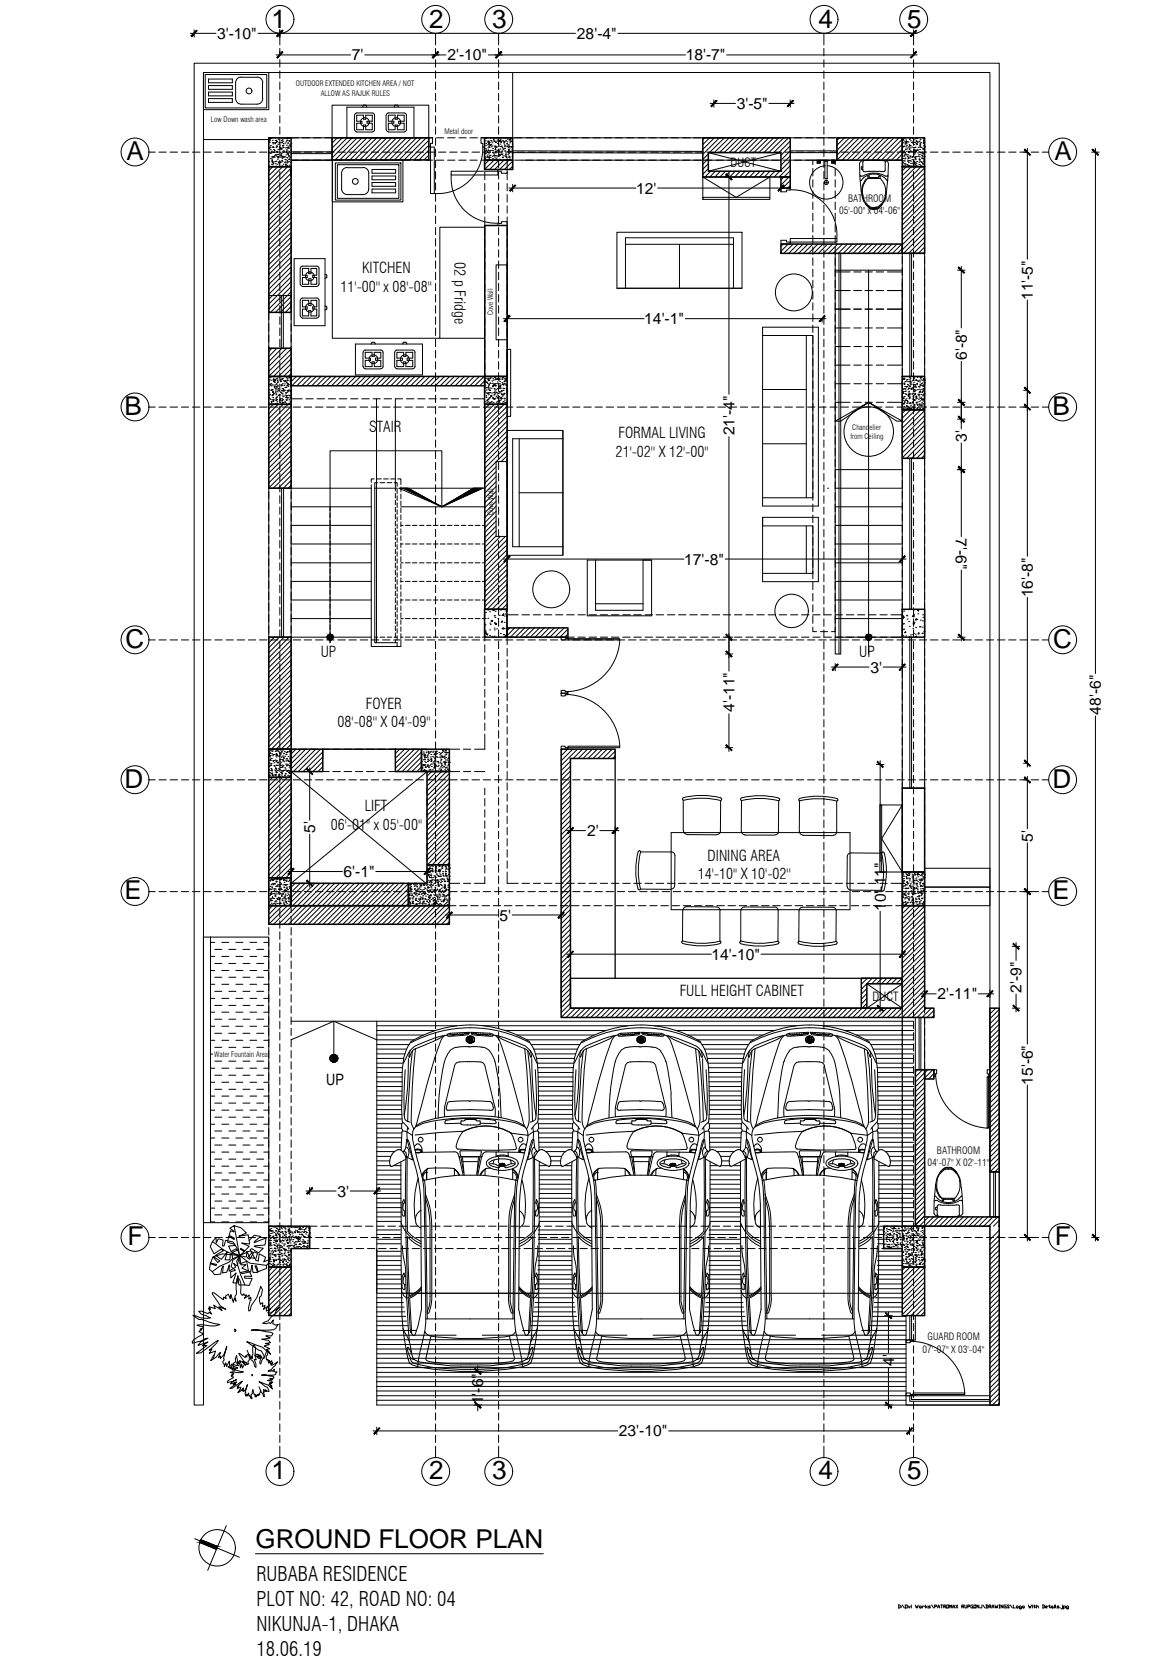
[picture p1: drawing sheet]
<svg xmlns="http://www.w3.org/2000/svg" width="297mm" height="420mm" viewBox="0 0 297 420" stroke-linecap="round" stroke-linejoin="round" font-family="sans-serif">
<defs><g id="words">
<g font-size="6.6">
<text x="68.6" y="7">1</text>
<text x="108.5" y="7">2</text>
<text x="124.4" y="7">3</text>
<text x="206.9" y="7">4</text>
<text x="229.3" y="7">5</text>
<text x="32" y="40.5">A</text>
<text x="266.6" y="40.5">A</text>
<text x="31.5" y="104.9">B</text>
<text x="266.1" y="104.9">B</text>
<text x="31.7" y="163.9">C</text>
<text x="266.3" y="163.9">C</text>
<text x="31.5" y="199.2">D</text>
<text x="266.1" y="199.2">D</text>
<text x="31.5" y="227.4">E</text>
<text x="266.1" y="227.4">E</text>
<text x="32.2" y="314.8">F</text>
<text x="266.7" y="314.8">F</text>
<text x="68.6" y="374">1</text>
<text x="108.5" y="374">2</text>
<text x="124.4" y="374">3</text>
<text x="206.9" y="374">4</text>
<text x="229.3" y="374">5</text>
<text x="64.6" y="391.4">GROUND FLOOR PLAN</text>
</g>
<g font-size="5.1">
<text x="64.8" y="399.7">RUBABA RESIDENCE</text>
<text x="64.8" y="406.1">PLOT NO: 42, ROAD NO: 04</text>
<text x="64.8" y="412.3">NIKUNJA-1, DHAKA</text>
<text x="64.8" y="418.6">18.06.19</text>
</g>
<g font-size="3.9">
<text x="54.9" y="9.8">3'-10&quot;</text>
<text x="145.9" y="9.8">28'-4&quot;</text>
<text x="89" y="15.3">7'</text>
<text x="113.1" y="15.3">2'-10&quot;</text>
<text x="173.4" y="15.3">18'-7&quot;</text>
<text x="186.2" y="27.5">3'-5&quot;</text>
<text x="160.8" y="48.9">12'</text>
<text x="261.1" y="75.9" transform="rotate(-90 261.1 75.9)">11'-5&quot;</text>
<text x="162.9" y="82">14'-1&quot;</text>
<text x="244.4" y="91" transform="rotate(-90 244.4 91)">6'-8&quot;</text>
<text x="185.7" y="110" transform="rotate(-90 185.7 110)">21'-4&quot;</text>
<text x="244.4" y="111.7" transform="rotate(-90 244.4 111.7)">3'</text>
<text x="241.6" y="136" transform="rotate(90 241.6 136)">7'-6&quot;</text>
<text x="173" y="142.7">17'-8&quot;</text>
<text x="261.1" y="151" transform="rotate(-90 261.1 151)">16'-8&quot;</text>
<text x="220" y="170">3'</text>
<text x="185.7" y="180" transform="rotate(-90 185.7 180)">4'-11&quot;</text>
<text x="278.3" y="180.6" transform="rotate(-90 278.3 180.6)">48'-6&quot;</text>
<text x="79.7" y="210.6" transform="rotate(-90 79.7 210.6)">5'</text>
<text x="148.4" y="211.4">2'</text>
<text x="261.1" y="212.8" transform="rotate(-90 261.1 212.8)">5'</text>
<text x="86.9" y="221.7">6'-1&quot;</text>
<text x="126.2" y="232.7">5'</text>
<text x="223.9" y="230.3" transform="rotate(-90 223.9 230.3)">10'-11&quot;</text>
<text x="179.9" y="242.6">14'-10&quot;</text>
<text x="258.3" y="250.9" transform="rotate(-90 258.3 250.9)">2'-9&quot;</text>
<text x="237" y="252.6">2'-11&quot;</text>
<text x="82.5" y="274.4">UP</text>
<text x="261.1" y="274.2" transform="rotate(-90 261.1 274.2)">15'-6&quot;</text>
<text x="85.3" y="302.5">3'</text>
<text x="226.1" y="345.3" transform="rotate(-90 226.1 345.3)">4'</text>
<text x="122.2" y="355" transform="rotate(-90 122.2 355)">1'-6&quot;</text>
<text x="156.5" y="363.1">23'-10&quot;</text>
</g>
<g font-size="3.8">
<text x="91.6" y="69.1">KITCHEN</text>
<text x="114.9" y="66.3" transform="rotate(90 114.9 66.3)">02 p Fridge</text>
<text x="86.1" y="73.8">11'-00'' x 08'-08''</text>
<text x="93.3" y="109.1">STAIR</text>
<text x="156.3" y="110.8">FORMAL LIVING</text>
<text x="155.6" y="115.5">21'-02'' X 12'-00''</text>
<text x="81.1" y="166">UP</text>
<text x="217.2" y="166">UP</text>
<text x="92.5" y="179.1">FOYER</text>
<text x="85.3" y="183.9">08'-08'' X 04'-09''</text>
<text x="83.6" y="209.8">06'-01'' x 05'-00''</text>
<text x="92.2" y="205.1">LIFT</text>
<text x="178.9" y="217.6">DINING AREA</text>
<text x="176.4" y="222.3">14'-10'' X 10'-02''</text>
<text x="171.8" y="251.9">FULL HEIGHT CABINET</text>
</g>
<g font-size="3.2">
<text x="184.7" y="42.1">DUCT</text>
<text x="220.6" y="253">DUCT</text>
</g>
<g font-size="2.5">
<text x="214.4" y="51.1">BATHROOM</text>
<text x="212.2" y="54.2">05'-00'' x 04'-06''</text>
<text x="236.9" y="291.7">BATHROOM</text>
<text x="234.5" y="294.8">04'-07'' X 02'-11''</text>
<text x="233.2" y="342">07'-07'' X 03'-04''</text>
<text x="234.5" y="338.9">GUARD ROOM</text>
</g>
<g font-size="1.9">
<text x="74.8" y="21.8">OUTDOOR EXTENDED KITCHEN AREA / NOT</text>
<text x="81.1" y="24.2">ALLOW AS RAJUK RULES</text>
<text x="53.3" y="30.8">Low Down wash area</text>
<text x="112.3" y="33.9">Metal door</text>
<text x="124.7" y="79.7" transform="rotate(-90 124.7 79.7)">Cove Wall</text>
<text x="215" y="111.1">from Ceiling</text>
<text x="215.5" y="108.7">Chandelier</text>
<text x="124.8" y="130.2" transform="rotate(-90 124.8 130.2)">Cove Wall</text>
<text x="54.2" y="267.2">Water Fountain Area</text>
</g>
</g></defs>
<!-- layer: FLOOR CASE -->
<g fill="none" stroke="#000" stroke-width=".25">
<path d="M83.4 128.1v1M83.4 129.7v1.2M83.4 131.5v1.1M83.4 133.2v1.2M83.4 135v1.2M83.4 136.8v1.2M83.4 138.5v1.2M93.9 122.5v.9M94.6 121.1h-.7v.9M95.2 121.1h1.2M95.5 122h-.8v1.4M96.1 122h1.2"/>
<path d="M97 121.1h1.2M97.9 122h1.2M98.7 121.1h1.2M99.6 122h.8v1M99.9 123.4v.7M99.9 124.7v1.2M99.9 126.5v1.1M99.9 128.2v1.2M99.9 130v1.2M99.9 131.7v1.2M99.9 133.5v1.2M99.9 135.3v1.1"/>
<path d="M99.9 137.1v1.1M99.9 138.9v1.1M100.4 123.5v1.3M100.4 125.3v1.2M100.4 127.1v1.2M100.4 128.9v1.1M100.4 130.7v1.1M100.4 132.4v1.2M100.4 134.2v1.2M100.4 135.9v1.2M100.4 137.7v1.2M100.4 139.5v1.1"/>
<path d="M100.5 121.1h.8v1.4M101.3 137.5h.6M101.3 132.8h.6M101.3 123.1v1.2M101.3 124.9v1.2M101.3 126.7v1.1M101.3 128.4v1.2M101.3 130.2v1.2M101.3 131.9v1.2M101.3 133.7v1.2M101.3 135.5v1.1M101.3 137.3v1.1"/>
<path d="M101.3 139v1.2M102.5 137.5h1.2M102.5 132.8h1.2M104.3 137.5h1.1M104.3 132.8h1.1M106 137.5h1.2M106 132.8h1.2M107.8 137.5h1.2M107.8 132.8h1.2M109.5 137.5h1.2M109.5 132.8h1.2M111.3 137.5h1.2"/>
<path d="M111.3 132.8h1.2M113.1 137.5h1.2M113.1 132.8h1.2M114.9 137.5h1.1M114.9 132.8h1.1M116.6 137.5h1.2M116.6 132.8h1.2M118.4 137.5h1.2M118.4 132.8h1.2M120.1 137.5h1.2M120.1 132.8h1.2M121.9 137.5h.6"/>
<path d="M121.9 132.8h.6M83.4 140.3v1.2M83.4 142.1v1.1M83.4 143.8v1.2M83.4 145.6v1.2M83.4 147.4v1.2M83.4 149.1v1.2M83.4 150.9v1.2M83.4 152.7v1.1M83.4 154.4v1.2M83.4 156.2v1.2M83.4 158v1.2"/>
<path d="M83.4 159.7v1.2M99.9 140.6v1.2M99.9 142.3v1.3M99.9 144.1v1.2M99.9 145.9v1.1M99.9 147.7v1.1M99.9 149.5v1.1M99.9 151.2v1.2M99.9 153v1.2M99.9 154.7v1.2M99.9 156.5v1.1M99.9 158.3v1.1"/>
<path d="M99.9 160v1.2M100.4 141.3v1.1M100.4 143v1.2M100.4 144.8v1.2M100.4 146.5v1.2M100.4 148.3v1.2M100.4 150.1v1.1M100.4 151.9v1.1M100.4 153.6v1.2M100.4 155.4v1.2M100.4 157.1v1.2M100.4 158.9v1.2"/>
<path d="M101.3 156.4h.6M101.3 151.7h.6M101.3 147h.6M101.3 142.3h.6M101.3 140.8v1.2M101.3 142.5v1.2M101.3 144.3v1.2M101.3 146.1v1.1M101.3 147.9v1.1M101.3 149.6v1.2M101.3 151.4v1.2M101.3 153.1v1.2"/>
<path d="M101.3 154.9v1.2M101.3 156.7v1.1M101.3 158.5v1.1M102.5 156.4h1.2M102.5 151.7h1.2M102.5 147h1.2M102.5 142.3h1.2M104.3 156.4h1.1M104.3 151.7h1.1M104.3 147h1.1M104.3 142.3h1.1M106 156.4h1.2"/>
<path d="M106 151.7h1.2M106 147h1.2M106 142.3h1.2M107.8 156.4h1.2M107.8 151.7h1.2M107.8 147h1.2M107.8 142.3h1.2M109.5 156.4h1.2M109.5 151.7h1.2M109.5 147h1.2M109.5 142.3h1.2M111.3 156.4h1.2"/>
<path d="M111.3 151.7h1.2M111.3 147h1.2M111.3 142.3h1.2M113.1 156.4h1.2M113.1 151.7h1.2M113.1 147h1.2M113.1 142.3h1.2M114.9 156.4h1.1M114.9 151.7h1.1M114.9 147h1.1M114.9 142.3h1.1M116.6 156.4h1.2"/>
<path d="M116.6 151.7h1.2M116.6 147h1.2M116.6 142.3h1.2M118.4 156.4h1.2M118.4 151.7h1.2M118.4 147h1.2M118.4 142.3h1.2M120.1 156.4h1.2M120.1 151.7h1.2M120.1 147h1.2M120.1 142.3h1.2M121.9 156.4h.6"/>
<path d="M121.9 151.7h.6M121.9 147h.6M121.9 142.3h.6M83.4 161.5v1M94.7 161.1h.8M96.1 161.1h1.2M97.9 161.1h1.2M99.6 161.1h.8M99.9 161.8v.7M100.4 160.7v1.1M101.3 162v1.4h-.9v-.9M101.3 161.1h.6"/>
<path d="M101.3 160.2v1.2M102.5 161.1h1.2M104.3 161.1h1.1M106 161.1h1.2M107.8 161.1h1.2M109.5 161.1h1.2M111.3 161.1h1.2M113.1 161.1h1.2M114.9 161.1h1.1M116.6 161.1h1.2M118.4 161.1h1.2M120.1 161.1h1.2"/>
<path d="M121.9 161.1h.6M142.9 175.6a13.9 13.9 0 0 1 13.8 13M156.7 161.8a13.9 13.9 0 0 1-13.8 13.1M73.6 195.1l34.1 28.2M81.6 189.4h18.3M108 195.1l-34.4 28.2M95.3 259.3h20.2M122.2 259.3h36.6M165.4 259.3h36M208 259.3h22.9M228.1 247.8v79.1h-132.8v-68.7h135.6M95.3 279.4h6.2"/>
<path d="M95.3 278.2h6.3M95.3 277h6.3M95.3 275.8h6.4M95.3 274.7h6.4M95.3 273.5h6.4M95.3 272.3h6.4M95.3 271.1h6.4M95.3 269.9h6.4M95.3 268.8h6.6M95.3 267.6h6.7M95.3 266.4h7.1M95.3 265.2h7.5"/>
<path d="M95.3 264.1h8.1M95.3 262.9h9.3M95.3 261.7h11.7M95.3 260.5h14.8M127.6 260.5h25.7M130.7 261.7h19.5M133 262.9h14.8M134.3 264.1h12.3M134.9 265.2h11.1M135.4 266.4h10.1M135.6 267.6h9.6M135.8 268.8h9.2"/>
<path d="M136 269.9h9M136 272.3h8.8M136 271.1h8.9M136.1 277h8.7M136.1 275.8h8.7M136.1 274.7h8.7M136.1 273.5h8.7M136.1 279.4h8.6M136.1 278.2h8.7M170.8 260.5h25.1M173.9 261.7h18.9M176.2 262.9h14.3"/>
<path d="M177.5 264.1h11.7M178.1 265.2h10.5M178.6 266.4h9.6M178.8 267.6h9.1M179 268.8h8.7M179.1 269.9h8.5M179.2 271.1h8.3M179.3 277h8.2M179.3 275.8h8.2M179.3 274.7h8.2M179.3 273.5h8.2M179.3 272.3h8.2"/>
<path d="M179.3 279.4h8.1M179.3 278.2h8.1M213.4 260.5h17.5M216.5 261.7h14.4M218.9 262.9h12M220.1 264.1h10.8M220.7 265.2h10.2M221.2 266.4h9.7M221.5 267.6h9.4M221.7 268.8h9.2M221.7 269.9h9.2M221.9 275.8h9"/>
<path d="M221.9 274.7h9M221.9 273.5h9M221.9 272.3h9M221.9 271.1h9M221.9 278.2h9M221.9 277h9M222 279.4h8.9M236.5 271.4a13.9 13.9 0 0 0 13.1 13.8M95.3 299.4h6M95.3 298.2h6M95.3 297h6M95.3 295.8h6"/>
<path d="M95.3 294.7h3.4M95.3 293.5h3.2M95.3 292.3h3.4M95.3 291.1h4.5M95.3 290h6.1M95.3 288.8h6.2M95.3 287.6h6.2M95.3 286.4h6.2M95.3 285.2h6.2M95.3 284.1h6.3M95.3 282.9h6.4M95.3 281.7h6.3"/>
<path d="M95.3 280.5h6.2M99.5 294.7h1.8M136 282.9h8.8M136.1 284.1h8.7M136.1 281.7h8.7M136.1 287.6h8.6M136.1 286.4h8.7M136.1 285.2h8.6M136.1 280.5h8.7M136.2 288.8h8.5M136.3 290h8.3M136.3 299.4h8.2"/>
<path d="M136.3 298.2h8.2M136.3 297h8.2M136.3 295.8h8.2M136.3 294.7h1.9M137.9 291.1h5M138.9 292.3h3M139.1 294.7h2.8M139.3 293.5h2.4M142.7 294.7h1.8M179.2 282.9h8.3M179.3 284.1h8.2M179.3 281.7h8.2"/>
<path d="M179.3 286.4h8.1M179.3 285.2h8.1M179.3 280.5h8.1M179.4 288.8h7.9M179.4 287.6h7.9M179.5 290h7.8M179.5 299.4h7.7M179.5 298.2h7.7M179.5 294.7h1.9M179.6 297h7.6M179.6 295.8h7.6M181.2 291.1h4.4"/>
<path d="M182.1 292.3h2.5M182.2 294.7h2.3M182.4 293.5h1.9M185.4 294.7h1.8M221.9 282.9h9M221.9 286.4h9M221.9 284.1h9M221.9 281.7h9M222 287.6h8.9M222 285.2h8.9M222 280.5h8.9M222.1 290h8.8"/>
<path d="M222.1 288.8h8.8M222.2 299.4h8.7M222.2 298.2h8.7M222.2 297h8.7M222.2 295.8h8.7M222.2 294.7h1.8M223.8 291.1h7.1M224.8 292.3h6.1M224.9 294.7h6M225 293.5h5.9M95.3 308.8h6.1M95.3 307.6h6.1"/>
<path d="M95.3 306.4h6.1M95.3 305.3h6.1M95.3 304.1h6.1M95.3 302.9h6M95.3 301.7h6M95.3 300.6h6M95.3 319.9h6M95.3 318.7h6M95.3 317.5h6M95.3 316.3h6M95.3 314.4h6M95.3 313.3h6"/>
<path d="M95.3 312.1h6M95.3 310.9h5.9M95.3 315.6v39.6h157.3M136 319.9h8.5M136 318.7h8.5M136 317.5h8.5M136 316.3h8.5M136.1 314.4h8.4M136.1 313.3h8.4M136.1 312.1h8.4M136.1 310.9h8.3M136.3 308.8h8.3"/>
<path d="M136.3 307.6h8.3M136.3 306.4h8.3M136.3 305.3h8.3M136.3 304.1h8.3M136.3 302.9h8.3M136.3 301.7h8.2M136.3 300.6h8.2M179.2 319.9h7.9M179.2 318.7h7.9M179.2 317.5h7.9M179.2 316.3h7.9M179.3 314.4h7.8"/>
<path d="M179.3 313.3h7.8M179.3 312.1h7.8M179.3 310.9h7.8M179.5 308.8h7.7M179.5 307.6h7.7M179.5 306.4h7.7M179.5 305.3h7.7M179.5 304.1h7.7M179.5 302.9h7.7M179.5 301.7h7.7M179.5 300.6h7.7M221.8 319.9h6.3"/>
<path d="M221.8 318.7h6.3M221.9 317.5h6.2M221.9 316.3h6.2M221.9 314.4h1.5M221.9 313.3h1.5M221.9 312.1h1.5M221.9 310.9h1.5M222.1 308.8h8.8M222.1 307.6h8.8M222.1 306.4h8.8M222.1 305.3h8.8M222.1 304.1h8.8"/>
<path d="M222.1 302.9h8.8M222.2 301.7h8.7M222.2 300.6h8.7M95.2 339.9h133.8M95.2 338.7h133.8M95.2 337.5h20.1M95.2 336.3h10M95.2 335.1h8M95.2 334h7.6M95.2 332.8h7.4M95.2 331.6h7.2M95.2 330.4h7"/>
<path d="M95.2 329.3h6.8M95.2 328.1h6.6M95.3 325.8h6.3M95.3 324.6h6.2M95.3 323.4h6.1M95.3 322.2h6.1M95.3 321h6M101.7 326.9h33.9M121.9 337.5h36.6M132.1 336.3h16.2M134 335.1h12.4M134.4 334h11.6"/>
<path d="M134.7 332.8h11M134.9 331.6h10.6M135.1 330.4h10.3M135.3 329.3h9.9M135.4 328.1h9.6M135.8 325.8h9M135.8 324.6h8.9M135.9 323.4h8.7M136 322.2h8.6M136 321h8.5M165.1 337.5h36M175.3 336.3h15.7"/>
<path d="M177.2 335.1h11.8M177.6 334h11M177.9 332.8h10.4M178.1 331.6h10.1M178.2 330.4h9.8M178.4 329.3h9.4M178.6 328.1h9M178.8 326.9h.1M178.9 325.8h8.5M179.1 324.6h8.2M179.1 323.4h8.2M179.1 322.2h8.1"/>
<path d="M179.2 321h8M187.5 326.9h.1M207.8 337.5h21.2M217.9 336.3h11.1M219.9 335.1h9.1M220.3 334h8.7M220.5 332.8h8.5M220.7 331.6h7.3M220.9 330.4h7.1M221 329.3h7M221.2 328.1h6.8M221.6 325.8h6.5"/>
<path d="M221.7 324.6h6.4M221.7 323.4h6.4M221.8 322.2h6.3M221.8 321h6.3M229 332.6v22.6h21.3M230.1 339.1a13.9 13.9 0 0 1 13.8 13M231.4 332.6v6.2h-2.4M95.2 354h133.8M95.2 352.8h136.2M95.2 351.6h133.8M95.2 350.5h133.8M95.2 349.3h133.8"/>
<path d="M95.2 348.1h133.8M95.2 346.9h133.8M95.2 345.7h133.8M95.2 344.6h133.8M95.2 343.4h133.8M95.2 342.2h133.8M95.2 341h133.8M231.4 352.5v.3h18.9"/>
</g>
<!-- layer: STAIR -->
<g fill="none" stroke="#000" stroke-width=".25">
<path d="M205.5 42.6v1.9M205.5 45.4v1.9M205.5 48.2v1.9M205.5 51.1v1.9M205.5 53.9v1.9M205.5 56.7v2M205.5 59.5v1.9M206.4 40.5h-.9v1.1M207.4 40.5h1.8M210.2 40.5h.9v1.1M211.1 42.6v1.9M211.1 45.4v1.9"/>
<path d="M211.1 48.2v1.9M211.1 51.1v1.9M211.1 53.9v1.9M211.1 56.7v2M211.1 59.5v1.9M205.5 62.4v1.9M205.5 65.2v1.9M205.5 68.1v1.9M205.5 70.8v1.9M205.5 73.7v1.9M205.5 76.6v1.8M205.5 79.4v1.9"/>
<path d="M208.7 64.1h2.4v101.2h1.4v-101.2M211.1 68.3h17M211.1 62.4v1.9M211.1 65.2v1.9M211.1 68.1v1.9M211.1 70.8v1.9M211.1 73.7v1.9M211.1 76.6v1.8M211.1 79.4v1.9M211.1 78.1h3.8M211.1 68.7h3.8M211.1 73.4h3.8"/>
<path d="M211.1 64.1h17M212.1 64.1v101.2M215.8 78.1h1.9M215.8 68.7h1.9M215.8 73.4h1.9M218.7 78.1h1.8M218.7 68.7h1.8M218.7 73.4h1.8M219.6 68.3v97M221.5 78.1h1.9M221.5 68.7h1.9M221.5 73.4h1.9"/>
<path d="M224.3 78.1h3.8M224.3 68.7h3.8M224.3 73.4h3.8M228.1 71.6v18.8M73.6 99.9v.9h2.8M73.6 97v1.9M76.4 95.2h-2.8v.9M77.3 95.2h1.9M80.1 95.2h1.9M83 95.2h1.8M85.8 95.2h1.9M88.6 95.2h1.9"/>
<path d="M91.4 95.2h1.9M94.3 95.2h1.8M97.1 95.2h1.9M99.9 95.2h1.9M102.7 95.2h1.9M105.6 95.2h1.8M108.4 95.2h1.9M111.3 95.2h1.8M114 95.2h2M116.9 95.2h1.8M119.7 95.2h2.8v.9M122.5 99.9v.9h-2.8"/>
<path d="M122.5 97v1.9M205.5 82.2v1.9M205.5 85v1.9M205.5 87.9v1.8M205.5 90.7v1.9M205.5 93.5v1.9M205.5 96.3v1.9M205.5 99.2v1.8M211.1 82.2v1.9M211.1 85v1.9M211.1 87.9v1.8M211.1 90.7v1.9"/>
<path d="M211.1 93.5v1.9M211.1 96.3v1.9M211.1 99.2v1.8M211.1 82.9h3.8M211.1 92.3h3.8M211.1 97h3.8M211.1 87.6h3.8M215.8 82.9h1.9M215.8 92.3h1.9M215.8 97h1.9M215.8 87.6h1.9M218.7 82.9h1.8"/>
<path d="M218.7 92.3h1.8M218.7 97h1.8M218.7 87.6h1.8M221.5 82.9h1.9M221.5 92.3h1.9M221.5 97h1.9M221.5 87.6h1.9M224.3 82.9h3.8M224.3 92.3h3.8M224.3 97h3.8M224.3 87.6h3.8M228.1 95.2v23.5h-17"/>
<path d="M77.3 100.8h1.9M80.1 100.8h1.9M83 100.8h1.8M85.8 100.8h1.9M88.6 100.8h1.9M91.4 100.8h1.9M94.3 100.8h1.8M95.2 100.8v61.7M97.1 100.8h1.9M101.8 100.8h-1.9v22.6M102.7 100.8h1.9M105.6 100.8h1.8"/>
<path d="M108.4 100.8h1.9M111.3 100.8h1.8M114 100.8h2M116.9 100.8h1.8M205.5 102v1.9M205.5 104.8v1.9M205.5 107.6v1.9M205.5 110.5v1.8M205.5 113.3v1.9M205.5 116.1v1.9M205.5 118.9v1.9M211.1 106.5l8.5-4.8-7.1 4.8z"/>
<path d="M211.1 102v1.9M211.1 104.8v1.9M211.1 107.6v1.9M211.1 110.5v1.8M211.1 113.3v1.9M211.1 116.1v1.9M211.1 118.9v1.9M211.1 101.7h3.8M215.8 101.7h1.9M218.7 101.7h1.8M219.6 101.7l8.5 4.8h-1.4zM221.5 101.7h1.9"/>
<path d="M224.3 101.7h3.8M73.6 123.4h20.3v40h6.5M73.6 128.1h20.3M73.6 137.5h20.3M73.6 132.8h20.3M100.4 123.4h-5.7v39.1h5.7M100.8 123.4h2.4l8.5 4.7 8-4.7h2.3l-10.3 4.7zM101.3 128.1h21.2M101.3 123.4h21.2M111.7 128.1v-14.1h-28.3v48.5M205.5 121.8v1.8M205.5 124.6v1.9"/>
<path d="M205.5 127.4v1.9M205.5 130.2v1.9M205.5 133.1v1.9M205.5 135.9v1.9M205.5 138.7v1.9M209.2 123.4h.1M211.1 128.1h17M211.1 123.4h17M211.1 137.5h17M211.1 132.8h17M211.1 121.8v1.8M211.1 124.6v1.9"/>
<path d="M211.1 127.4v1.9M211.1 130.2v1.9M211.1 133.1v1.9M211.1 135.9v1.9M211.1 138.7v1.9M73.6 156.4h20.3M73.6 151.7h20.3M73.6 147h20.3M73.6 142.3h20.3M128.2 157.3v1.9M131 155.4h-2.8v1M132 155.4h1.9"/>
<path d="M134.8 155.4h1.9M137.6 155.4h1.9M140.5 155.4h1.8M143.3 155.4h1.9M146.1 155.4h1.9M148.9 155.4h1.9M151.8 155.4h1.8M154.6 155.4h1.9M157.4 155.4h1.9M160.2 155.4h1.9M163.1 155.4h1.9M165.9 155.4h1.9"/>
<path d="M168.7 155.4h1.9M171.5 155.4h1.9M174.4 155.4h1.9M177.2 155.4h1.9M180 155.4h1.9M182.8 155.4h1.9M185.7 155.4h1.9M188.5 155.4h1.9M191.3 155.4h1.9M194.2 155.4h1.8M197 155.4h1.9M199.8 155.4h1.9"/>
<path d="M202.6 155.4h1.9M205.5 158.5v1.2h.9M205.5 155.4h1.8M205.5 141.5v1.9M205.5 144.4v1.9M205.5 147.2v1.9M205.5 150v1.9M205.5 152.9v1.8M205.5 155.7v1.9M207.4 159.7h1.8M208.3 155.4h1.9M211.1 158.5v1.2h-.9"/>
<path d="M211.1 151.7h17M211.1 147h17M211.1 142.3h17M211.1 155.4h1.9M211.1 141.5v1.9M211.1 144.4v1.9M211.1 147.2v1.9M211.1 150v1.9M211.1 152.9v1.8M211.1 155.7v1.9M213.9 155.4h1.9M216.8 155.4h1.8"/>
<path d="M219.6 155.4h1.9M222.4 155.4h1.9M225.2 155.4h2.9v1h-17M228.1 157.3v1.9M72.6 161.1h21.3M128.2 160.2v.9h2.8M132 161.1h1.9M134.8 161.1h1.9M137.6 161.1h1.9M140.5 161.1h1.8M143.3 161.1h1.9M146.1 161.1h1.9"/>
<path d="M148.9 161.1h1.9M151.8 161.1h1.8M154.6 161.1h1.9M157.4 161.1h1.9M160.2 161.1h1.9M163.1 161.1h1.9M165.9 161.1h1.9M168.7 161.1h1.9M171.5 161.1h1.9M174.4 161.1h1.9M177.2 161.1h1.9M180 161.1h1.9"/>
<path d="M182.8 161.1h1.9M185.7 161.1h1.9M188.5 161.1h1.9M191.3 161.1h1.9M194.2 161.1h1.8M197 161.1h1.9M199.8 161.1h1.9M202.6 161.1h1.9M205.5 161.1h1.8M208.3 161.1h1.9M211.1 161.1h17M228.1 160.2v.9h-2.9"/>
<path d="M233.7 219.5h16.6v4.8h-16.6zM233.7 224.3h16.6v4.7h-16.6zM73.6 258.2h21.7M84.4 258.2l-10.8 4.7M141.9 245.4v9.5M231.4 257.2h2.3v13.2h-2.3zM95.3 262.9l-10.9-4.7v9.4M250.3 296.3h2.3v11.3h-2.3zM233.7 310h16.6"/>
<circle cx="219.6" cy="161" r=".73"/>
</g>
<!-- layer: WALL -->
<g fill="none" stroke="#000" stroke-width=".38">
<path d="M83.9 34.8h24.5v5.6h-24.5zM177.7 34.8h22.1v9.9h-22.1zM179.1 38.6h18.3v4.7h-18.3zM211.6 34.8h16.5v5.7h-16.5zM73.6 42.1h-5.7v36.9h5.7v-36.9v2.4M122.5 40.5h7.1v2.3h-7.1zM122.6 57h5.6v38.2h-5.6zM197.4 44.7h2.4v2.8h-2.4zM228.1 42.1h5.6v22h-5.6zM197.4 61.7h30.7v2.4h-30.7zM67.9 88.1h5.7v7.1h-5.7zM73.6 95.2h49v2.3h-49z"/>
<path d="M67.9 102.2h5.7v21.2h-5.7zM122.6 102.2h5.6v51.8h-5.6zM228.1 103.6h5.6v12.3h-5.6zM128.2 158.7h15.4v2.4h-15.4zM67.9 161.1h5.7v28.3h-5.7zM67.9 196.5h5.7v25.4h-5.7zM67.9 189.4h4.7M73.6 189.4h8v5.7h-8zM99.9 189.4h6.7v5.7h-6.7zM108 195.1h5.6v23.5h-5.6zM141.9 189.4h13.6v2.3h-11.3v63.2h83.9v-25.9h5.6v25.9h2.4v2.3h-94.2zM228.1 199.2h5.6v21.3h-5.6z"/>
<path d="M67.9 229h45.7v4.7h-45.7zM73.6 223.3h29.7v5.7h-29.7zM217.7 247.3h10.4v1.4h-9v6.2h-1.4zM250.3 254.9h2.3v41.4h-2.3zM231.4 270.4h2.3v37.2h18.9v47.6h-2.3v-45.2h-18.9zM233.7 270.4h2.4v2.4h-2.4zM67.9 320.3h5.7v12.3h-5.7zM228.1 320.3h5.6v12.3h-5.6z"/>
<circle cx="84.4" cy="267.5" r=".92"/>
</g>
<!-- layer: FLOOR CASE -->
<g fill="#000" stroke="#000" stroke-width=".25">
<path d="M101.8 123.4h1.4l8.5 4.7zM111.7 128.1l8-4.7h2.3zM83.3 161.8h.3zM83.4 160.4h.2z"/>
<path d="M83.3 161.8h.3zM83.4 161.8h.2z"/>
<path d="M83.4 160.4h.2zM83.4 160.4h.2z"/>
<path d="M83.3 160.4h.4zM83.2 160.4h.5z"/>
<path d="M83.2 160.4h.6zM83.2 160.4h.6z"/>
<path d="M83.2 161.8h.5zM83.2 161.8h.4z"/>
<path d="M83.2 160.4l.6 .1zM83.2 160.4l.6 .1z"/>
<path d="M83.2 161.7h.6zM83.2 161.7l.5 .1z"/>
<path d="M83.1 160.5h.8zM83.1 160.5h.8z"/>
<path d="M83.1 161.7h.7zM83.1 161.7h.7z"/>
<path d="M83.1 160.5l.8 .1zM83.1 160.5l.8 .1z"/>
<path d="M83.1 161.6h.8zM83.1 161.6l.7 .1z"/>
<path d="M83 160.6h.9zM83 160.6h.9z"/>
<path d="M82.9 161.6h1zM82.9 161.6h1z"/>
<path d="M83 161.6h.9zM83 161.6h.9z"/>
<path d="M82.9 160.6h1.1zM82.9 160.6h1.1z"/>
<path d="M82.9 160.6l1.2 .1zM82.9 160.6l1.2 .1z"/>
<path d="M82.9 161.5h1.1zM82.9 161.5l1 .1z"/>
<path d="M82.9 160.7l1.2 .1zM82.9 160.7l1.2 .1z"/>
<path d="M82.8 160.8h1.3zM82.8 160.8h1.3z"/>
<path d="M82.8 161.4l1.3 .1zM82.8 161.4l1.3 .1z"/>
<path d="M82.9 161.5h1.2zM82.9 161.5h1.1z"/>
<path d="M82.8 160.8l1.3 .1zM82.8 160.8l1.3 .1z"/>
<path d="M82.8 160.9l1.3 .1zM82.8 160.9l1.3 .1z"/>
<path d="M82.7 161h1.4zM82.7 161h1.4z"/>
<path d="M82.7 161l1.4 .1zM82.7 161l1.4 .1z"/>
<path d="M82.7 161.1h1.4zM82.7 161.1h1.4z"/>
<path d="M82.7 161.1l1.4 .1zM82.7 161.1l1.4 .1z"/>
<path d="M82.7 161.2l1.4 .1zM82.7 161.2l1.4 .1z"/>
<path d="M82.8 161.3h1.3zM82.8 161.3h1.3z"/>
<path d="M82.8 161.3h1.3zM82.8 161.3l1.3 .1z"/>
</g>
<!-- layer: RAIL -->
<path d="M81.6 189.4v2.3M99.9 189.4v2.3" fill="none" stroke="#000" stroke-width=".25"/>
<!-- layer: HATCH -->
<g fill="none" stroke="#000" stroke-width=".25">
<path d="M129.6 18.3v16.5M51.4 35.3h16.5M67.9 34.8h.1M67.9 34.8l.2 .2h-.2M68 35.7h.1M68 37.3l.2 .2-.3 .1zM68.1 36h.1M68.1 38.5l-.1 .1zM68.1 38.8h.1M68.1 35.5h.1M68.2 37.2h.1M68.3 37.3h.1"/>
<path d="M68.3 35.1v.1zM68.3 37.8h.1M68.4 38.5h.1M68.4 36.8h.1M68.4 34.8l.2 .2h-.3zM68.5 38.7h.1M68.6 39.7h.1M68.6 38.2h.1M68.7 34.8h.1M68.8 34.8h.1M68.8 36h.1M68.8 35.5h.1"/>
<path d="M68.8 39.5h.1M68.9 39.8h.1M69 36.4h.1M69 38.5h.1M69 37.3h.1M69 37.1v.1zM69.1 36h.1M69.2 37.8h.1M69.2 38.5h.1M69.2 38.4h.1M69.2 39.6l.2 .1zM69.3 39.7h.1"/>
<path d="M69.3 39.3h.1M69.4 37.9l.1 .1zM69.5 34.9h.1M69.5 35.5h.1M69.5 36.2l.2 .1-.2 .1zM69.7 36h.1M69.7 35.5h.1M69.8 37.3h.1M69.8 36h.1M69.8 36.9h.1M69.8 39l.1 .2zM69.9 39.5h.1"/>
<path d="M69.9 36.9h.1M69.9 38.3h.1M69.9 35.7l.1 .1zM70 38.5h.1M70 37h.1M70 35.7h.1M70 38.3h.1M70.1 39.7h.1M70.1 38.5h.1M70.2 39h.1M70.2 37.8h.1M70.2 36.5h.1"/>
<path d="M70.3 34.9h.1M70.3 39.9h.1M70.3 35.2h.1M70.3 39.7h.1M70.3 39.5l.2 .2h-.3zM70.4 36.1h.1M70.6 37.3h.1M70.6 36.1h.1M70.6 36h.1M70.7 36.7h.1M70.7 37.1l.2 .1-.2 .1zM70.7 38.5h.1"/>
<path d="M70.7 37.6l.1 .2zM70.8 37.6h.1M70.9 37.4h.1M70.9 39.7h.1M71 39.1h.1M71 39.2l.1 .1-.1 .1zM71.1 35h.1M71.1 38.8h.1M71.1 39.7h.1M71.1 35.5h.1M71.2 36.1h.1M71.2 37.6l.1 .1h-.2z"/>
<path d="M71.3 35.9l.1 .1zM71.4 37.4h.1M71.4 35.2h.1M71.4 39.5h.1M71.4 36.8h.1M71.4 38.2h.1M71.4 36.9h.1M71.5 35.7h.1M71.5 39.6l.1 .2zM71.6 38.6h.1M71.6 36.7h.1M71.6 37.3h.1"/>
<path d="M71.6 38.2h.1M71.6 36.3l.2 .1zM71.7 39.7h.1M71.8 38.2h.1M71.8 35h.1M71.8 39.6h.1M71.9 39.7h.1M72 36.2h.1M72.1 37.4h.1M72.2 35h.1M72.3 35.9h.1M72.3 39.2h.1"/>
<path d="M72.3 38.6h.1M72.3 37.9h.1M72.4 36.7h.1M72.5 39.8h.1M72.5 37.3h.1M72.5 35.4h.1M72.5 38.2v.1zM72.5 35.5h.1M72.6 38h.1M72.6 39.9h.1M72.6 38.7h.1M72.6 34.9l.1 .1z"/>
<path d="M72.6 35h.1M72.6 37.4h.1M72.7 38.8h.1M72.7 36.2h.1M72.8 36.2h.1M72.8 34.9h.1M72.8 36.9h.1M72.8 38.9l.1 .1zM73 37.4h.1M73 37.3h.1l-.2 .1zM73 39.2l.2 .2-.2 .1zM73 35h.1"/>
<path d="M73 38.3h.1M73.1 38.7h.1M73.1 35.6h.1M73.1 35.5l.1 .2zM73.2 36.5h.1M73.2 39.7h.1M73.3 39.8h.1M73.3 36.7l.2 .2h-.2zM73.4 35h.1M73.4 38h.1M73.4 36.8l.1 .1zM73.5 38.5h.1"/>
<path d="M73.5 36.2h.1M73.6 34.8h10.3v5.7h-10.3M83.9 26.6h24.5v8.2h-24.5zM84 34.8l-.1 .2M85.3 34.8l-1.4 1.4M86.6 34.8l-2.7 2.6M87.8 34.8l-3.9 3.9M89 34.8l-5.1 5.1M90.3 34.8l-5.6 5.6M91.5 34.8l-5.6 5.6M92.8 34.8l-5.6 5.6M94 34.8l-5.5 5.6"/>
<path d="M95.3 34.8l-5.6 5.6M96.5 34.8l-5.6 5.6M97.8 34.8l-5.6 5.6M99 34.8l-5.6 5.6M100.3 34.8l-5.6 5.6M101.5 34.8l-5.6 5.6M102.7 34.8l-5.5 5.6M104 34.8l-5.6 5.6M105.3 34.8l-5.6 5.6M106.5 34.8l-5.6 5.6M107.8 34.8l-5.6 5.6M108.4 35.5l-5 4.9"/>
<path d="M108.4 36.7l-3.8 3.7M108.4 38l-2.5 2.4M108.4 39.2l-1.2 1.2M122.6 39.7h.1M122.6 35.6h.1M122.6 38.3h.1M122.6 38.8h.1M122.7 38.8h.1M122.7 37.6h.1M122.7 36.3h.1M122.8 36.8h.1M122.8 39.7h.1"/>
<path d="M122.8 35h.1M122.9 38h.1M122.9 37.9l.1 .2zM123.1 39.2h.1M123.1 35.9h.1M123.2 38.3l.2 .2h-.2zM123.3 36.5h.1M123.3 35.7h.1M123.3 39.6l.1 .1zM123.3 37.4h.1M123.4 35.7h.1M123.4 37.9l.2 .1z"/>
<path d="M123.5 38.9h.1M123.5 39.8h.1M123.5 37.1h.1M123.6 36.9h.1M123.6 38.5h.1M123.6 36.2l.1 .1-.1 .1zM123.6 35.8l.2 .2h-.2zM123.6 39.5h.1M123.6 37.3h.1M123.7 36h.1M123.7 38.4h.1M123.7 39.9l.1 .1z"/>
<path d="M123.8 38.1h.1M123.8 39.3h.1M123.9 39.3h.1M123.9 35h.1M123.9 38h.1M123.9 36.5l.1 .1h-.2zM124 36.7h.1M124 39.8h.1M124 35.5h.1M124.1 36.6h.1M124.1 37.1h.1M124.2 35.7h.1"/>
<path d="M124.3 38h.1M124.3 36.1h.1M124.4 36.9h.1M124.5 39.5h.1M124.5 38.1h.1M124.5 37.5h.1M124.5 38.6l.2-.1v.2zM124.7 39.3h.1M124.8 35.7h.1M124.8 38.9h.1M124.8 35.6h.1M124.8 35.1l.1 .1h-.2z"/>
<path d="M124.9 34.8h72.5M125 35.7h.1M125 37.1h.1M125 39.7h.1M125 36.9h.1M125 39.2l.2 .1-.2 .1zM125.1 37.8h.1M125.1 38.5h.1M125.2 36.9h.1M125.2 37.3h.1M125.2 38.7h.1M125.2 36h.1"/>
<path d="M125.2 37.6l.1 .1zM125.3 38.1h.1M125.3 38.3h.1M125.3 35.9l.2 .1zM125.5 39.3h.1M125.5 37.2l.1-.1 .1 .1zM125.5 39.7h.1M125.6 35.4h.1M125.7 36.3h.1M125.8 35.7h.1M125.9 38l.1 .2h-.1zM125.9 36.9h.1"/>
<path d="M125.9 37.8h.1M126 38.4h.1M126 39.5h.1M126 38.2h.1M126 36.9h.1M126.1 38.1h.1M126.1 39.3h.1M126.1 35.7h.1M126.2 39.3h.1M126.2 35.7h.1M126.3 39h.1M126.3 35.5l.2 .2h-.3z"/>
<path d="M126.4 37.7h.1M126.4 36.4h.1M126.4 39v.2h-.2zM126.4 35.2h.1M126.4 35.8l.2-.1v.1zM126.5 35.4h.1M126.5 37.1h.1M126.6 35.8h.1M126.6 36h.1M126.7 36.9h.1M126.7 38.4h.1M126.7 37h.1"/>
<path d="M126.8 38.9l.1 .1-.1 .1zM126.9 38.1h.1M126.9 38.4h.1M126.9 39h.1M126.9 39.8h.1M127 37.3l.1 .1h-.2zM127.1 39.4h.1M127.1 39.9h.1M127.1 35.5l.2 .2zM127.3 35.8h.1M127.3 36.2h.1M127.3 37.6l.1 .2h-.2z"/>
<path d="M127.4 36h.1M127.4 36.6h.1M127.5 37h.1M127.5 39.4h.1M127.5 37.5h.1M127.6 37.5h.1M127.6 38.1h.1M127.6 36.9h.1M127.6 38.2h.1M127.6 35.7h.1M127.8 39h.1M127.8 38.9h.1"/>
<path d="M127.8 39.4h.1M127.8 35.6h.1M127.9 39.6h.1M128 39.7l.1-.1v.2zM128 36.9h.1M128.1 35.9h.1M128.1 35.2h.1M128.2 36.2l.1 .2zM128.3 37.1h.1M128.3 38.3h.1M128.3 36.7h.1M128.4 37.3h.1"/>
<path d="M128.4 39.1h.1M128.5 38.2h.1M128.5 37.9h.1M128.5 38.1h.1M128.5 36.6h.1M128.5 39.7h.1M128.6 35.3h.1M128.6 38.6l.1 .1zM128.6 37.7l.2 .2h-.3zM128.7 39.5h.1M128.7 39.7h.1M128.7 39.9h.1"/>
<path d="M128.7 38.7h.1M128.8 37.4h.1M128.8 36.9l.1 .1-.2 .1zM128.8 36.1h.1M128.9 35.9h.1M128.9 34.8h.1M128.9 35.2l.1 .1zM129 34.9h.1M129 35.2l.2 .1-.3 .1zM129 38.2v.2zM129 35.8h.1M129.1 37.1h.1"/>
<path d="M129.2 34.8v.2v-.2M129.2 38.3h.1M129.2 35.7h.1M129.3 37.3h.1M129.3 37.9h.1M129.4 39.5h.1M129.5 38.8h.1M129.5 37.1h.1M178.1 34.8l-.4 .5M179.1 38.9l-1.4 1.4M179.4 34.8l-1.7 1.8M180.6 34.8l-2.9 3"/>
<path d="M181.9 34.8l-4.2 4.2M183.1 34.8l-3.8 3.8M184.3 34.8l-3.7 3.8M185.6 34.8l-3.7 3.8M186.9 34.8l-3.8 3.8M188.1 34.8l-3.8 3.8M189.4 34.8l-3.8 3.8M190.6 34.8l-3.8 3.8M191.8 34.8l-3.7 3.8M193.1 34.8l-3.7 3.8M194.4 34.8l-3.8 3.8M195.6 34.8l-3.8 3.8"/>
<path d="M196.9 34.8l-3.8 3.8M198.1 34.8l-3.8 3.8M199.3 34.8l-3.7 3.8M199.8 34.8h11.8v5.7h-11.8M199.8 38.1l-2.4 2.4h-65.4M199.8 39.4l-2.4 2.4M199.8 35.7l-2.9 2.9M199.8 36.9l-2.4 2.4M212.3 34.8l-.7 .7M213.5 34.8l-1.9 1.9M214.8 34.8l-3.2 3.2M216 34.8l-4.4 4.4"/>
<path d="M217.2 34.8l-5.6 5.7M218.5 34.8l-5.6 5.7M219.8 34.8l-5.7 5.7M221 34.8l-5.7 5.7M222.3 34.8l-5.7 5.7M223.5 34.8l-5.6 5.7M224.7 34.8l-5.6 5.7M226 34.8l-5.7 5.7M227.3 34.8l-5.7 5.7M228.1 38.7h.1M228.1 35.2l-5.3 5.3M228.1 36.5l-4 4"/>
<path d="M228.1 37.8l-2.7 2.7M228.1 39l-1.5 1.5M228.1 36.9l.2 .1zM228.2 37.1h.1M228.2 35.5h.1M228.2 37l.1 .2zM228.3 36.1h.1M228.3 35.2l.1 .1zM228.3 38.3h.1M228.4 37.1h.1M228.5 39.5h.1M228.5 39.4h.1"/>
<path d="M228.5 35h.1M228.5 38.1h.1M228.5 36.9h.1M228.6 38.5h.1M228.6 35.7h.1M228.7 39.1h.1M228.7 38.4l.2 .2h-.3zM228.7 36.4h.1M228.8 35.9h.1M228.8 40h.1M228.8 38.9h.1M228.9 37.7h.1"/>
<path d="M228.9 36.4h.1M228.9 35.2h.1M228.9 37.8h.1M229 37.1h.1M229 39v.2zM229 35.9l.2 .1-.2 .1zM229.1 38.3h.1M229.1 36.2h.1M229.2 36.7h.1M229.2 39.2h.1M229.2 35.6v.2zM229.2 35.8h.1"/>
<path d="M229.3 39.5h.1M229.3 37.6h.1M229.5 39.2h.1M229.5 37.2h.1M229.6 35.9h.1M229.6 39.7h.1M229.6 39.9l.1 .1h-.1zM229.7 38.6h.1M229.7 37.1h.1M229.7 38.2l.2 .1-.2 .1zM229.9 38.3h.1M229.9 35.3h.1"/>
<path d="M229.9 36.6l.1 .1zM229.9 39.9h.1M229.9 37.6l.1 .2zM230 39.4h.1M230.1 39.5h.1M230.1 36.8h.1M230.1 38.1h.1M230.1 36.9h.1M230.1 34.8l.1 .2h-.2zM230.1 37.4h.1M230.1 35.6h.1M230.3 38.3h.1"/>
<path d="M230.4 36h.1M230.4 39.7h.1M230.5 37.2h.1M230.6 35h.1M230.6 35.9h.1M230.7 38.3h.1M230.7 39.5l.1 .2zM230.8 35.9h.1M230.8 39.6h.1M230.9 39.1h.1M230.9 37.3h.1M230.9 36.2v.2z"/>
<path d="M230.9 37.4h.1M230.9 37.8h.1M231 36.6h.1M231.1 38h.1M231.1 35.3h.1M231.1 38.7h.1M231.1 36h.1M231.1 38.9h.1M231.2 39.9h.1M231.2 38.6h.1M231.3 37.3h.1M231.3 37.2h.1"/>
<path d="M231.3 36.1h.1M231.3 38.1l.2 .2h-.2zM231.4 39.6l.1 .1h-.2zM231.5 38.4h.1M231.5 35h.1M231.5 37.9l.1 .1zM231.6 35.7h.1M231.6 39.6h.1M231.6 36.2l.2 .1zM231.6 38.1l.1 .2zM231.7 36.6h.1M231.7 36.4h.1"/>
<path d="M231.7 35.6l.2 .2h-.3zM231.8 34.8l.1 .2v-.2M231.9 36h.1M231.9 38h.1M231.9 37.8h.1M232 38.7h.1M232.1 37.3h.1M232.1 39.5h.1M232.2 39.2h.1M232.2 38.4h.1M232.2 35.9h.1M232.4 39.7h.1"/>
<path d="M232.4 35.7h.1M232.4 39h.1M232.5 37.8h.1M232.5 37.2h.1M232.5 36.3h.1M232.5 36.6h.1M232.6 35.3h.1M232.6 36.7l.1 .2zM232.7 37.2h.1M232.7 38.6h.1M232.7 36h.1M232.9 37.3h.1"/>
<path d="M232.9 38.7h.1M232.9 39.2h.1M232.9 39.9h.1M233 38.5h.1M233.1 39.3h.2zM233.2 39.7h.1M233.3 34.8h.1M233.3 37.6l.1 .1zM233.4 36.3h.1M233.4 38.8h.1M233.4 38.7v.2zM233.4 36.9h.1"/>
<path d="M233.4 37.5h.1M233.4 35.9l.2 .1h-.2zM233.5 36h.1M233.5 36.2h.1M233.6 37.8h.1M233.6 35h.1M233.6 35.3v.2zM233.6 39.5h.1M233.6 35.9h.1M233.7 37.3h.1M233.7 38.3h.1M233.7 37h.1"/>
<path d="M67.9 42h.1M67.9 40.8h.1M67.9 41.9v.1M68.1 42.1h.1M68.3 40.1h.1M68.6 41.5h.1M68.6 40.2h.1M68.7 40.9h.1M68.7 40.7h.1M68.8 41.6h.1M68.8 41.1h.1M68.8 40.4l.1 .2z"/>
<path d="M68.9 42.1h.1M69 42.1l-1.1 1.1M69.1 40.9h.1M69.1 41.3l.1 .1zM69.5 40.9h.1M69.5 40.8h.1M69.6 41.4h.1M69.7 42.1h.1M69.7 42h.1M69.8 40.7h.1M69.9 42.1h.1M70 41.5h.1"/>
<path d="M70.1 40.2h.1M70.2 42.1l-2.3 2.3M70.3 40.9h.1M70.5 41.4h.1M70.5 41.1h.1M70.5 42h.1M70.5 41l.1 .2zM70.9 40.9l.1 .2zM71.1 40.9h.1M71.2 40.6h.1M71.2 42h.1M71.3 40.7h.1"/>
<path d="M71.3 40.1h.1M71.4 42h.1M71.4 42.1l-3.5 3.6M71.6 41.5h.1M71.9 41h.1M72 40.3h.1M72.1 40.9h.1M72.1 41.2h.1M72.2 41.7h.1M72.3 40.4h.1M72.3 41.6v.2zM72.5 41.2h.1"/>
<path d="M72.6 41.8l.2 .2h-.2zM72.6 41h.1M72.6 40.6l.2 .1zM72.7 42.1l-4.8 4.8M72.9 40.3h.1M73 40.9h.1M73.1 41.8h.1M73.2 40.2l.1 .2zM73.5 41.1h.1M73.6 42.5l-5.7 5.7M73.6 43.8l-5.7 5.6M73.6 45l-5.7 5.7"/>
<path d="M73.6 46.3l-5.7 5.6M73.6 47.5l-5.7 5.7M73.6 48.7l-5.7 5.7M73.6 50l-5.7 5.7M73.6 51.3l-5.7 5.6M73.6 52.5l-5.7 5.6M73.6 53.8l-5.7 5.6M73.6 55l-5.7 5.7M73.6 56.2l-5.7 5.7M73.6 57.5l-5.7 5.7M73.6 58.8l-5.7 5.6M73.6 60l-5.7 5.6"/>
<path d="M122.6 40h.1M123.3 40.4h.1M123.6 40.5l-1.1 1.1M123.8 40.4h.1M124.5 40.1h.1M124.9 40.5l-2.4 2.3M125 40.2h.1M125.3 40.5h.1M125.4 40.1h.1M126.1 40.5l-2.3 2.3M126.2 40.2h.1M127.4 40.5l-2.4 2.3"/>
<path d="M128 40.2h.1M128.2 40.2l.2 .2h-.3zM128.4 40.4h.1M128.5 40.3l.1 .1zM128.7 40.5l-2.4 2.3M128.8 40.2h.1M129.6 40.5v2.3M129.6 40.7l-2.1 2.1M129.6 42l-.8 .8M179.1 40.1l-1.4 1.4M179.1 41.4l-1.4 1.4M179.1 42.7l-1.4 1.3"/>
<path d="M179.6 43.3l-1.4 1.4M180.8 43.3l-1.3 1.4M182.1 43.3l-1.4 1.4M183.4 43.3l-1.4 1.4M184.6 43.3l-1.4 1.4M185.9 43.3l-1.4 1.4M187.1 43.3l-1.4 1.4M188.4 43.3l-1.5 1.4M189.6 43.3l-1.4 1.4M190.9 43.3l-1.4 1.4M192.2 43.3l-1.5 1.4M193.4 43.3l-1.4 1.4"/>
<path d="M194.6 43.3l-1.4 1.4M195.9 43.3l-1.5 1.4M197.1 43.3l-1.4 1.4M199.8 43.2l-2.4 2.3M199.8 45.6l-1.9 1.9M199.8 40.6l-2.4 2.4M199.8 41.9l-2.8 2.8M199.8 44.4l-2.4 2.4M199.8 46.9l-.7 .6M228.1 40.6h.1M228.1 41.4h.1M228.1 40.2l-.3 .3"/>
<path d="M228.1 40.5v.1M228.2 40.9l.2 .2h-.2zM228.3 42h.1M228.3 40h.1M228.4 40.7h.1M228.6 41.4h.1M228.7 40.7h.1M228.7 41.4h.1M228.7 40.2h.1M228.8 41.9h.1M229 41.5h.1M229 42.1h.1"/>
<path d="M229.1 42.1l-1 1.1M229.4 40.7h.1M229.4 40.5h.1M229.4 41.6l.2 .1zM229.6 42h.1M229.7 40.6h.1M229.7 41.9h.1M229.7 41l.1 .1zM229.9 42.1h.1M229.9 41.9h.1M229.9 40.6h.1M230.2 41.3h.1"/>
<path d="M230.3 40.7h.1M230.4 42h.1M230.4 42.1l-2.3 2.3M230.5 40.4h.1M230.6 41.3h.1M230.8 41.6h.1M230.9 40.4h.1M230.9 40.6l.2 .2h-.2zM231 40.8h.1M231.1 42h.1M231.1 41.1h.1M231.2 41.3l.1 .1h-.1z"/>
<path d="M231.3 40h.1M231.4 40.4h.1M231.4 41.6l.1 .1zM231.5 41h.1M231.6 41.9h.1M231.6 41.4h.1M231.6 42.1l-3.5 3.5M231.8 40.8h.1M232 42h.1M232.3 41h.1M232.3 41.6h.1M232.4 40.3h.1"/>
<path d="M232.4 40.5h.1M232.4 40.2l.1 .1zM232.6 40.9h.1M232.7 41.9h.1M232.7 42h.1M232.9 42.1l-4.8 4.8M233 40.9l.1 .2zM233 40.1h.1M233.2 42.1h.1M233.2 41.3h.1M233.2 41.6h.1M233.3 40h.1"/>
<path d="M233.4 40.9h.1M233.6 42.1h.1M233.6 42h.1M233.6 40.8h.1M233.7 42.5l-5.6 5.6M233.7 43.7l-5.6 5.7M233.7 45l-5.6 5.7M233.7 46.2l-5.6 5.7M233.7 47.5l-5.6 5.6M233.7 48.7l-5.6 5.7M233.7 50l-5.6 5.7M233.7 51.2l-5.6 5.7"/>
<path d="M233.7 52.5l-5.6 5.6M233.7 53.8l-5.6 5.6M233.7 55l-5.6 5.6M233.7 56.2l-5.6 5.7M233.7 57.5l-5.6 5.7M233.7 58.7l-5.3 5.4M233.7 60l-4 4.1M233.7 40.4l-.1-.1v.2h.1M67.9 74.7h5.7v13.4h-5.7zM73.6 61.3l-5.7 5.6M73.6 62.5l-5.7 5.7M73.6 63.7l-5.7 5.7"/>
<path d="M73.6 65l-5.7 5.7M73.6 66.3l-5.7 5.6M73.6 67.5l-5.7 5.6M73.6 68.7l-5.7 5.7M73.6 70l-5.7 5.7M73.6 71.2l-5.7 5.7M73.6 72.5l-5.7 5.6M73.6 73.8l-5.2 5.2M73.6 75l-4 4M73.6 76.2l-2.7 2.8M73.6 77.5l-1.5 1.5M73.6 78.7l-.3 .3"/>
<path d="M198 61.7l-.6 .6M199.3 61.7l-1.9 1.8M200.5 61.7l-2.4 2.4M201.7 61.7l-2.3 2.4M203 61.7l-2.3 2.4M204.3 61.7l-2.4 2.4M205.5 61.7l-2.4 2.4M206.8 61.7l-2.4 2.4M208 61.7l-2.3 2.4M209.2 61.7l-2.3 2.4M210.5 61.7l-2.3 2.4M211.8 61.7l-2.4 2.4"/>
<path d="M213 61.7l-2.4 2.4M214.2 61.7l-2.3 2.4M215.5 61.7l-2.3 2.4M216.7 61.7l-2.3 2.4M218 61.7l-2.4 2.4M219.3 61.7l-2.4 2.4M220.5 61.7l-2.4 2.4M221.7 61.7l-2.3 2.4M223 61.7l-2.3 2.4M224.2 61.7l-2.3 2.4M225.5 61.7l-2.4 2.4M226.8 61.7l-2.4 2.4"/>
<path d="M228 61.7l-2.4 2.4M228.1 64.1h5.6h-5.6M228.1 62.8l-1.2 1.3M233.7 61.3l-2.8 2.8M233.7 62.5l-1.5 1.6M233.7 63.7l-.3 .4M67.9 99.3h.1M68 98.5h.1M68 99.9h.1M68 96h.1M68.2 99.7h.1M68.3 95.5h.1"/>
<path d="M68.3 97.3h.1M68.3 97.1v.2zM68.5 96.1h.1M68.5 96.9h.1M68.5 98.7h.1M68.5 97.6h.1M68.6 97.3h.1M68.6 98.5h.1M68.7 88.1l-.8 .8M68.8 98.5h.1M68.8 99.9h.1M68.8 99.8h.1"/>
<path d="M68.8 98.6h.1M68.9 97.3h.1M69 99.7h.1M69 96.1h.1M69 99l.2 .1-.2 .1zM69 99.1l.1 .2zM69.1 95.2h.1M69.1 96.4h.1M69.2 96.2h.1M69.2 96.1h.1M69.2 99.4l.1 .1zM69.2 95.7l.1 .2z"/>
<path d="M69.3 97.8h.1M69.4 97.3h.1M69.4 97.6h.1M69.4 97.7l.1 .1-.2 .1zM69.4 96.4l.2 .2h-.3zM69.5 98.1h.1M69.5 99.2h.1M69.5 96.1l.2 .1zM69.6 98.6h.1M69.6 99h.1M69.6 95.9h.1M69.7 99.8h.1"/>
<path d="M69.7 99.5h.1M69.8 98.3h.1M69.8 97.3h.1M69.9 97h.1M69.9 95.2h.1M69.9 95.7h.1M70 97.7v.2zM70 88.1l-2.1 2M70 96.2h.1M70 95.8h.1M70 99h.1M70 98.6h.1"/>
<path d="M70.1 96.7h.1M70.1 97.8h.1M70.2 97.4h.1M70.2 96.5h.1M70.2 95.3h.1M70.3 98.2h.1M70.3 100h.1M70.4 98.6h.1M70.4 98.8h.1M70.5 99.8h.1M70.5 99.7h.1M70.7 99.8l.1 .1z"/>
<path d="M70.8 96.2h.1M70.9 95.9h.1M70.9 96.4h.1M70.9 96.3l.1 .2zM71 97.4h.1M71 96h.1M71 99.1l.1 .1zM71.1 97.3h.1M71.1 98.7h.1M71.2 97.4l.1 .1h-.2zM71.2 98.8h.1M71.2 99.5h.1"/>
<path d="M71.2 97.3h.1M71.2 88.1l-3.3 3.3M71.3 99.9h.1M71.3 99.4h.1M71.3 98.2h.1M71.3 95.7l.1 .1zM71.4 97h.1M71.4 95.7h.1M71.4 98.7h.1M71.6 96.2h.1M71.7 98.7l.2 .1h-.3zM71.7 98.3l.1 .2z"/>
<path d="M71.8 97.5h.1M71.8 96.5h.1M71.9 97.1h.1M71.9 98.7h.1M72 98h.1M72.1 99.9h.1M72.1 96.4h.1M72.1 96.1l.2 .2h-.3zM72.2 99.4h.1M72.2 99.2h.1M72.3 98h.1M72.3 97.8h.1"/>
<path d="M72.3 96.7h.1M72.3 95.4h.1M72.4 96.3h.1M72.5 100h.1M72.5 88.1l-4.6 4.5M72.5 97.5h.1M72.5 95.6h.1M72.5 98.7h.1M72.5 99.2h.1M72.6 97.5h.1M72.6 95.9h.1M72.6 96.2h.1"/>
<path d="M72.6 96.9l.1 .2zM72.7 98.7h.1M72.7 97.1h.1M72.8 97.7h.1M72.8 97.3h.1M72.8 98.8l.1 .1zM72.9 99.9h.1M72.9 98.6h.1M72.9 97.1l.2 .1zM73 98.7h.1M73.1 95.4l.1 .1zM73.2 96.3h.1"/>
<path d="M73.3 100h.1M73.3 97.5h.1M73.3 95.4h.1M73.4 98.8l.1 .2zM73.5 98.7h.1M73.5 96.2h.1M73.6 89.5l-5.7 5.7M73.6 95.5v.1M73.6 88.2l-5.7 5.7M73.6 90.7l-4.4 4.5M73.6 92l-3.2 3.2M73.6 93.3l-1.9 1.9"/>
<path d="M73.6 94.5l-.7 .7M73.7 95.2h-.1M74.9 95.2l-1.3 1.3M76.1 95.2l-2.3 2.3M77.4 95.2l-2.3 2.3M78.7 95.2l-2.4 2.3M79.9 95.2l-2.4 2.3M81.2 95.2l-2.4 2.3M82.4 95.2l-2.3 2.3M83.7 95.2l-2.4 2.3M84.9 95.2l-2.3 2.3M86.2 95.2l-2.4 2.3"/>
<path d="M87.4 95.2l-2.4 2.3M88.6 95.2l-2.3 2.3M89.9 95.2l-2.3 2.3M91.2 95.2l-2.4 2.3M92.4 95.2l-2.4 2.3M93.7 95.2l-2.4 2.3M94.9 95.2l-2.4 2.3M96.1 95.2l-2.3 2.3M97.4 95.2l-2.3 2.3M98.7 95.2l-2.4 2.3M99.9 95.2l-2.4 2.3M101.2 95.2l-2.4 2.3"/>
<path d="M102.4 95.2l-2.3 2.3M103.6 95.2l-2.3 2.3M104.9 95.2l-2.3 2.3M106.2 95.2l-2.4 2.3M107.4 95.2l-2.4 2.3M108.6 95.2l-2.3 2.3M109.9 95.2l-2.3 2.3M111.1 95.2l-2.3 2.3M112.4 95.2l-2.4 2.3M113.7 95.2l-2.4 2.3M114.9 95.2l-2.4 2.3M116.1 95.2l-2.3 2.3"/>
<path d="M117.4 95.2l-2.3 2.3M118.6 95.2l-2.3 2.3M119.9 95.2l-2.4 2.3M121.2 95.2l-2.4 2.3M122.4 95.2l-2.4 2.3M122.6 98.1h.1M122.6 95.7h.1M122.6 98.8h.1M122.6 96.2l-1.3 1.3M122.6 96.6h.1M122.6 97.6h.1M122.6 96.3h.1"/>
<path d="M122.7 99.3h.1M122.7 96.6h.1M122.9 98h.1M122.9 98.6h.1M122.9 100l.1 .1zM123 95.7h.1M123 98h.1M123.1 99.5h.1M123.1 96.6l.1 .2zM123.2 96.9h.1M123.3 99.3h.1M123.3 96h.1"/>
<path d="M123.3 99.4l.1 .1zM123.4 98.1h.1M123.4 95.7h.1M123.4 96.2h.1M123.4 99.8h.1M123.4 98.5h.1M123.4 97.8h.2zM123.5 99.4h.1M123.5 97.3h.1M123.5 97.4h.1M123.6 97.1h.1M123.6 96.1h.1"/>
<path d="M123.6 96.1l.1 .1zM123.8 95.7h.1M123.8 98.7h.1M123.8 99.3h.1M123.8 98.1h.1M123.8 99.2h.1M123.8 96.8h.1M123.9 95.5h.1M123.9 98.6l.1 .1zM124 96.9h.1M124.1 95.2v.2zM124.1 98.1h.1"/>
<path d="M124.2 99.9l.2 .2h-.3zM124.3 99.4h.1M124.3 96.3h.1M124.4 96.9h.1M124.5 97.8h.1M124.6 95.7h.1M124.6 97.5l.2 .1h-.3zM124.7 96.1h.1M124.7 99.3h.1M124.8 97h.1M124.8 99.9h.1M124.8 97.1l.1 .2z"/>
<path d="M124.9 98.2h.1M124.9 97.5h.1M125 99.8h.1M125 98.5h.1M125 95.4h.1M125 97.3h.1M125 99.1l.2 .1zM125.1 99.4h.1M125.1 96h.1M125.2 98.8h.1M125.2 96.9h.1M125.2 97.4l.1 .1-.1 .1z"/>
<path d="M125.3 95.8h.1M125.3 97.5h.1M125.3 95.7l.2 .2zM125.4 98.4h.1M125.5 95.2h.1M125.5 97h.1M125.5 99.2l.2 .1zM125.6 99.9h.1M125.7 98.2h.1M125.7 96.6h.1M125.8 95.7l.1 .2zM125.9 99.4h.1"/>
<path d="M125.9 95.2h.1M125.9 99.5h.1M125.9 98.2h.1M126 96.1h.1M126 96.9h.1M126 98h.1M126 95.7h.1M126.2 95.8h.1M126.2 97.5h.1M126.2 99h.1M126.2 99.3h.1M126.2 98.1h.1"/>
<path d="M126.2 97.7h.1M126.2 96h.1M126.3 97.1h.1M126.3 96.5h.1M126.4 99h.1M126.4 95.2h.1M126.5 98.3h.1M126.5 97.4h.1M126.6 97.7v.2zM126.6 99.4h.1M126.7 95.2h.1M126.7 98.7h.1"/>
<path d="M126.8 95.8h.1M126.8 98.8l.1 .1zM126.9 96.7h.1M126.9 99.6l.2 .2h-.2zM126.9 95.9h.1M127 97.1l.1 .1h-.2zM127.1 97.1h.1M127.1 98.1h.1M127.1 95.4l.2 .1zM127.2 98.7h.1M127.3 98.3h.1M127.3 97.1l.1 .2h-.1z"/>
<path d="M127.3 99.6h.1M127.3 99.7l.1 .2zM127.4 99.4h.1M127.4 99.5h.1M127.4 98.2h.1M127.5 96.9h.1M127.5 96.3l.1 .2zM127.6 95.7h.1M127.6 95.8h.1M127.6 96.1h.1M127.7 95.9h.1M127.7 96.4h.1"/>
<path d="M127.8 97.3h.1M127.9 97.1h.1M127.9 97.5h.1M128 98.8h.1M128.1 98.3h.1M128.1 99.4h.1M128.1 98.8h.1M228.1 98.5h.1M228.1 96.7l.1 .1-.1 .1zM228.2 99h.1M228.2 95.2h.1M228.2 95.2h.2"/>
<path d="M228.3 99.1v.2zM228.3 95.9h.1M228.3 99.5h.1M228.4 95.3h.1M228.4 98.2h.1M228.5 95.9h.1M228.5 96.9h.1M228.5 95.7v.2zM228.5 97.2h.1M228.5 95.7h.1M228.6 96.8h.1M228.7 99h.1"/>
<path d="M228.7 98.4h.1M228.7 97.7h.1M228.8 98.3h.1M228.8 96.4h.1M228.9 99.5h.1M228.9 95.2h.1M228.9 98.8h.1M229 99.7h.1M229 96.3h.1M229.2 96h.1M229.2 97.7l.1 .1h-.2zM229.3 97.7h.1"/>
<path d="M229.4 97.2h.1M229.4 95.9h.1M229.4 96.5h.1M229.5 98.4h.1M229.6 97.4h.1M229.6 99.1h.1M229.6 99.7l.1 .2h-.1zM229.6 100l.2 .2h-.2zM229.7 99.6h.1M229.7 98.9h.1M229.7 98.1l.2 .1zM229.8 99.5h.1"/>
<path d="M229.9 99.4h.1M229.9 95.4h.1M229.9 96.4l.1 .1zM229.9 96h.1M229.9 98.1h.1M230 96.9h.1M230 97.5l.2 .2h-.2zM230 99.7l.1 .2-.2-.1zM230.1 95.7h.1M230.1 97.3h.1M230.1 96.8h.1M230.2 96.3l.1 .1h-.2z"/>
<path d="M230.3 96.6h.1M230.3 98.5h.1M230.4 95.2h.1M230.4 97.1h.1M230.4 98.2h.1M230.4 95.2h.2M230.4 99.6h.1M230.5 98h.1M230.6 95.2h.1M230.6 99.5h.1M230.6 96.2h.1M230.7 99.5h.1"/>
<path d="M230.8 96.1h.1M230.8 99.1h.1M230.9 97.3h.1M230.9 97.9h.1M230.9 97.6h.1M230.9 96.6h.1M230.9 95.4h.1M230.9 98.3l.1 .2-.2-.1zM231 95.7h.1M231.1 98.5h.1M231.1 99.9h.1M231.1 98.7h.1"/>
<path d="M231.1 99h.1M231.2 99.7h.1M231.2 97.2h.1M231.2 97.4h.1M231.3 97.8h.1M231.3 96.1h.1M231.3 99.4l.2 .1-.2 .1zM231.4 98.7h.1M231.5 96.1h.1M231.5 97.8h.1zM231.6 96.1l.2 .1zM231.7 97.3h.1"/>
<path d="M231.8 98.5h.1M231.8 95.4h.1M231.9 96.9l.1 .1h-.2zM232 96.3h.1M232 99.7h.1M232 96.4h.1M232.2 97.8h.1M232.2 98.4h.1M232.3 96.1h.1M232.3 97.7h.1M232.3 99.7l.2 .2h-.2zM232.3 99.3h.1"/>
<path d="M232.3 99.1h.1M232.4 97.8h.1M232.5 97.3h.1M232.5 96.6h.1M232.5 95.3h.1M232.5 99.1h.1M232.7 98.5h.1M232.7 95.4h.1M232.7 98.8v.2h-.2zM232.7 96.1h.1M232.7 97.2l.2 .2h-.2zM232.8 99.7h.1"/>
<path d="M232.8 95.5l.1 .1zM232.9 96.9h.1M232.9 95.4h.1M233 98.4h.1M233.1 96.1h.1M233.1 96.8h.1M233.1 99.1l.1 .1zM233.2 99h.1M233.2 97.3h.1M233.2 99.9h.1M233.3 98.8h.1M233.3 97.5h.1"/>
<path d="M233.3 97.5h.1l-.2 .1zM233.4 96.3h.1M233.4 98.2h.1M233.4 98.5h.1M233.4 95.7l.2 .2zM233.6 99.7h.1M233.6 99.5h.1M233.6 97.5l-.1 .1zM233.6 96.1h.1M233.6 98.3h.1M233.6 97.1h.1M233.6 96.2h.1"/>
<path d="M233.7 96.6h.1M233.7 95.8h.1M68.1 100.6v.1zM68.1 100.8h.1M68.3 100.9h.1M68.5 102.2h.1M68.6 101.5l.2 .1-.2 .1zM68.7 100.1h.1M68.8 101.1h.1M69 100.5h.1M69 101.5h.1M69 101.4h.1"/>
<path d="M69.1 100.9h.1M69.1 102.2l-1.2 1.2M69.1 101.1l.1 .1zM69.3 102.2h.1M69.7 102h.1M69.7 100.8h.1M69.7 101.2l.2 .1zM69.8 100.6h.1M69.9 101.1h.1M69.9 101h.1M70 102h.1M70 101.6h.1"/>
<path d="M70 100.3h.1M70 102.2h.1M70.3 102.2l-2.4 2.4M70.5 101.4h.1M70.7 101h.1M70.7 101.2h.1M70.8 101.8h.1M70.9 100.8l.1 .1h-.1zM71.2 102h.1M71.2 100.8h.1M71.3 101.1l.2 .2-.3 .1zM71.4 101h.1"/>
<path d="M71.4 100.3h.1M71.5 101.7l.1 .1zM71.6 102.2l-3.7 3.6M71.6 101.8h.1M71.7 100.1h.1M71.9 101.5h.1M72.1 101.7h.1M72.1 100.4h.1M72.3 101.1h.1M72.3 100.1h.1M72.4 100.9h.1M72.4 101.2h.1"/>
<path d="M72.5 102.2h.1M72.5 100.3v.1zM72.6 100.4l.2 .2h-.2zM72.8 100.6h.1M72.8 102.2l-4.9 4.9M73 102h.1M73 101.1h.1M73.1 100.1h.1M73.2 100.6h.1M73.3 101.6h.1M73.5 101.4h.1M73.6 102.7l-5.7 5.7"/>
<path d="M73.6 106.5l-5.7 5.6M73.6 114l-5.7 5.6M73.6 117.7l-5.7 5.7M73.6 103.9l-5.7 5.7M73.6 105.2l-5.7 5.6M73.6 107.7l-5.7 5.6M73.6 108.9l-5.7 5.7M73.6 110.2l-5.7 5.7M73.6 111.4l-5.7 5.7M73.6 112.7l-5.7 5.6M73.6 115.2l-5.7 5.6M73.6 116.4l-5.7 5.7"/>
<path d="M73.6 118.9l-4.5 4.5M122.6 101.6h.1M122.9 100.5h.1M123.1 101.7h.1M123.1 101.1l.2 .2zM123.3 101h.1M123.3 101.6h.1M123.4 101.1h.1M123.4 100.7h.1M123.6 101.8h.1M123.7 100.6h.1M123.7 102.1h.1"/>
<path d="M123.7 102.2l-1.1 1.2M123.7 102l-.1 .1zM123.8 101.8h.1M124 100.1h.1M124.1 101.6h.1M124.2 101.5h.1M124.3 102.2h.1M124.5 100.6h.1M124.7 101.8h.1M124.7 100.6l-.1 .1zM124.9 100.8h.1M124.9 101h.1"/>
<path d="M124.9 100.8l.1 .1zM125 102.2l-2.4 2.4M125.2 100.6h.1M125.4 101.8h.1M125.4 100.2h.1M125.4 116.8l-2.8 2.8M125.4 118l-2.8 2.9M125.4 119.2l-2.8 3M125.6 101.6h.1M125.7 100.5h.1M125.8 102h.1M125.8 100.8h.1"/>
<path d="M125.9 101.4h.1M126 100.6h.1M126.1 101.5h.1M126.1 100.2h.1M126.2 101.8h.1M126.2 102.2l-3.6 3.7M126.4 101.1v.2zM126.4 100.7h.1M126.6 100.5h.1M126.6 102.2h.1M126.6 101.1h.1M126.7 102.1h.1"/>
<path d="M126.7 100.4l.1 .2h-.1zM126.7 102h.1M126.8 100.7h.1M126.9 100.1h.1M127 101.9h.1M127.2 101.5h.1M127.3 102h.1M127.3 100.7h.1M127.4 102.2l-4.8 4.9M127.5 101.1h.1M127.6 100.7h.1M127.6 101.7h.1"/>
<path d="M127.8 101.9h.1M128.1 101.7l-.1 .1zM128.2 102.7l-5.6 5.7M128.2 104l-5.6 5.6M128.2 105.2l-5.6 5.7M128.2 106.5l-5.6 5.6M128.2 107.7l-5.6 5.7M128.2 109l-5.6 5.7M128.2 110.2l-5.6 5.7M128.2 111.5l-5.6 5.6M128.2 112.8l-5.6 5.6M128.2 114l-2.8 2.7"/>
<path d="M128.2 115.2l-1.5 1.5M128.2 116.5l-.2 .2M228.1 115.9h5.6v83.3h-5.6zM228.1 102.3h.1M228.1 102.5v.2M228.2 103.2h.1M228.3 100.8h.1M228.3 100.6h.1M228.3 102h.1M228.3 100.7h.1M228.3 101.2h.1M228.3 100.4h.1"/>
<path d="M228.4 102h.1M228.5 102.1h.1M228.5 102.7h.1M228.6 103.2h.1M228.6 101.5h.1M228.6 100.2h.1M228.6 101.7h.1M228.7 103.6h.1M228.9 103.1h.1M228.9 101.2l.1-.1 .1 .2zM229 103.6l-.9 .9M229 100.8h.1"/>
<path d="M229.2 102h.1M229.2 101.3h.1M229.2 102.5l.2 .2h-.2zM229.3 101.8h.1M229.3 103.2h.1zM229.4 103.2h.1M229.4 102.7h.1M229.4 101.5l.2 .1zM229.7 103.2h.1M229.8 100.8h.1M229.8 102h.1M229.8 100.7h.1"/>
<path d="M229.8 100.4h.1M229.8 103l.1 .2h-.2zM229.9 100.4h.1M230 102h.1M230 101.8h.1M230.1 103.2h.1M230.1 101.9h.1M230.2 102.5h.1M230.2 103.6l-2.1 2.1M230.3 103.2h.1M230.3 103.4h.1M230.6 100.9h.1"/>
<path d="M230.6 102.9h.1M230.7 101.6h.1M230.8 102.1h.1M230.8 100.1h.1M230.8 100.4h.1M230.8 101.6v.2h-.2zM230.8 100.9h.1M230.9 101h.1M230.9 103.2h.1M230.9 102.4h.1M231 101.1h.1M231.1 102.5h.1"/>
<path d="M231.1 102.3h.1M231.1 102.8l.1 .1zM231.1 103.1h.1M231.2 101.1l.1 .2zM231.3 100.4h.1M231.4 100.9h.1M231.5 103.6l-3.4 3.4M231.6 102.1h.1M231.6 100.1h.1M231.6 101.8h.1M231.6 100.8h.1M231.7 103.3h.1"/>
<path d="M231.7 100.2l.1 .2h-.2zM231.8 101.6h.1M231.8 103.1h.1M231.9 102.2l.2 .2h-.2zM232 103.1h.1M232.2 100.9h.1M232.2 102.8h.1M232.2 101.6h.1M232.3 100.4h.1M232.3 102.2h.1M232.3 102.3l.2-.1v.2zM232.5 103.3h.1"/>
<path d="M232.5 100.8h.1M232.6 101.3h.1M232.7 102.2h.1M232.7 103.6l-4.6 4.6M232.8 100.4h.1M232.9 102.5l.1 .1-.2 .1zM233 100.9h.1M233 101.8h.1M233 100.8l.1 .1zM233.1 102.2h.1M233.1 102.6h.1M233.2 101.3h.1"/>
<path d="M233.2 100.1h.1M233.2 103.2h.1M233.3 103.4h.1M233.4 103.4h.1M233.4 100.8v.2zM233.4 102.1h.1M233.5 101.4h.1M233.5 100.8h.1M233.6 102h.1M233.7 102.8h.1M233.7 103.8l-5.6 5.7M233.7 105.1l-5.6 5.6"/>
<path d="M233.7 106.3l-5.6 5.7M233.7 107.5l-5.6 5.7M233.7 108.8l-5.6 5.7M233.7 110.1l-5.6 5.6M233.7 111.3l-4.5 4.6M233.7 112.6l-3.3 3.3M233.7 113.8l-2 2.1M233.7 115l-.8 .9M67.9 123.4h5.7v37.7h-5.7zM73.6 121.5l-2 1.9M73.6 120.2l-3.2 3.2M73.6 122.7l-.8 .7"/>
<path d="M125.4 120.5l-2.8 2.9M125.4 121.8l-2.8 2.8M125.4 123l-2.8 2.9M125.4 124.2l-2.8 2.9M125.4 125.5l-2.8 2.9M125.4 126.7l-2.8 2.9M125.4 128l-2.8 2.9M125.4 129.3l-2.8 2.8M125.4 130.5l-2.8 2.9M125.4 131.7l-2.8 2.9M125.4 133l-2.8 2.9M125.4 134.2l-2.8 2.9"/>
<path d="M125.4 135.5l-2.8 2.8M126.5 135.6l-3.9 4M127.8 135.6l-5.2 5.3M128.2 136.4l-5.6 5.7M128.2 137.7l-5.6 5.7M128.2 139l-5.6 5.6M122.6 159.6h.1M122.6 159.4h.1M122.6 158h.1M122.7 156.4h.1M122.7 154.9h.1M122.9 159.7v.6l-.4-.1z"/>
<path d="M123.3 154.2h.1M123.3 156.3h.1M123.8 159.2h.1M123.8 154.7h.1M123.8 157.5h.1M124 157.8h.1M124.1 157l.4-.2-.1 .3zM124.3 157h.1M124.8 154l.1 .3h-.3zM124.9 158.8h.1M124.9 155.7h.1M125 159.2h.1"/>
<path d="M125 157.4h.1M125 157.6h.1M125 155.7h.1M125.1 156.1h.1M125.2 154.5h.1M125.2 157.8l.3-.2v.3zM125.5 159h.1M125.9 156.4h.1M126.2 155.6h.1M126.5 154.2h.1M126.7 157.3h.1M126.8 157.1h.1"/>
<path d="M126.8 157h.1M126.9 158.9l.4-.2-.1 .3zM127.3 155.2v.4h-.4zM127.4 158.9h.1M127.4 157.3h.1M127.5 155.7h.1M127.6 154.2h.1M127.6 155.2h.1M128 155.3h.1M128.1 154.3l-.1 .3h.1M128.1 155.4v.1M128.2 140.2l-5.6 5.6"/>
<path d="M128.2 141.5l-5.6 5.6M128.2 142.7l-5.6 5.7M128.2 143.9l-5.6 5.7M128.2 145.2l-5.6 5.7M128.2 146.5l-5.6 5.6M128.2 147.7l-5.6 5.6M128.2 148.9l-5.1 5.1M128.2 150.2l-3.9 3.8M128.2 151.4l-2.6 2.6M128.2 152.7l-1.3 1.3M128.2 154h-.1M128.9 158.7l-.7 .7"/>
<path d="M130.1 158.7l-1.9 2M131.4 158.7l-2.4 2.4M132.7 158.7l-2.4 2.4M133.9 158.7l-2.4 2.4M135.1 158.7l-2.3 2.4M136.4 158.7l-2.4 2.4M137.6 158.7l-2.3 2.4M138.9 158.7l-2.4 2.4M140.1 158.7l-2.3 2.4M141.4 158.7l-2.4 2.4M142.6 158.7l-2.3 2.4M143.6 159l-2.1 2.1"/>
<path d="M228.1 154.7h.1M228.1 156.3l.2-.2v.3h-.2M228.1 155.7h.2l-.1 .2h-.1M228.3 155.9h.1M228.3 157.8h.1M228.3 159.2h.1M228.4 156.1h.1M228.4 157.6h.1M228.5 154.5h.1M228.5 159h.1M228.7 159.9l.2-.2 .1 .2zM229.2 155.6h.1"/>
<path d="M229.2 155.7h.1M229.3 156.5h.1M229.7 157.1h.1M229.9 158.3h.1M230.8 158.9h.1M230.8 157.3h.1M230.8 155.9h.1M230.8 157.7l.3-.1-.1 .2zM230.9 154.2h.1M230.9 155.7h.1M230.9 155.3h.1M231 155.4l.1 .5-.5-.1z"/>
<path d="M231.1 157.3h.1M231.5 158.6h.1M231.6 156.4l.1 .3h-.3zM231.8 156.6h.1M232 154.3l.3-.1-.1 .3zM232 155.2h.1M232.3 159.9v.4h-.2zM232.4 158.5h.1M232.6 158.5h.1M232.7 156.8h.1M233.1 158.5h.1M233.2 157h.1"/>
<path d="M233.2 155.4h.1M233.3 156.1h.1M233.6 159.7h.1M233.7 159.6h-.1l.1 .1M68.1 161.1l-.2 .2M69.3 161.1l-1.4 1.4M70.6 161.1l-2.7 2.6M71.8 161.1l-3.9 3.9M73.1 161.1l-5.2 5.2M73.6 161.8l-5.7 5.7M73.6 163.1l-5.7 5.7M73.6 164.4l-5.7 5.6"/>
<path d="M73.6 165.6l-5.7 5.6M73.6 166.9l-5.7 5.6M73.6 168.1l-5.7 5.7M73.6 169.3l-5.7 5.7M73.6 170.6l-5.7 5.7M73.6 171.9l-5.7 5.6M73.6 173.1l-5.7 5.7M73.6 174.3l-5.7 5.7M73.6 175.6l-5.7 5.7M73.6 176.8l-5.7 5.7M73.6 178.1l-5.7 5.6M73.6 179.4l-5.7 5.6"/>
<path d="M122.5 161.1h.1M122.5 161.1l.2-.3 .1 .3M123 160.4l.3-.1v.3zM123.8 160.6h.1M124.3 160.9h.1M124.9 160.8h.1M126.5 160.1h.1M127.3 160.4h.1M127.9 160.6l.1 .4h-.4zM143.6 160.3l-.9 .8M228.1 160.6h.1M228.3 160.8h.1"/>
<path d="M229 160.8h.1M229.7 161.1h.2M230.2 160.5h.1M230.7 160.4h.1M230.9 160.1h.1M231.4 160.3h.1M231.4 161.1l.2-.3v.3M231.5 160.9h.1M233 160.1h.1M233.2 160.1h.1M67.9 189.8h.1M67.9 190.6h.1"/>
<path d="M67.9 194.4v.1M68 195.9h.1M68 190.1h.1M68 190.4l.2 .2h-.3zM68.1 191.1h.1M68.1 192.8h.1l-.2 .1zM68.1 196.1h.1M68.1 194.8h.1M68.1 195.3h.1M68.1 193.7l.1 .1zM68.2 191.6h.1M68.2 193.5h.1"/>
<path d="M68.2 192h.1M68.2 191.1l.1 .1zM68.3 192.3h.1M68.3 192.2h.1M68.3 191h.1M68.3 189.4l.2 .1zM68.3 190.3l.1 .2zM68.4 193.1h.1M68.4 189.8h.1M68.5 193.5h.1M68.5 195.6h.1M68.5 194.3h.1"/>
<path d="M68.5 193.4h.1M68.5 193h.1M68.6 194.7h.1M68.6 194.6h.1M68.6 191.7h.1M68.6 190.5h.1M68.7 189.9h.1M68.7 195.2h.1M68.8 195.9h.1M68.8 196.1h.1M68.8 189.8h.1M68.9 191.1h.1"/>
<path d="M68.9 196.1h.1M68.9 195.6l.1 .2zM68.9 196.5l-1 1M69 190.7h.1M69.1 192.3h.1M69.1 192.3l.1 .1zM69.2 192.3h.1M69.2 193.5h.1M69.2 192.8h.1M69.3 193.7h.1M69.3 190.7h.1M69.4 194.7h.1"/>
<path d="M69.5 189.9h.1M69.5 195.9h.1M69.5 195.2h.1M69.5 195.8l.2 .1zM69.6 195.8h.1M69.6 196h.1M69.6 192.1h.1M69.7 191.1h.1M69.7 189.9h.1M69.7 194.7h.1M69.7 194.1l.1 .1zM69.7 193.5h.1"/>
<path d="M69.8 190.5h.1M69.8 192.3h.1M69.9 192.3h.1M69.9 191.4h.1M69.9 191h.1M69.9 193.5h.1M69.9 192.4l.1 .1-.2 .1zM69.9 194.2v.2zM69.9 189.7h.1M69.9 195.1l.2 .2-.2 .1zM70 190.7l.1 .2zM70 193.5h.1"/>
<path d="M70 192.8h.1M70 194.9h.1M70 190.9l.1 .2zM70.2 194.7h.1M70.2 193.5h.1M70.2 189.8h.1M70.2 196.5l-2.3 2.2M70.3 189.9h.1M70.3 194.4h.1M70.3 196.2h.1M70.3 192.6l.2 .2h-.3zM70.4 195.9h.1"/>
<path d="M70.4 191.2h.1M70.5 191.1h.1M70.5 195.8h.1M70.5 196.4h.1M70.5 195.7h.1M70.6 192.3h.1M70.6 190.5h.1M70.6 194.5h.1M70.6 196.2l.1 .2zM70.7 191.1h.1M70.7 193.2h.1M70.7 192.6h.1"/>
<path d="M70.7 190.1l.2 .2h-.3zM70.7 191.9h.1M70.8 193.5h.1M70.8 192h.1M70.8 196.4h.1M70.8 190.7h.1M70.8 189.4h.1M70.8 192.8l.1 .2zM70.9 195.2h.1M70.9 194h.1M70.9 194.7h.1M70.9 190.6h.1"/>
<path d="M71 193.5h.1M71 192.7h.1M71 189.5l.1 .1h-.2zM71.1 194h.1M71.1 191.4h.1M71.1 190h.1M71.1 195.9h.1M71.1 190.2h.1M71.1 195.3h.1M71.2 194.9h.1M71.2 192h.1M71.2 191.2h.1"/>
<path d="M71.3 195.5l.1 .1zM71.4 189.7h.1M71.4 196.4h.1M71.4 193.4h.1M71.4 192.4h.1M71.4 193.8l.2 .1zM71.4 196.5l-3.5 3.5M71.6 193.6h.1M71.6 191.1h.1M71.6 192.1l.2 .1-.2 .1zM71.6 194.8v.2l-.2-.1zM71.6 191.7h.1"/>
<path d="M71.6 194.7h.1M71.6 191.6l.2-.2v.2zM71.8 194.8h.1M71.8 192.6h.1M71.8 190.4l.1 .1zM71.9 190h.1M71.9 196h.1M71.9 196.1h.1M71.9 194.1h.1M72 191.2h.1M72 194.7h.1M72.1 195.7h.1"/>
<path d="M72.1 195.6h.1M72.1 194.4h.1M72.2 192.4h.1M72.2 193.1h.1M72.3 190.2h.1M72.3 191.9h.1M72.3 190.7h.1M72.3 189.4h.1M72.4 193.6h.1M72.4 193.5l.1-.1 .1 .2zM72.5 191.7h.1M72.5 194.8h.1"/>
<path d="M72.5 192.3h.1M72.6 192.1h.1M72.6 194.8l.2 .2-.3 .1zM72.6 190.2l.1-.2 .1 .2zM72.6 190h.1M72.6 193.2h.1M72.6 196.5l-4.7 4.8M72.7 196h.1M72.8 191.2h.1M72.8 194.7h.1M72.8 193.5h.1M73 192.4h.1"/>
<path d="M73 195.3h.1M73 192.3l.2 .2h-.3zM73 189.4h.1M73 196.2h.1M73 195.4h.1M73 194.9h.1M73.1 190h.1M73.1 194.1h.1M73.1 195.1l.1 .1-.2 .1zM73.2 193.7h.1M73.2 192.9h.1M73.2 191.6h.1"/>
<path d="M73.2 189.8h.1M73.2 190.9h.1M73.2 190.4h.1M73.2 193.5l.1 .1zM73.3 194.9h.1M73.3 196.1h.1M73.3 196.3h.1M73.3 195.4v.2l-.1-.1zM73.3 191.7l.2 .2zM73.3 189.8l.2 .2h-.2zM73.4 192.4h.1M73.4 193.7h.1"/>
<path d="M73.4 191.2h.1M73.5 190h.1M73.5 196.1h.1M73.5 193h.1M73.5 192.4h.1M73.5 191.1h.1M73.5 192v.2l-.2-.1zM73.5 189.8h.1M73.6 180.6l-5.7 5.7M73.6 181.8l-5.7 5.7M73.6 183.1l-5.7 5.7M73.6 184.4l-5 5"/>
<path d="M73.6 185.6l-3.8 3.8M73.6 186.9l-2.5 2.5M73.6 188.1l-1.3 1.3M73.6 189.3l-.1 .1M73.6 190.1l-.1 .1h.1M73.6 196.8l-5.7 5.7M73.6 198.1l-5.7 5.7M73.6 199.4l-5.7 5.6M74.8 189.4l-1.2 1.2M76.1 189.4l-2.5 2.5M77.3 189.4l-3.7 3.7M78.5 189.4l-4.9 5"/>
<path d="M79.8 189.4l-5.6 5.7M81 189.4l-5.6 5.7M81.6 190.1l-5 5M81.6 191.4l-3.7 3.7M81.6 192.6l-2.5 2.5M81.6 193.8l-1.2 1.3M101 189.4l-1.1 1.1M102.3 189.4l-2.4 2.3M103.6 189.4l-3.7 3.6M104.8 189.4l-4.9 4.8M106 189.4l-5.6 5.7M106.6 192.4h.1"/>
<path d="M106.6 193.3h.1M106.6 190.6l.1 .1zM106.6 191.4l-3.7 3.7M106.6 192.6l-2.5 2.5M106.6 190.1l-4.9 5M106.6 193.8l-1.2 1.3M106.6 189.4l.1 .1v-.1M106.7 193.7h.1M106.7 194.2h.1M106.7 194h.1M106.7 190.7h.1M106.9 194.9h.1"/>
<path d="M106.9 192.1h.1M107 190.1h.1M107.1 190.4h.1M107.1 193.3l.2 .2h-.2zM107.1 191h.1M107.2 191.3h.1M107.2 194.5h.1M107.2 193.5h.1M107.3 191.9h.1M107.3 193.3h.1M107.3 194.7v.2h-.2zM107.3 192.4h.1"/>
<path d="M107.3 192h.1M107.4 190.7h.1M107.4 193.4h.1M107.4 189.5h.1M107.4 194.9h.1M107.4 190.7l.2 .2-.2 .1zM107.4 191.3l.1 .2-.2-.1zM107.5 193.7h.1M107.5 194h.1M107.6 192.8h.1M107.6 194.9h.1M107.6 191.5h.1"/>
<path d="M107.7 190.3h.1M107.8 190.1h.1M107.8 189.5h.1M107.9 189.5h.1M108 191.3h.1M108 191.1h.1M108.1 192.5h.1M108.1 191.6h.1M108.1 193.7l.1 .1zM108.1 193.4l.2 .1zM108.1 190.8h.1M108.2 192l.1 .1z"/>
<path d="M108.3 193.7h.1M108.3 194h.1M108.3 190.3l.2 .1zM108.3 189.9l.1 .2zM108.4 192.2h.1M108.5 194.9h.1M108.5 194.6h.1M108.6 190.1h.1M108.6 193.6h.1M108.7 191.4h.1M108.7 190.2h.1M108.7 194.5h.1"/>
<path d="M108.8 193.2h.1M108.8 192h.1M108.8 194.9h.1M108.9 192.5h.1M108.9 191.7h.1M108.9 190.7h.1M109 192.3h.1M109 189.5h.1M109 189.9h.1M109 193.8h.1M109.1 193.1h.1M109.1 191.9l.1 .2z"/>
<path d="M109.2 195.1l-1.2 1.1M109.2 195h.1M109.2 191.3h.1M109.3 194.6h.1M109.3 190.2h.1M109.4 192.6h.1M109.5 191.4h.1M109.5 189.9h.1M109.7 192.6h.1M109.7 190.8h.1M109.7 194.2h.1M109.7 194h.1"/>
<path d="M109.7 193h.1M109.7 190.7h.1M109.8 191.7h.1M109.8 193l.2 .1h-.3zM109.9 193.8h.1M109.9 192.3h.1M109.9 190.4h.1M109.9 193.3l.1 .2h-.2zM109.9 193.9v.1zM109.9 192.9h.1M109.9 195h.1M109.9 192.1h.1"/>
<path d="M110 195h.1M110 193.7h.1M110 191.6l.1 .1-.1 .1zM110 193.8h.1M110 192.4h.1M110 190.5l.1 .2zM110.1 190.2h.1M110.1 191.2h.1M110.1 190l.1 .1zM110.2 189.9h.1M110.2 193.5h.1M110.2 190.4l.2 .2-.3 .1z"/>
<path d="M110.3 191.4h.1M110.4 189.9h.1M110.4 195.1l-2.4 2.4M110.4 192.6h.1M110.4 190.5h.1M110.4 194.9h.1M110.6 191.4h.1M110.6 193.8h.1M110.7 192.9h.1M110.8 195h.1M110.8 193.5h.1M110.8 192.4l.1 .2z"/>
<path d="M110.9 189.5h.1M110.9 190.2h.1M110.9 194.4h.1M111.1 191.4h.1M111.1 190.8h.1M111.2 194.2h.1M111.3 192.6h.1M111.3 192.9h.1M111.3 190.5h.1M111.3 191.6h.1M111.4 193.8h.1M111.4 191.1h.1"/>
<path d="M111.4 190.4h.1M111.4 192.2h.1M111.4 194.7l.2 .1zM111.5 192h.1M111.6 193.6h.1M111.6 194.5v.1zM111.6 193l.2 .1h-.2zM111.6 195.1l-3.6 3.6M111.7 190.2h.1M111.7 193.5h.1M111.8 194.1h.1M111.8 191.3l.1 .1-.1 .1z"/>
<path d="M111.8 191.1v.1zM111.8 194.9h.1M111.9 191.4h.1M111.9 195h.1M111.9 189.7l.1 .1zM112 189.9h.1M112 192.6h.1M112 189.7h.1M112.1 193.8h.1M112.2 193.8h.1M112.2 191.2h.1M112.2 192.6h.1"/>
<path d="M112.2 191.4h.1M112.2 191.3h.1M112.3 190.1h.1M112.3 191.7h.1M112.4 192.6h.1M112.4 194.6h.1M112.4 192.7h.1M112.5 190.3h.1M112.5 193.4h.1M112.5 192.6l.1 .2h-.2zM112.5 192.1h.1M112.5 190.9h.1"/>
<path d="M112.5 193l.1 .2zM112.6 194.2h.1M112.6 189.6h.1M112.6 191.5h.1M112.6 194h.1M112.7 194.7h.1M112.7 190.7h.1M112.7 189.7l.1 .1zM112.8 192.7h.1M112.8 189.4h.1M112.8 190.2l.2 .1-.2 .1zM112.9 192.1h.1"/>
<path d="M112.9 195.1l-4.9 4.8M113 193.9h.1M113 190.3h.1M113.2 191.8h.1M113.2 193.5h.1M113.2 192.4h.1M113.2 194.4l.1 .1h-.1zM113.3 190.3h.1M113.3 193.3h.1M113.3 192.7l.2 .1zM113.4 191.5h.1M113.4 194.9h.1"/>
<path d="M113.5 191.6v.2zM113.5 194.7h.1M113.6 192.7h.1M113.6 191.1h.1M113.6 195.6l-5.6 5.6M113.6 196.8l-5.6 5.6M113.6 198l-5.6 5.7M113.6 199.3l-5.6 5.7M142.2 189.4l-.3 .4M143.5 189.4l-1.6 1.7M144.2 192.4l-2.3 2.4M144.2 193.7l-2.3 2.4"/>
<path d="M144.2 194.9l-2.3 2.4M144.2 196.2l-2.3 2.3M144.2 197.5l-2.3 2.3M144.2 198.7l-2.3 2.3M144.2 199.9l-2.3 2.4M144.8 189.4l-2.9 2.9M146 189.4l-4.1 4.1M147.3 189.4l-2.4 2.3M148.5 189.4l-2.3 2.3M149.7 189.4l-2.3 2.3M151 189.4l-2.3 2.3M152.3 189.4l-2.4 2.3"/>
<path d="M153.5 189.4l-2.4 2.3M154.7 189.4l-2.3 2.3M155.5 189.9l-1.8 1.8M155.5 191.1l-.6 .6M73.6 200.6l-5.7 5.6M73.6 216.8l-5.1 5.1M73.6 201.8l-5.7 5.7M73.6 203.1l-5.7 5.7M73.6 204.3l-5.7 5.7M73.6 205.6l-5.7 5.6M73.6 206.9l-5.7 5.6M73.6 208.1l-5.7 5.7"/>
<path d="M73.6 209.3l-5.7 5.7M73.6 210.6l-5.7 5.7M73.6 211.9l-5.7 5.6M73.6 213.1l-5.7 5.6M73.6 214.4l-5.7 5.6M73.6 215.6l-5.7 5.7M73.6 218.1l-3.8 3.8M73.6 219.4l-2.5 2.5M108.3 218.9h.1M108.3 219.8h.1M108.6 219h.1M108.6 219.4h.1"/>
<path d="M108.7 219.6h.1M108.9 218.9h.1M109.1 218.9h.1M109.2 219.5h.1M109.3 219h.1M109.3 219.6l.1 .2-.2-.1zM110 219.5h.1M110.1 219.3h.1M110.1 219.7h.1M110.2 219.1h.1M110.7 218.6h.1M110.9 219.1h.1"/>
<path d="M110.9 218.7h.1M111 219.8h.1zM111.1 219h.1M111.3 219.8h.1M111.7 219.1h.1M111.7 219.2h.1M111.7 219.6h.1M112 218.7v.2zM112.5 219.1h.1M112.5 219h.1M112.6 219.9h.1M112.6 219h.1"/>
<path d="M112.8 219.4l.1 .1-.1 .1zM113.1 219.7h.1M113.3 219.1h.1M113.3 219h.1M113.4 219.6h.1M113.5 219.9h.1M113.5 218.7h.1M113.6 219.4h.1M113.6 218l-.6 .6M113.6 219.8l-.1 .1h.1M113.6 200.5l-5.6 5.7M113.6 201.8l-5.6 5.6"/>
<path d="M113.6 203.1l-5.6 5.6M113.6 204.3l-5.6 5.6M113.6 205.5l-5.6 5.7M113.6 206.8l-5.6 5.6M113.6 208l-5.6 5.7M113.6 209.3l-5.6 5.6M113.6 210.5l-5.6 5.7M113.6 211.8l-5.6 5.6M113.6 213l-5.5 5.6M113.6 214.3l-4.3 4.3M113.6 215.5l-3 3.1M113.6 216.8l-1.8 1.8"/>
<path d="M144.2 201.2l-2.3 2.4M144.2 202.4l-2.3 2.4M144.2 203.7l-2.3 2.3M144.2 205l-2.3 2.3M144.2 206.2l-2.3 2.3M144.2 207.4l-2.3 2.4M144.2 208.7l-2.3 2.4M144.2 209.9l-2.3 2.4M144.2 211.2l-2.3 2.3M144.2 212.4l-2.3 2.4M144.2 213.7l-2.3 2.3M144.2 214.9l-2.3 2.4"/>
<path d="M144.2 216.2l-2.3 2.3M144.2 217.4l-2.3 2.4M144.2 218.7l-2.3 2.3M144.2 219.9l-2.3 2.4M53.2 238.2h1.1M56.1 238.2h1.7M59.6 238.2h1.8M63.2 238.2h1.7M66.7 238.2h1.2M67.9 228h.1M67.9 225l.2 .1-.2 .1M67.9 228.1v.1"/>
<path d="M68 224.7h.1M68.1 222.7h.1M68.1 226.4h.1M68.1 224.7l.1 .2zM68.2 225.9h.1M68.3 224.1h.1M68.3 228.7h.1M68.3 222.5l.2 .2h-.2zM68.3 227.1h.1M68.3 224.8h.1M68.3 227.4h.1M68.3 226.2h.1"/>
<path d="M68.3 227.7h.1M68.4 224.9h.1M68.5 222.3h.1M68.5 225.7h.1M68.5 223.7h.1M68.5 228.3h.1M68.5 222.4h.1M68.5 227.6l.1 .1h-.1zM68.6 223.5h.1M68.6 227.1h.1M68.6 225.8l.2 .2h-.2zM68.7 227.7h.1"/>
<path d="M68.8 224.7h.1M68.8 224.2l.1 .1zM68.8 228.6h.1M68.8 222.3h.1M68.9 222.4h.1M68.9 226.7l.1 .2zM68.9 229l-1 .9M69 225.9h.1M69 222.5l.1 .1h-.2zM69 223.3h.1M69 223.7h.1M69.1 227.1h.1"/>
<path d="M69.1 223.3l.1 .2zM69.2 228.4h.1M69.2 224.8h.1M69.2 227.1h.1M69.3 222.4h.1M69.3 228.3h.1M69.3 225.3h.1M69.3 225.9h.1M69.3 225.1h.1M69.3 224.6h.1M69.4 223.5h.1M69.4 226.2h.1"/>
<path d="M69.4 223.4h.1M69.5 227.9h.1M69.5 222.1h.1M69.5 226.7h.1M69.5 226.4h.1M69.6 224.8h.1M69.6 227.8h.1M69.6 225.4h.1M69.7 228.3h.1M69.7 224.1h.1M69.7 228.6v.2zM69.7 226h.1"/>
<path d="M69.7 222.4h.1M69.7 222.9h.1M69.8 223h.1M69.8 227.8h.1M69.9 222.8h.1M69.9 225.3v.2zM69.9 227.2h.1M69.9 223.9h.1M70 222.4h.1M70 221.9l.1 .1zM70.1 229h.1M70.1 228.4h.1"/>
<path d="M70.1 225.4h.1M70.1 224.1h.1M70.1 229l-2.2 2.2M70.2 223.6h.1M70.2 226h.1M70.2 227.4v-.2l.2 .2h-.2v-.2l.2 .2M70.3 226.9h.1M70.4 224.8h.1M70.4 225.5h.1M70.4 222.2h.1M70.4 225.5l.1 .2h-.1zM70.5 228.4h.1"/>
<path d="M70.5 226h.1M70.5 223.9l.2 .1zM70.5 224.7l.2 .1-.2 .1zM70.6 226.9h.1M70.6 223.6h.1M70.6 227.2l.1 .2zM70.7 227.2h.1M70.7 223.1h.1M70.7 228.4h.1M70.7 222.2l.2 .1zM70.7 223.6h.1M70.7 227.1h.1"/>
<path d="M70.8 222.4h.1M70.8 225.8h.1M70.8 228.3h.1M70.8 223.9l.1 .2zM70.9 228.4h.1M70.9 224.5h.1M70.9 224.6h.1M70.9 225h.1M70.9 223.3h.1M71 223.6h.1M71 222.1h.1M71 222.2l.2 .2h-.3z"/>
<path d="M71.1 226h.1M71.1 224.8h.1M71.1 226.6h.1M71.1 226.4h.1M71.2 227.5h.1M71.3 226h.1M71.3 227.7h.1M71.4 222.2h.1M71.4 229l-3.5 3.4M71.4 227.2h.1M71.6 223.7h.1M71.6 225.8v.2z"/>
<path d="M71.6 222.4h.1M71.6 228.5h.1M71.6 228.1h.1M71.7 224.3h.1M71.7 226.8h.1M71.8 223.6h.1M71.8 225.1h.1M71.8 225.5h.1M71.8 222.5l-.1 .1zM71.8 224.3h.1M71.8 223.1h.1M71.8 222.3h.1"/>
<path d="M71.9 228.8h.1M71.9 228.6l.1 .1-.1 .1zM71.9 224.8h.1M71.9 226.6h.1M71.9 227.6h.1M72 226.3h.1M72 223.7h.1M72 226.9l.1 .2zM72.1 226h.1M72.1 227.2h.1M72.1 225.1h.1M72.1 223.8h.1"/>
<path d="M72.1 222.5h.1M72.2 221.9h.1M72.2 228.1h.1M72.2 225.2l.1 .1h-.2zM72.3 227.2h.1M72.3 225.1h.1M72.3 222.8h.1M72.3 223.6h.2zM72.3 227.8l.1 .2zM72.4 222.5h.1M72.5 228.5h.1M72.5 221.9h.1"/>
<path d="M72.5 223.6h.1M72.5 224.3h.1M72.5 226.4h.1M72.5 224.5l.1 .1zM72.6 224.9h.1M72.6 229l-4.7 4.7M72.7 224.9h.1M72.7 225.8h.1M72.8 227.8h.1M72.8 222.8h.1M72.9 226.1h.1M72.9 227.2h.1"/>
<path d="M72.9 226.9l.2 .2h-.3zM73 227.8h.1M73 227.2h.1M73 221.9h.1M73.1 228.7h.1M73.1 224.1h.1M73.2 222.5h.1M73.2 228h.1M73.2 228.5h.1M73.2 226.8h.1M73.3 223.4h.1M73.3 225.5h.1"/>
<path d="M73.3 224.4l.2 .1-.3 .1zM73.3 226.4v.2zM73.3 223.7h.1M73.3 224.3h.1M73.3 223h.1M73.3 222.2h.1M73.5 224.9h.1M73.5 223.1l-.1 .1zM73.5 225.5h.1M73.5 226.9h.1M73.6 220.6l-1.3 1.3M73.6 221.8l-.1 .1"/>
<path d="M73.9 229l-4.7 4.7M74.6 223.3l-1 1M75.1 229l-4.7 4.7M75.9 223.3l-2.3 2.3M76.4 229l-4.7 4.7M77.1 223.3l-3.5 3.6M77.6 229l-4.7 4.7M78.4 223.3l-4.8 4.8M79.6 223.3l-5.6 5.7M80.1 229l-4.7 4.7M80.8 223.3l-5.6 5.7M81.3 229l-4.7 4.7"/>
<path d="M82.1 223.3l-5.6 5.7M83.4 223.3l-5.7 5.7M83.9 229l-4.7 4.7M84.6 223.3l-10.4 10.4M85.1 229l-4.7 4.7M85.9 223.3l-5.7 5.7M87.1 223.3l-5.6 5.7M87.6 229l-4.7 4.7M88.3 223.3l-10.4 10.4M88.8 229l-4.7 4.7M89.6 223.3l-5.7 5.7M90.1 229l-4.7 4.7"/>
<path d="M90.9 223.3l-5.7 5.7M92.1 223.3l-10.4 10.4M92.6 229l-4.7 4.7M93.3 223.3l-5.6 5.7M93.9 229l-4.7 4.7M94.6 223.3l-5.6 5.7M95.9 223.3l-5.7 5.7M96.3 229l-4.7 4.7M97.1 223.3l-10.4 10.4M97.6 229l-4.7 4.7M98.4 223.3l-5.7 5.7M99.6 223.3l-5.7 5.7"/>
<path d="M100.1 229l-4.7 4.7M100.8 223.3l-10.4 10.4M101.3 229l-4.7 4.7M102.1 223.3l-5.6 5.7M103.3 228.4l-5.4 5.3M103.3 224.6l-9.1 9.1M103.3 223.4l-5.6 5.6M103.3 225.9l-3.1 3.1M103.3 227.1l-1.8 1.9M103.3 226h.1M103.3 226.4h.1M103.3 228.8h.1"/>
<path d="M103.3 227.8l.1 .1zM103.4 227.6h.1M103.4 227h.1M103.4 227.2h.1M103.4 227.3h.1M103.4 226.3h.1M103.4 223.7h.1M103.5 225h.1M103.5 226.1l.1 .1h-.2zM103.6 223.8h.1M103.6 228.4h.1M103.6 228.8h.1"/>
<path d="M103.6 228.3h.1M103.6 224.4l.2 .1-.2 .1zM103.6 228l.1 .1zM103.7 227.1h.1M103.7 225h.1M103.8 223.6h.1M103.8 223.4h.1M103.8 225.8h.1M103.8 224.7l.1 .1zM103.8 224.1h.1M103.8 224.5h.1M103.9 224.8h.1"/>
<path d="M103.9 226.4h.1M103.9 229l-4.8 4.7M103.9 225h.1M104.1 226h.1M104.1 226.4h.1M104.1 227.8h.1M104.2 227h.1M104.3 227.2h.1M104.3 227.9h.1M104.3 228.1l.2 .2-.2 .1zM104.4 228.4h.1M104.5 223.6h.1"/>
<path d="M104.6 226.6v.1zM104.7 223.3h.1M104.7 224.8h.1M104.7 224.1h.1M104.7 225.7l.2 .1h-.3zM104.8 224.6h.1M104.8 228.8h.1M104.8 223.8h.1M104.9 226h.1M104.9 225.5h.1M104.9 227.5h.1M105 226.2h.1"/>
<path d="M105 227.2h.1M105 225h.1M105 223.8h.1M105 223.3h.3M105.1 227.1h.1M105.1 225.1h.1M105.1 227.4l.1 .2h-.1zM105.1 229l-4.7 4.7M105.2 228.5h.1M105.2 227.6h.1M105.3 223.3h.1M105.3 228.5h.1"/>
<path d="M105.3 225.8l.1 .1h-.2zM105.3 223.7h.1M105.3 226.5h.1M105.3 228.6v.1zM105.4 224.1l.1 .1zM105.5 224.8h.1M105.5 227.9h.1M105.5 225.2l.1 .1zM105.6 224.7h.1M105.7 226.1h.1M105.7 225.3h.1M105.8 227.3h.1"/>
<path d="M105.8 226.2h.1M105.8 228.5h.1M105.9 227.2h.1M105.9 226h.1M105.9 224.7h.1M105.9 224.3h.1M106 228.5h.1M106 227.7h.1M106 223.4h.1M106.1 223.7h.1M106.1 228.3h.1M106.1 228h.1"/>
<path d="M106.1 225.6h.1M106.2 226.7h.1M106.2 225.5h.1M106.2 224.9h.1M106.2 224.2h.1M106.3 227.2l-.1 .1zM106.4 223.8h.1M106.4 227h.1M106.4 229l-4.7 4.7M106.4 226.1h.1M106.4 223.7h.1M106.5 223.8l.1 .1z"/>
<path d="M106.6 225.3h.1M106.6 227.3h.1M106.6 225.9h.1M106.6 228.4h.1M106.7 225h.1M106.7 228.5h.1M106.7 226.8h.1M106.7 229v-.2l.1 .2M106.9 223.7h.1M106.9 226.4h.1M106.9 227.1l.1 .1zM106.9 228.3h.1"/>
<path d="M107 228.9h.1M107 225.5h.2zM107 227.8l.2 .2-.3 .1zM107.1 224.9h.1M107.1 227.8h.1M107.1 225.8l.2 .1zM107.2 223.6h.1M107.2 223.8l.1 .1zM107.3 226.1h.1M107.3 224.5h.1M107.3 228.5h.1M107.4 227.3h.1"/>
<path d="M107.4 227.2h.1M107.4 225.9h.1M107.4 225.3l.2 .2h-.2zM107.4 224.6h.1M107.5 225.9h.1M107.5 223.4h.1M107.6 228.5h.1M107.6 226.5h.1M107.6 229l-4.7 4.7M107.7 223.8h.1M107.7 227.4h.1M107.8 225h.1"/>
<path d="M107.8 223.8h.1M107.9 228.9h.1M108 223h.1M108 220.1h.1M108 226.2h.1M108 223.6h.1M108 227.8l.1 .1h-.2zM108.1 224.2h.1M108.1 225.1h.1M108.1 221.3h.1M108.1 220.3l.2 .2h-.2zM108.2 227.4h.1"/>
<path d="M108.2 225.1h.1M108.2 228.1h.1M108.2 220.1h.1M108.2 224.3l.1 .2h-.2zM108.3 222.5h.1M108.3 226.9h.1M108.3 226.5h.1M108.3 221.1l.1-.1 .1 .1zM108.3 228.6h.1M108.3 225.7h.1M108.4 226.5h.1M108.4 224.4h.1"/>
<path d="M108.4 221.5h.1M108.5 223.8h.1M108.5 227.1h.1M108.5 223.1h.1M108.5 228.9h.1M108.5 227.6h.1M108.5 221.8h.1M108.5 220.6h.1M108.5 227.9h.1M108.5 228.5l.1 .1h-.1zM108.6 225h.1M108.6 221.2h.1"/>
<path d="M108.6 228h.1M108.6 226.4h.1M108.6 221.8h.1M108.6 225.1h.1M108.6 222.9h.1M108.6 226.8l.2 .1zM108.7 223.9h.1M108.8 220.2h.1M108.8 226.2h.1M108.8 222.7h.1M108.8 222.6h.1M108.8 225.1l.1 .1z"/>
<path d="M108.8 221.3h.1M108.8 220.1h.1M108.8 226.4l.2 .1zM108.8 229l-4.7 4.7M108.9 221.3h.1M108.9 224.3h.1M108.9 221h.1M109 227.4h.1M109 224.2h.1M109 223.4l.1 .2h-.2zM109 224.8h.1M109.1 222.6h.1"/>
<path d="M109.1 228.6h.1M109.1 225.6h.1M109.1 221.7l.1 .1-.1 .1zM109.2 225.7h.1M109.2 222.3h.1M109.2 222.9v.2h-.2zM109.2 223.8h.1M109.2 220.1h.1zM109.3 220.4h.1M109.3 227.2h.1M109.3 227h.1M109.4 225h.1"/>
<path d="M109.4 227.8h.1M109.4 223.7h.1M109.5 221.8h.1M109.5 220.2h.1M109.5 222.4h.1M109.5 228.6h.1M109.6 226.2h.1M109.6 228.4h.1M109.7 221.4h.1M109.7 223.3h.1M109.7 225.1h.1M109.7 227.6l.2 .1-.2 .1z"/>
<path d="M109.7 227.4h.1M109.7 228.1h.1M109.7 228.3l.1 .2h-.2zM109.8 226.9h.1M109.9 222.6h.1M109.9 224.8h.1M109.9 225.6h.1M109.9 226.4h.1M109.9 228.6h.1M109.9 224.3h.1M109.9 224.9l.1 .2-.2-.1zM110 225.4h.1"/>
<path d="M110 223.1h.1M110 221.7l.1-.2 .1 .2zM110 223.8h.1M110 226.3h.1M110 221.8h.1M110 220.6h.1M110 225l.2 .2h-.2zM110.1 220.1h.1M110.1 227.8h.1M110.1 229l-4.7 4.7M110.2 225h.1M110.2 221h.1"/>
<path d="M110.2 227.8h.1M110.3 220.3h.1M110.3 228.2l.1 .1h-.2zM110.4 226.2h.1M110.4 228.4h.1M110.4 221h.1M110.4 222.5h.1M110.4 226.5l.2 .1zM110.4 222.5l.2 .2h-.2zM110.5 221.4h.1M110.5 223.1h.1M110.6 227.4h.1"/>
<path d="M110.6 222.4h.1M110.6 224.8l.1 .1-.1 .1zM110.6 227l.1 .1zM110.6 223.9h.1M110.7 222.7h.1M110.7 228.6h.1M110.7 227.8h.1M110.7 226.5h.1M110.7 223.1l.2 .1h-.2zM110.8 223.9h.1M110.8 225.5h.1M110.8 225.3h.1"/>
<path d="M110.8 223.8h.1M110.9 226h.1M110.9 224.1h.1M110.9 222.8h.1M110.9 221.4l.1 .1zM110.9 223.5v.2l-.2-.1zM110.9 220l.2 .2h-.3zM110.9 220.1h.1M110.9 228.6h.1M110.9 221.5h.1M111 225h.1M111 220.7h.1"/>
<path d="M111 226.9h.1M111 227.3h.1M111 220.3h.1M111 220.1l.1 .2zM111.1 226h.1M111.1 225.1h.1M111.1 220.3h.1M111.1 226.3h.1M111.1 221.6h.1M111.1 224.8h.1M111.2 228.4h.1M111.2 223.6h.1"/>
<path d="M111.2 222.3h.1M111.2 220.1h.1M111.3 221.5h.1M111.3 221h.1M111.3 226.5h.1M111.3 227.5h.1M111.3 223.1h.1M111.4 221.5h.1M111.4 222.7h.1M111.4 228.6h.1M111.4 223.7h.1M111.4 229l-4.8 4.7"/>
<path d="M111.5 224.6h.1M111.5 227.9h.1M111.6 223.9h.1M111.6 225.5v.2zM111.6 222.9h.1M111.8 225.1h.1M111.8 226h.1M111.8 222.1v.2zM111.8 226.7h.1M111.9 220.3h.1M111.9 220.8h.1M111.9 224.3h.1"/>
<path d="M111.9 221h.1M112 226.3h.1M112 221.3h.1M112 227.6h.1M112 221.5h.1M112 227.8l.2 .1-.2 .1zM112.1 227.5h.1M112.1 222.2h.1M112.1 225.7h.1M112.1 222.3h.1M112.2 222.7h.1M112.2 227.8h.1"/>
<path d="M112.2 226.2l.1 .1zM112.3 228.7h.1M112.3 223.7h.1M112.3 226.5h.1M112.3 224.3h.1M112.3 225.3h.1M112.3 227h.1M112.3 224.5l.2 .1zM112.3 227.2l.2 .2h-.2zM112.3 227.5l.1 .1zM112.4 223.9h.1M112.4 224h.1"/>
<path d="M112.4 222.7h.1M112.4 223.7h.1M112.5 225.2h.1M112.5 221.5h.1M112.5 222.8l.1 .1zM112.5 225.1h.1M112.5 220.3h.1M112.5 224.1l.1 .2zM112.6 228.4h.1M112.6 229l-4.7 4.7M112.6 220.3h.1M112.6 226.7h.1"/>
<path d="M112.6 225.1h.1M112.6 221.1l.2 .1zM112.7 226.4h.1M112.7 227.2h.1M112.7 220.7l.1 .2zM112.8 224.7l.2 .2h-.3zM112.8 221.5h.1M112.8 221.3h.1M112.8 228.1h.1M112.8 226.4h.1M112.9 227.6h.1M112.9 222h.1"/>
<path d="M113 222.7h.1M113 228.7h.1M113 222.9h.1M113.1 228.8h.1M113.1 227.8h.1M113.2 223.9h.1M113.2 227.5h.1M113.2 222.2l.1 .2h-.2zM113.2 224.3h.1M113.2 226.2h.1M113.2 225h.1M113.3 224.9h.1"/>
<path d="M113.3 223.7h.1M113.3 226.1v.1zM113.3 225.1h.1M113.3 222.5h.1M113.3 221h.1M113.4 225.8h.1M113.4 228.3h.1M113.4 221.2h.1M113.5 220.3h.1M113.5 226.4h.1M113.5 227h.1M113.5 222.7v.2z"/>
<path d="M113.5 220.5h.1M113.5 225.7h.1M113.5 224.5h.1M113.5 222.4h.1M113.6 221.5h.1M113.6 227.3h.1M113.6 229.2l-4.4 4.5M113.6 230.4l-3.2 3.3M113.6 231.7l-2 2M113.6 233l-.7 .7M144.2 221.1l-2.3 2.5M144.2 222.4l-2.3 2.4"/>
<path d="M144.2 223.7l-2.3 2.3M144.2 224.9l-2.3 2.4M144.2 226.2l-2.3 2.3M144.2 227.4l-2.3 2.4M144.2 228.6l-2.3 2.5M144.2 229.9l-2.3 2.4M144.2 231.2l-2.3 2.3M144.2 232.5l-2.3 2.3M144.2 233.7l-2.3 2.3M144.2 234.9l-2.3 2.4M144.2 236.2l-2.3 2.3M144.2 237.4l-2.3 2.4"/>
<path d="M144.2 238.7l-2.3 2.3M144.2 239.9l-2.3 2.4M228.1 226.7h.1M228.1 225.7h.1M228.1 227.8h.1M228.1 220.8h.1M228.1 226.7v.1M228.2 228.4h.1M228.2 226.5h.1M228.2 228.6l.1 .2h-.2zM228.2 221h.1M228.2 222.5h.1"/>
<path d="M228.2 225.3h.1M228.2 224.5h.1M228.2 221.2h.1M228.3 226.9h.1M228.3 223.1h.1M228.3 224.1h.1M228.3 223.3v.1zM228.3 222.8h.1M228.4 222.1h.1M228.4 228.1h.1M228.4 223.9h.1M228.4 221.5h.1"/>
<path d="M228.4 225.9h.1M228.5 222.6h.1M228.5 223.4h.1M228.5 226l.2 .2h-.2zM228.6 225.5h.1M228.7 226h.1M228.7 227.2h.1M228.7 224.6h.1M228.7 223.9h.1M228.8 226.9h.1M228.9 225.7h.1M228.9 220.7h.1"/>
<path d="M228.9 229l-.8 .7M228.9 227.9l.1 .1-.1 .1zM228.9 228.6v.2zM228.9 228.6h.1M228.9 223.6l.2 .1-.2 .1zM229 221.6h.1M229 228.5h.1M229 225.3h.1M229 226.2l.1 .2zM229 221h.1M229 227h.1M229 225.3v.1z"/>
<path d="M229.1 224.5l.2 .1zM229.2 222.2h.1M229.2 223.1h.1M229.2 226.7h.1M229.2 228.2h.1M229.2 223.7h.1M229.2 221.8l.1 .2zM229.3 228.3h.1M229.3 222.9h.1zM229.4 223.4h.1M229.4 224.6h.1M229.4 227.1h.1"/>
<path d="M229.4 225.8h.1M229.4 228.1h.1M229.4 221.1l.2 .2-.3-.3v.2h.2M229.5 224.6h.1M229.5 224.5h.1M229.6 226.1h.1M229.6 223.2h.1M229.6 226.7h.1M229.6 222h.1M229.6 220.8h.1M229.7 225.8h.1M229.7 220.8h.1"/>
<path d="M229.7 221.3h.1M229.7 227.6h.1M229.8 221h.1M229.8 227.2l.1 .2zM229.9 227h.1M229.9 222.2h.1M229.9 222.7h.1M229.9 223.9l.2 .1zM230 228.2h.1M230.1 223.8h.1M230.1 223.4h.1M230.1 224.3h.1"/>
<path d="M230.1 224.1h.1M230.1 229l-2 2M230.2 220.5l.1 .1zM230.3 225.2h.1M230.3 228h.1M230.3 224.6h.1M230.3 226.7h.1M230.4 225.5h.1M230.4 225.4h.1M230.4 225.8h.1M230.4 226.7h.1M230.4 224.2h.1"/>
<path d="M230.4 223h.1M230.5 228.8h.1M230.5 221.7h.1M230.6 221h.1M230.6 227.3h.1M230.6 227.5h.1M230.6 226.8h.1M230.6 227.1h.1M230.6 221.4h.1M230.6 228.2h.1M230.6 226.2h.1M230.6 227.6l.2 .1-.2 .1z"/>
<path d="M230.7 222h.1M230.7 225h.1M230.7 221.8h.1M230.8 222.2h.1M230.8 223.8h.1M230.8 222.5h.1M230.8 225.9l.1 .1zM230.8 225.8v.2zM230.8 228.3h.1M230.8 222.9h.1M230.8 221.2h.1M230.8 228.2h.1"/>
<path d="M230.8 228.3l.2 .2h-.2zM230.9 224.2l.1 .1zM230.9 223.4h.1M230.9 223.2h.1M230.9 222.4l.1 .2zM231 224.3h.1M231.1 224.6h.1M231.1 225h.1M231.1 222.5l.1 .1-.2 .1zM231.2 225.8h.1M231.2 224.5h.1M231.2 221.2h.1"/>
<path d="M231.2 220.8l.1 .2zM231.2 225.7l.2 .2-.2 .1zM231.3 220.5h.1M231.4 221h.1M231.4 227.1h.1M231.4 227.3h.1M231.4 225.9h.1M231.4 229l-3.3 3.2M231.5 227.9h.1M231.5 222.6h.1M231.5 222.2h.1M231.5 222h.1"/>
<path d="M231.5 227.8l.1 .1zM231.6 228.3h.1M231.6 228.8h.1M231.6 223.2l.2 .2h-.2zM231.6 222.6h.1M231.6 227.3h.1M231.7 223.4h.1M231.7 223.5h.1M231.7 223.9h.1M231.7 224.5l.1 .1zM231.8 227.9h.1M231.8 224.7h.1"/>
<path d="M231.8 226.7h.1M231.9 225h.1M231.9 225.5h.1M231.9 224.2h.1M231.9 228.6h.1M231.9 221l.1 .2zM232 222.9h.1M232 225.3h.1M232 220.7l.2 .2h-.2zM232 225.8h.1M232 225.5h.1M232 221.7h.1"/>
<path d="M232.2 221.1h.1M232.2 226.5h.1M232.2 226.7h.1M232.2 229h.1M232.2 227.1h.1M232.3 222.3h.1M232.3 221.1h.1M232.3 228.3h.1M232.3 227.9h.1M232.4 228.5h.1M232.4 228.1h.1M232.4 227.2l.1 .2h-.2z"/>
<path d="M232.5 223.5h.1M232.5 222.6h.1M232.5 226.4v.1zM232.5 223.2h.1M232.5 225.6l.2 .1zM232.6 229l-4.5 4.5M232.7 224.7h.1M232.7 224.1h.1M232.7 228.9h.1M232.7 221.3h.1M232.7 223.9l.1 .1zM232.7 223v.2z"/>
<path d="M232.7 227.7h.1M232.8 225.9h.1M232.8 226.4h.1M232.8 225.1h.1M232.9 225.6h.1M232.9 223.9h.1M232.9 222.7h.1M232.9 222.2l.1 .1-.2 .1zM232.9 221.1h.1M232.9 226.2h.1M232.9 222.6h.1M233 227.1h.1"/>
<path d="M233 228.5h.1M233 221.4h.1M233 220.5l.1 .1zM233 227.2h.1M233 225.9h.1M233.1 222.3h.1M233.1 220.8h.1M233.1 224.6h.1M233.1 224.1h.1M233.2 228.3h.1M233.2 223.4h.1M233.2 221.7h.1"/>
<path d="M233.2 228.6h.1M233.2 222.2h.1M233.2 228.4l.1 .1zM233.3 223.5h.1M233.3 220.9h.1M233.4 225.5h.1M233.4 224.7h.1M233.4 223.2h.1M233.4 225l.1 .1zM233.5 223.8h.1M233.5 227.9l.2 .2h-.2zM233.6 226.8h.1"/>
<path d="M233.6 225.9h.1M233.6 224.7h.1M233.6 221.6l.1 .2zM233.7 221.8h.1M233.7 221.1h.1M233.7 229.1l-5.6 5.6M233.7 230.3l-5.6 5.6M233.7 231.6l-5.6 5.6M233.7 232.8l-5.6 5.7M233.7 234l-5.6 5.7M233.7 235.3l-5.6 5.7M233.7 236.6l-5.6 5.6"/>
<path d="M233.7 237.8l-5.6 5.6M233.7 239.1l-5.6 5.6M53.2 241.8h1.1M53.2 245.3h1.1M53.2 248.8h1.1M53.2 252.4h1.1M53.2 255.9h1.1M53.2 259.4h1.1M54.3 240h1.8M54.3 243.6h1.8M54.3 247.1h1.8M54.3 250.6h1.8"/>
<path d="M54.3 254.2h1.8M54.3 257.7h1.8M56.1 241.8h1.7M56.1 245.3h1.7M56.1 248.8h1.7M56.1 252.4h1.7M56.1 255.9h1.7M56.1 259.4h1.7M57.8 240h1.8M57.8 243.6h1.8M57.8 247.1h1.8M57.8 250.6h1.8"/>
<path d="M57.8 254.2h1.8M57.8 257.7h1.8M59.6 241.8h1.8M59.6 245.3h1.8M59.6 248.8h1.8M59.6 252.4h1.8M59.6 255.9h1.8M59.6 259.4h1.8M61.4 240h1.8M61.4 243.6h1.8M61.4 247.1h1.8M61.4 250.6h1.8"/>
<path d="M61.4 254.2h1.8M61.4 257.7h1.8M63.2 241.8h1.7M63.2 245.3h1.7M63.2 248.8h1.7M63.2 252.4h1.7M63.2 255.9h1.7M63.2 259.4h1.7M64.9 240h1.8M64.9 243.6h1.8M64.9 247.1h1.8M64.9 250.6h1.8"/>
<path d="M64.9 254.2h1.8M64.9 257.7h1.8M66.7 241.8h1.2M66.7 245.3h1.2M66.7 248.8h1.2M66.7 252.4h1.2M66.7 255.9h1.2M66.7 259.4h1.2M144.2 241.2l-2.3 2.3M144.2 242.4l-2.3 2.4M144.2 243.7l-2.3 2.3M144.2 244.9l-2.3 2.3"/>
<path d="M144.2 246.2l-2.3 2.3M144.2 247.4l-2.3 2.4M144.2 248.6l-2.3 2.4M144.2 249.9l-2.3 2.4M144.2 251.2l-2.3 2.3M144.2 252.4l-2.3 2.3M144.2 253.7l-2.3 2.3M144.2 254.9l-2.3 2.3M145.5 254.9l-2.4 2.3M146.7 254.9l-2.3 2.3M148 254.9l-2.4 2.3M149.2 254.9l-2.3 2.3"/>
<path d="M150.5 254.9l-2.4 2.3M151.8 254.9l-2.4 2.3M153 254.9l-2.4 2.3M154.2 254.9l-2.3 2.3M155.5 254.9l-2.4 2.3M156.7 254.9l-2.3 2.3M158 254.9l-2.4 2.3M159.3 254.9l-2.5 2.3M160.5 254.9l-2.4 2.3M161.7 254.9l-2.3 2.3M163 254.9l-2.4 2.3M164.2 254.9l-2.3 2.3"/>
<path d="M165.5 254.9l-2.4 2.3M166.8 254.9l-2.4 2.3M168 254.9l-2.4 2.3M169.2 254.9l-2.3 2.3M170.5 254.9l-2.4 2.3M171.7 254.9l-2.3 2.3M173 254.9l-2.4 2.3M174.2 254.9l-2.3 2.3M175.5 254.9l-2.4 2.3M176.7 254.9l-2.3 2.3M178 254.9l-2.4 2.3M179.2 254.9l-2.4 2.3"/>
<path d="M180.5 254.9l-2.4 2.3M181.7 254.9l-2.3 2.3M182.9 254.9l-2.3 2.3M184.2 254.9l-2.3 2.3M185.5 254.9l-2.4 2.3M186.7 254.9l-2.4 2.3M188 254.9l-2.4 2.3M189.2 254.9l-2.3 2.3M190.4 254.9l-2.3 2.3M191.7 254.9l-2.3 2.3M193 254.9l-2.4 2.3M194.2 254.9l-2.4 2.3"/>
<path d="M195.5 254.9l-2.4 2.3M196.7 254.9l-2.3 2.3M197.9 254.9l-2.3 2.3M199.2 254.9l-2.3 2.3M200.5 254.9l-2.4 2.3M201.7 254.9l-2.4 2.3M202.9 254.9l-2.3 2.3M204.2 254.9l-2.3 2.3M205.4 254.9l-2.3 2.3M206.7 254.9l-2.4 2.3M208 254.9l-2.4 2.3M209.2 254.9l-2.4 2.3"/>
<path d="M210.4 254.9l-2.3 2.3M211.7 254.9l-2.3 2.3M213 254.9l-2.4 2.3M214.2 254.9l-2.4 2.3M215.5 254.9l-2.4 2.3M216.7 254.9l-2.4 2.3M218 247.3l-.3 .3M219.1 249.9l-1.4 1.4M219.1 251.2l-1.4 1.4M219.1 253.7l-3.5 3.5M219.1 252.4l-1.4 1.5M219.2 254.9l-2.3 2.3"/>
<path d="M219.3 247.3l-1.6 1.5M220.5 254.9l-2.4 2.3M220.5 247.3l-2.8 2.8M221.7 254.9l-2.4 2.3M221.7 247.3l-1.4 1.4M222.9 254.9l-2.3 2.3M223 247.3l-1.4 1.4M224.2 247.3l-1.4 1.4M224.2 254.9l-2.4 2.3M225.4 254.9l-2.3 2.3M225.5 247.3l-1.4 1.4M226.7 254.9l-2.4 2.3"/>
<path d="M226.8 247.3l-1.5 1.4M228 247.3l-1.4 1.4M228 254.9l-2.4 2.3M233.7 240.3l-5.6 5.7M233.7 241.5l-5.6 5.7M233.7 242.8l-5.9 5.9M233.7 244.1l-5.6 5.6M233.7 245.3l-5.6 5.6M233.7 246.5l-5.6 5.7M233.7 247.8l-5.6 5.7M233.7 249l-5.6 5.7M233.7 250.3l-6.9 6.9"/>
<path d="M233.7 251.6l-5.6 5.6M233.7 252.8l-4.3 4.4M233.7 254l-3.1 3.2M234.2 254.9l-2.4 2.3M235.5 254.9l-2.4 2.3M236.1 255.4l-1.8 1.8M236.1 256.7l-.5 .5M250.4 254.9l-.1 .2M251.7 254.9l-1.4 1.4M252.6 255.2l-2.3 2.3M252.6 256.5l-2.3 2.3M252.6 257.7l-2.3 2.4"/>
<path d="M252.6 258.9l-2.3 2.4M53.2 263h1.1M53.2 266.5h.6M53.2 270h1.1M53.2 273.6h1.1M53.2 277.1h1.1M54.3 261.2h1.8M54.3 264.8h1.8M54.3 268.3h1.8M54.3 271.8h1.8M54.3 275.4h1.8M54.3 278.9h1.8"/>
<path d="M56.1 263h1.7M56.1 270h1.7M56.1 273.6h1.7M56.1 277.1h1.7M57.8 261.2h1.8M57.8 264.8h1.8M57.8 268.3h1.8M57.8 271.8h1.8M57.8 275.4h1.8M57.8 278.9h1.8M59.6 263h1.8M59.6 270h1.8"/>
<path d="M59.6 273.6h1.8M59.6 277.1h1.8M61.4 261.2h1.8M61.4 264.8h1.8M61.4 268.3h1.8M61.4 271.8h1.8M61.4 275.4h1.8M61.4 278.9h1.8M63.2 263h1.7M63.2 270h1.7M63.2 273.6h1.7M63.2 277.1h1.7"/>
<path d="M64.9 261.2h1.8M64.9 264.8h1.8M64.9 268.3h1.8M64.9 271.8h1.8M64.9 275.4h1.8M64.9 278.9h1.8M66.7 263h1.2M66.7 270h1.2M66.7 273.6h1.2M66.7 277.1h1.2M232 270.4l-.6 .6M233.2 270.4l-1.8 1.9"/>
<path d="M233.7 271.2l-2.3 2.3M233.7 272.4l-2.3 2.3M233.7 273.7l-2.3 2.3M233.7 274.9l-2.3 2.4M233.7 276.1l-2.3 2.4M233.7 277.4l-2.3 2.4M233.7 278.7l-2.3 2.3M233.7 279.9l-2.3 2.3M234.6 270.4l-.9 .9M235.8 270.4l-2.1 2.1M236.1 271.4l-1.3 1.4M236.1 272.6l-.1 .2"/>
<path d="M252.6 260.2l-2.3 2.4M252.6 261.5l-2.3 2.3M252.6 262.7l-2.3 2.4M252.6 263.9l-2.3 2.4M252.6 265.2l-2.3 2.4M252.6 266.4l-2.3 2.4M252.6 267.7l-2.3 2.3M252.6 269l-2.3 2.3M252.6 270.2l-2.3 2.4M252.6 271.4l-2.3 2.4M252.6 272.7l-2.3 2.4M252.6 273.9l-2.3 2.4"/>
<path d="M252.6 275.2l-2.3 2.3M252.6 276.5l-2.3 2.3M252.6 277.7l-2.3 2.4M252.6 278.9l-2.3 2.4M53.2 280.6h1.1M53.2 284.2h1.1M53.2 287.7h1.1M53.2 291.3h1.1M53.2 294.8h1.1M53.2 298.3h1.1M54.3 282.4h1.8M54.3 285.9h1.8"/>
<path d="M54.3 289.5h1.8M54.3 293h1.8M54.3 296.5h1.8M56.1 280.6h1.7M56.1 284.2h1.7M56.1 287.7h1.7M56.1 291.3h1.7M56.1 294.8h1.7M56.1 298.3h1.7M57.8 282.4h1.8M57.8 285.9h1.8M57.8 289.5h1.8"/>
<path d="M57.8 293h1.8M57.8 296.5h1.8M59.6 280.6h1.8M59.6 284.2h1.8M59.6 287.7h1.8M59.6 291.3h1.8M59.6 294.8h1.8M59.6 298.3h1.8M61.4 282.4h1.8M61.4 285.9h1.8M61.4 289.5h1.8M61.4 293h1.8"/>
<path d="M61.4 296.5h1.8M63.2 280.6h1.7M63.2 284.2h1.7M63.2 287.7h1.7M63.2 291.3h1.7M63.2 294.8h1.7M63.2 298.3h1.7M64.9 282.4h1.8M64.9 285.9h1.8M64.9 289.5h1.8M64.9 293h1.8M64.9 296.5h1.8"/>
<path d="M66.7 280.6h1.2M66.7 284.2h1.2M66.7 287.7h1.2M66.7 291.3h1.2M66.7 294.8h1.2M66.7 298.3h1.2M233.7 281.2l-2.3 2.3M233.7 282.4l-2.3 2.4M233.7 283.6l-2.3 2.4M233.7 284.9l-2.3 2.4M233.7 286.2l-2.3 2.3M233.7 287.4l-2.3 2.3"/>
<path d="M233.7 288.6l-2.3 2.4M233.7 289.9l-2.3 2.4M233.7 291.1l-2.3 2.4M233.7 292.4l-2.3 2.3M233.7 293.7l-2.3 2.3M233.7 294.9l-2.3 2.3M233.7 296.1l-2.3 2.4M233.7 297.4l-2.3 2.4M233.7 298.6l-2.3 2.4M233.7 299.9l-2.3 2.3M252.6 280.2l-2.3 2.4M252.6 281.5l-2.3 2.3"/>
<path d="M252.6 282.7l-2.3 2.3M252.6 284l-2.3 2.3M252.6 285.2l-2.3 2.4M252.6 286.4l-2.3 2.4M252.6 287.7l-2.3 2.3M252.6 289l-2.3 2.3M252.6 290.2l-2.3 2.3M252.6 291.4l-2.3 2.4M252.6 292.7l-2.3 2.4M252.6 293.9l-2.3 2.4M252.6 295.2l-1.1 1.1M53.2 301.9h1.1"/>
<path d="M53.2 305.4h1.1M53.2 308.9h1.1M54.3 300.1h1.8M54.3 303.6h1.8M54.3 307.1h1.8M56.1 301.9h1.7M56.1 305.4h1.7M56.1 308.9h1.7M57.8 300.1h1.8M57.8 303.6h1.8M57.8 307.1h1.8M59.6 301.9h1.8"/>
<path d="M59.6 305.4h1.8M59.6 308.9h1.8M61.4 300.1h1.8M61.4 303.6h1.8M61.4 307.1h1.8M63.2 301.9h1.7M63.2 305.4h1.7M63.2 308.9h1.7M64.9 300.1h1.8M64.9 303.6h1.8M64.9 307.1h1.8M66.7 301.9h1.2"/>
<path d="M66.7 305.4h1.2M66.7 308.9h1.2M67.9 316h.1M67.9 312h.1M67.9 316.1h.1M67.9 314.9h.1M67.9 314.2h.1M68 318.8h.1M68 313.6h.1M68 316.1h.1M68 312.5h.2zM68.1 311.2h.1"/>
<path d="M68.1 319.4h.1M68.1 312.3h.1M68.1 312.8h.1M68.1 317.2h.1M68.1 313.5h.1M68.1 318.1h.1M68.1 311.1h.1M68.2 316.8h.1M68.2 310.7l.1 .2zM68.2 317.9l.1 .1h-.2zM68.3 312.4h.1M68.3 318.4h.1"/>
<path d="M68.3 314h.1M68.3 315.6h.1M68.3 314.4h.1M68.3 317.5h.1M68.3 314.2h.1M68.3 314.6l.1-.2 .1 .2zM68.3 314.9h.1M68.3 313.1h.1M68.4 313.6h.1M68.4 311.8h.1M68.5 319.6h.1M68.5 310.6h.1"/>
<path d="M68.5 318.9h.1M68.5 316.5h.1M68.5 315.6h.1M68.6 314.8h.1M68.6 311.1v.2l-.1-.1zM68.6 317h.1M68.7 310h.1M68.7 311.1h.1M68.8 316.1h.1M68.8 311.7h.1M68.8 317.9h.1M68.8 317h.1"/>
<path d="M68.8 320l.2-.2v.2zM68.9 311.3h.1M68.9 317.2h.1M68.9 312.6h.1M69 319.4h.1M69 310.2h.1M69 312.5h.1M69 318.4h.1M69 316.5h.2zM69.1 318.5h.1M69.1 314.1h.1M69.2 314.7h.1"/>
<path d="M69.2 313.7h.1M69.2 319.7h.1M69.2 311.6h.1M69.2 318.9l.1 .1zM69.2 318.6l.2 .2-.2 .1zM69.3 315.6h.1M69.3 319.8h.1M69.3 313v.2zM69.3 314.9h.1M69.3 318.6h.1M69.3 317.2l.2 .1zM69.4 310.2h.1"/>
<path d="M69.4 317.4h.1M69.4 316.1h.1M69.5 310h.1M69.5 317.1h.1M69.5 314.8h.1M69.5 313h.1M69.5 316.1h.1M69.5 317.7h.1M69.5 313.5h.1M69.5 315.5l.2 .1h-.2zM69.6 311.8h.1M69.6 312.3h.1"/>
<path d="M69.6 316.1l.2 .2h-.3zM69.7 311.3h.1M69.7 317.3h.1M69.7 318.6h.1M69.7 311.1h.1M69.7 313.8l.1 .1zM69.7 312.3h.1M69.7 314.3h.1M69.8 313.2h.1M69.8 312.1l.1 .1-.1 .1zM69.9 312.5h.1M69.9 318.5h.1"/>
<path d="M69.9 318.4l-.1 .2zM69.9 315.7h.1M70 313.7h.1M70 310.4l.1 .2h-.2zM70 313.6l.2 .2-.3 .1zM70 319.7h.1M70 314.7h.1M70 310.7h.1M70 315l.1 .2zM70.1 315.3h.1M70.2 314.9h.1M70.2 317.1h.1"/>
<path d="M70.2 310h.1M70.2 316.2h.1M70.2 319.6h.1M70.2 318.3h.1M70.2 311.6l.1 .2zM70.3 310.1h.1M70.3 316.1h.1M70.3 317h.1M70.3 312.1h.1M70.4 310.9h.1M70.4 315.8h.1M70.4 311.1l.1 .2h-.2z"/>
<path d="M70.4 311.3h.1M70.4 317.7h.1M70.4 314.5h.1M70.4 318.4h.1M70.5 317.3h.1M70.5 318.3h.1M70.5 313.3h.1M70.5 312.3h.1M70.5 319.1h.1M70.5 317.8h.1M70.5 312h.1M70.5 313.4h.1"/>
<path d="M70.5 310.1h.1M70.6 312.5h.1M70.6 313h.1M70.6 319.2h.1M70.6 316.5h.1M70.6 310.7h.1M70.6 319.8h.1M70.7 318.5h.1M70.7 315.3h.1M70.7 313.7h.1M70.7 313.9h.1M70.7 314h.1"/>
<path d="M70.7 314.8h.1M70.7 317.1l.2 .1zM70.8 319.7h.1M70.8 312.8h.1M70.8 311.5h.1M70.9 311.5h.1M70.9 314.9h.1M70.9 315.3h.1M70.9 310.2h.1M71 316h.1M71 316.1h.1M71 318.6l.1 .1z"/>
<path d="M71 313.6l.1 .2zM71.1 310.1h.1M71.1 310h.1M71.1 312.8h.1M71.1 316.1h.1M71.1 316.8h.1M71.1 316.8l.1 .2zM71.2 310.6h.1M71.2 310.2v.2zM71.2 311.3h.1M71.2 317.4h.1M71.2 317.5h.1"/>
<path d="M71.2 314.2h.1M71.3 311.5h.1M71.3 318.3h.1M71.3 315.2l.1 .1h-.2zM71.4 312.5h.1M71.4 318.6h.1M71.4 318.9h.1M71.4 313.5l.2 .1zM71.5 313h.1M71.5 319.8h.1M71.5 315.6h.1M71.6 313.7h.1"/>
<path d="M71.6 319.8h.1M71.6 313.6h.1M71.6 311.8l.1 .1-.1 .1zM71.6 319l-.1 .1zM71.7 314.9h.1M71.7 314.5h.1M71.8 319.5h.1M71.8 318.2h.1M71.8 317h.1M71.8 310.1l.1 .1h-.2zM71.8 315.6v.2zM71.8 310.1h.1"/>
<path d="M71.9 316.1h.1M71.9 316h.1M71.9 315.8h.1M71.9 318.4l.2 .1-.3 .1zM71.9 316.5h.1M71.9 314.5h.1M71.9 310.2h.1M71.9 312.2l.1 .2zM72 311.4h.1M72 317.4h.1M72 310.6h.1M72 313.2h.1"/>
<path d="M72 318.4h.1M72.1 311.3h.1M72.1 317.4h.1M72.1 312h.1M72.1 310.7h.1M72.2 312.6h.1M72.2 318.6h.1M72.2 312.1h.1M72.2 319.7h.1M72.2 311.6h.1M72.3 318.9h.1M72.3 315.8l.2 .2h-.3z"/>
<path d="M72.3 313.7h.1M72.3 319.5h.1M72.4 319.8h.1M72.4 313.6h.1M72.5 313h.1M72.5 315h.1M72.5 314.2h.1M72.5 317.6l.1 .1zM72.6 315.1h.1M72.6 319.9l.2 .1zM72.6 310.2h.1M72.6 316.2h.1"/>
<path d="M72.6 319.2h.1M72.6 313.3l.2 .2h-.2zM72.7 318h.1M72.7 314.3h.1M72.7 314.2l.1 .2zM72.8 311.4h.1M72.8 316.6h.1M72.8 316.7h.1M72.8 318.2l.1 .1zM72.8 317.4h.1M72.8 315.4h.1M72.9 317.2h.1"/>
<path d="M72.9 320h.1M72.9 314.2h.1M72.9 312.9h.1M72.9 315.7h.1M72.9 316.5l.1 .2zM72.9 310.8l.1 .2zM73 312.6h.1M73 311.3h.1M73 318.7h.1M73 311.7h.1M73 318.6h.1M73 311.8h.1"/>
<path d="M73 318.1h.1M73 317.5h.1M73 310.4h.1M73 310.7h.1M73 314.8l.2 .1-.2 .1zM73 310.8l.2 .2h-.2zM73.1 313.8h.1M73.1 316.2h.1M73.2 319.8h.1M73.2 312.7h.1M73.2 314.9h.1M73.2 317.1h.1"/>
<path d="M73.2 319.6h.1M73.2 313.7h.1M73.2 312.5h.1M73.2 313.2l.1 .1zM73.3 315h.1M73.3 311.2h.1M73.3 312.1h.1M73.3 319.6v.1zM73.3 314.2h.1M73.3 311.4l.2 .2zM73.4 310.2h.1M73.4 314.8h.1"/>
<path d="M73.4 318.4h.1M73.5 316.2h.1M73.5 316.1v.2zM73.5 315.7h.1M73.5 313.4h.1M73.5 310.1h.1M73.6 311.4h.1M73.7 310.4h.1M73.7 312.8v.2zM73.7 312.7h.1M73.7 314.8h.1M73.8 311.5h.1"/>
<path d="M73.9 311.9h.1M73.9 313.8h.1M74 312.5h.1M74 313.4h.1M74 312.8h.1M74.1 315.1h.1M74.2 310.2h.1M74.2 314.2h.1M74.3 314.9h.1M74.4 311.4h.1M74.4 315.4h.1M74.4 314.2h.1"/>
<path d="M74.4 312.9h.1M74.4 314.7l.1 .2zM74.5 310.1h.1M74.5 311.6h.1M74.5 315.6h.1M74.5 312.7h.1M74.5 310.4h.1M74.6 311h.1M74.6 311.4l.1 .2zM74.7 313.9h.1M74.8 312.5h.1M74.8 314.5l.2 .1z"/>
<path d="M74.9 315.1h.1M74.9 313.1h.1M74.9 310.2h.1M74.9 315.6v-.1l.2 .1M75 310.2h.1M75 314h.1M75 312.8l.1 .1zM75.1 311.4h.1M75.1 311.1l.1 .2zM75.2 315.4h.1M75.2 311.6h.1M75.2 315.1h.1"/>
<path d="M75.3 312.7h.1M75.3 310.2h.1M75.3 313.9h.1M75.3 313l.2 .2h-.2zM75.4 312.6h.1M75.4 313.4v.1zM75.4 313.9h.1M75.4 310.7h.1M75.4 311.3h.1M75.4 313h.1M75.5 310.1h.1M75.6 311.6h.1"/>
<path d="M75.6 314.6h.1M75.6 310l-.1 .1zM75.6 315.1h.1M75.6 313.4h.1M75.7 312.1h.1M75.7 314.4h.1M75.8 310.3h.1M75.8 313.1h.1M75.8 310.9h.1M75.8 313.7h.1M75.9 310.7h-.2v-.2l.2 .2M75.9 311.5h.1"/>
<path d="M75.9 314.6h.1M76 310.7h.1M76.1 312.7h.1M76.1 315.3l.1 .2zM76.3 313.9h.1M76.3 310.7h.1M76.3 312.1h.1M76.3 311.4h.1M76.3 312l.1 .1zM76.5 315.1h.1M76.5 312.3h.1M76.5 310.3h.1"/>
<path d="M76.5 313.4h.1M76.5 310.1h.1M76.6 314.2l.1 .1zM76.6 313.7h.1M76.7 311.5h.1M76.7 314.8h.1M76.8 314.3h.1M76.8 315.1h.1M76.8 311.5h.1M76.8 312.5l.1 .1-.2 .1zM76.8 315.2h.1M76.8 313.8h.1"/>
<path d="M76.9 312.7h.1M76.9 312.6h.1M76.9 310.8l.1 .1zM77 311.3h.1M77 313.9h.1M77 310h.1M77 312.8h.1M77.1 313.9l.1 .2zM77.2 315.1h.1M77.2 311.4h.1M77.2 314.2h.1M77.3 312h.1"/>
<path d="M77.3 310.6l-.1 .1zM77.3 310.4h.1M77.4 312.8h.1M77.5 311.6h.1M77.5 315.6h.1M77.6 314.4h.1M77.6 315.2l.2 .2h-.2zM77.7 312.8h.1M77.7 314.9h.1M77.7 314.8h.1M77.8 314h.1M77.8 313.5h.1"/>
<path d="M77.9 312.3h.1M77.9 310.5h.1M77.9 311h.1M77.9 310.2h.1M78 315.2h.1M78 315.6h.1M78 314.3h.1M78 312.7l.2 .1-.2 .1zM78 312.5l.1 .2zM78.1 310.4h.1M78.1 312h.1M78.1 313h.1"/>
<path d="M78.2 311.8h.1M78.2 311.6h.1M78.2 312.6h.1M78.2 310.5h.1M78.3 315.6h-.1M223.4 311.3h.1M223.4 314.6h.1M223.4 310.4h.1M223.4 310.4l.1 .1h-.1M223.4 310.6l.1 .1-.1 .1M223.4 311.3v.1M223.5 312.1h.1"/>
<path d="M223.5 315.5h.1M223.6 313.3h.1M223.6 310.2h.1M223.8 314.5h.1M223.8 311.7h.1M224 312.3h.1M224 313.2h.1M224.1 310.9h.1M224.1 310.6h.1M224.2 315.1h.1M224.2 313.9h.1M224.2 313.3v.1z"/>
<path d="M224.2 314.7h.1M224.2 312.6h.1M224.3 310h.1M224.3 312.1h.1M224.3 311.3h.1M224.3 315.3h.1M224.3 312h.1M224.4 313.4h.1M224.5 314.6h.1M224.5 313.4h.1M224.5 312.1h.1M224.6 314.6h.1"/>
<path d="M224.6 310.8h.1M224.6 313.3h.1M224.7 315.1l.2 .2zM224.8 312.3h.1M224.8 314.7h.1M224.9 312.9h.1M224.9 313.4l.1 .1zM224.9 310.9h.1M224.9 315.3l.1 .1zM225 313.8h.1M225 311.8h.1zM225 312.1h.1"/>
<path d="M225.1 310l.2 .2zM225.1 311.9l.1 .1zM225.2 315.3h.1M225.2 311.1h.1M225.2 313.4h.1M225.2 315.3l.2 .2h-.2zM225.4 314.6h.1M225.4 310.6h.1M225.4 312.4h.1M225.5 311.4h.1M225.6 313.8h.1M225.6 312.8l.2 .2h-.2z"/>
<path d="M225.7 310.9h.1M225.7 315.1h.1M225.7 313.8h.1M225.7 310.5h.1M225.7 312.9h.1M225.7 312.5h.1M225.8 312.1h.1M225.8 313.5h.1M225.8 311.3h.1M225.9 310h.1M225.9 315.1h.1M225.9 313.9v.1z"/>
<path d="M225.9 314.4h.1M225.9 311.8h.1M226 313.4h.1M226 310.6h.1zM226 310.3l.2 .2h-.2zM226.1 313.2h.1M226.2 314.6h.1M226.3 310.6h.1M226.3 311.2h.1M226.4 314.6h.1M226.4 311h.1M226.4 312.1h.1"/>
<path d="M226.4 314.8l.2 .1zM226.6 314.7h.1M226.6 312.2h.1M226.6 313.5h.1M226.6 313.1l.2 .1zM226.7 314.1h.1M226.7 312.3h.1M226.8 313.4h.1M226.8 311h.1M226.8 311.4l.1 .1zM226.8 315h.1M226.8 315.5h.1"/>
<path d="M226.8 312.5l.1 .1zM226.9 314.2h.1M226.9 314.6h.1M226.9 313h.1M227 311.8h.1M227.1 310.5h.1M227.1 310.6h.1M227.2 311.2h.1M227.3 311h.1M227.3 311.8h.1M227.3 312h.1M227.4 312.2h.1"/>
<path d="M227.4 312.7h.1M227.6 313.4h.1M227.6 314.2h.1M227.6 313.3h.1M227.6 314.4v.2zM227.6 314.7h.1M227.7 314.6h.1M227.8 314.7h.1M227.8 311.1v.1zM227.9 310.3h.1M227.9 315l.2 .2h-.2zM228 311.1h.1"/>
<path d="M228.1 311.8h.1M228.1 314.7h.1M228.1 316.1l.1 .2h-.1M228.2 312.3h.1M228.2 318.6h.1M228.2 313.5h.1M228.2 311.1h.1M228.2 319.8v.2zM228.2 318.3h.1M228.2 312.4h.1M228.2 312.2h.1M228.2 314.5l.1 .1z"/>
<path d="M228.3 313.3h.1M228.3 310.9h.1M228.3 317.4h.1M228.3 312.5l.2 .2h-.2zM228.3 313.5h.1M228.3 319.4h.1M228.3 316.4l.1 .2zM228.4 312.4h.1M228.4 312.8l.1 .1h-.2zM228.5 314.8h.1M228.5 318.8h.1M228.5 314.7h.1"/>
<path d="M228.5 311.1l.2 .1-.2 .1zM228.5 313l.1 .2zM228.6 315.4h.1M228.6 313.8h.1M228.7 315.9h.1M228.7 310.5h.1M228.7 310v.2h.2l-.2-.2M228.7 310h.1M228.7 316.3h.1M228.8 311.1h.1M228.9 317.1h.1M228.9 310.9h.1"/>
<path d="M228.9 319.4h.1M228.9 318.2h.1M228.9 315.2h.1M228.9 317.7h.1M228.9 317h.1M228.9 311.8h.1M229 312.3h.1M229 318.3h.1M229 318.4h.1M229 315.7h.1M229 312.5h.1M229 314.4h.1"/>
<path d="M229.1 313.5h.1M229.1 313h.1M229.1 319.3h.1M229.1 313.2h.1M229.1 316.5h.1M229.1 318.4l.1 .2zM229.2 319.5h.1M229.2 318.9h.1M229.2 317.7h.1M229.2 311.9h.1M229.2 310.7h.1M229.2 313.9h.1"/>
<path d="M229.2 316.5h.1M229.3 314.7h.1M229.3 315.2h.1M229.3 317.9h.1M229.3 315l.1 .2zM229.4 313.9h.1M229.4 314.6h.1M229.4 315.9h.1M229.4 315.4h.1M229.4 312.7h.1M229.4 311.7l.2 .1zM229.5 316h.1"/>
<path d="M229.5 311.4h.1M229.5 310.2h.1M229.6 310.1h.1M229.6 319.3h.1M229.6 319.2l.1 .1zM229.6 311.1h.1M229.6 317.1h.1M229.6 316.9h.1M229.6 316h.1M229.7 310.7h.1M229.7 312.3h.1M229.7 311.6h.1"/>
<path d="M229.7 317.5l.2 .1-.2 .1zM229.8 318.3h.1M229.8 318.4h.1M229.8 319.7l.2 .2-.2 .1zM229.9 318.9h.1M229.9 317.4h.1M229.9 315.8l.1 .2zM229.9 313.5h.1M229.9 319.5h.1M230 313h.1M230 319.8h.1M230 314.1l.1 .1-.1 .1z"/>
<path d="M230.1 314.7h.1M230.1 313.7h.1M230.1 318.7h.1M230.1 310.6h.1M230.1 317v.2zM230.2 314.6h.1M230.2 312.5l.1 .1h-.2zM230.2 317.2l.2 .2h-.2zM230.3 316h.1M230.3 313.6l-.1 .1zM230.3 312h.1M230.3 310.7l.1 .2z"/>
<path d="M230.4 311.1h.1M230.4 316h.1M230.4 319.4h.1M230.4 318.2h.1M230.4 317.2h.1M230.4 316.6h.1M230.4 316.9h.1M230.4 310.2l.1 .2zM230.5 312.3h.1M230.5 310.7h.1M230.5 315.6h.1M230.6 318.4h.1"/>
<path d="M230.6 311.3h.1M230.6 317.5h.1M230.6 314.4h.1M230.6 313.4h.1M230.6 313.2h.1M230.6 314.7l.2 .2h-.2zM230.7 313.5h.1M230.7 312.2h.1M230.7 311.9h.1M230.7 310.6h.1M230.8 319.6h.1M230.8 319h.1"/>
<path d="M230.8 314.7h.1M230.8 318.9l.1 .2zM230.9 314.7h.1M230.9 313.7h.1M230.9 314.2h.1M231 316h.1M231 316.1h.1M231 312.1l.2 .2-.3 .1zM231 315.6l.1 .2zM231.1 315.1h.1M231.1 312.3l.1-.1 .1 .1zM231.1 311.2h.1"/>
<path d="M231.1 311.1h.1M231.2 317.2h.1M231.3 316.7h.1M231.3 319.1h.1M231.3 317.4h.1M231.3 312.3h.1M231.3 318.4h.1M231.3 317.9h.1M231.3 312.4h.1M231.3 318.9l.2 .1zM231.4 317.2h.1M231.4 316.7h.1"/>
<path d="M231.5 313.6h.1M231.5 311.3h.1M231.5 318.1h.1M231.5 315.4h.1M231.5 318.8h.1M231.5 317.2l.1 .1zM231.5 319.6h.1M231.5 311.9h.1M231.5 319.9h.1M231.5 314.1h.1M231.5 312.8h.1M231.6 318.6h.1"/>
<path d="M231.6 311.6h.1M231.6 313.8h.1M231.6 314.8h.1M231.6 312.8h.1M231.6 319.6h.1M231.6 317.4h.1M231.6 310.3h.1M231.6 310.5h.1M231.6 315.5l.2 .1zM231.7 316.1h.1M231.8 310h.1M231.8 316h.1"/>
<path d="M231.8 314.9h.1M231.8 313.8l.1 .1-.1 .1zM231.8 317.5v.2h-.2zM231.8 314.3h.1M231.8 313.6h.1M231.8 312.3h.1M231.8 315.2h.1M231.9 314.9h.1M231.9 311.1h.1M231.9 311.9h.1M231.9 312.1l.2 .1zM232 311.2h.1"/>
<path d="M232 317.2h.1M232 314.2v.1h-.2zM232 315.8h.1M232 310.9h.2zM232.1 312.4h.1M232.1 316.5h.1M232.1 313.2h.1M232.1 310.4l.1 .2zM232.2 318.4h.1M232.2 310.4h.1M232.2 317.3h.1M232.3 313.6h.1"/>
<path d="M232.3 319.6h.1M232.3 317.9h.1M232.3 312h.1M232.3 314.6h.1M232.4 314.8h.1M232.4 318.7h.1M232.5 312.5h.1M232.5 319.4v.2h.2l-.2-.2M232.5 310h.1M232.5 313.4h.1M232.5 319.3h.1M232.5 319.5l.1 .2-.2-.1z"/>
<path d="M232.6 316h.1M232.7 311.3h.1M232.7 314.9h.1M232.7 316.1l.1 .2h-.2zM232.8 317.2h.1M232.8 319.1h.1M232.8 317.4h.1M232.9 312.4h.1M232.9 315.5h.1M232.9 317.9h.1M232.9 318.4h.1M232.9 316.6h.1"/>
<path d="M232.9 312.8l.1 .1h-.2zM232.9 316.9l.2 .2h-.2zM233 310.2h.1M233 316.4h.1M233 315.3h.1M233 313.7h.1M233 314h.1M233 312.8h.1M233 318.7h.1M233 310.6h.1M233.1 319.6h.1M233.1 311.1h.1"/>
<path d="M233.1 311.6h.1M233.1 318.6l.1 .1zM233.2 317.9h.1M233.2 310.3h.1M233.2 314.9h.1M233.2 318.5h.1M233.2 316.8l.2 .2h-.2zM233.3 312.6h.1M233.3 312h.1M233.3 314.4l.2 .2h-.3zM233.4 310h.1M233.4 316h.1"/>
<path d="M233.4 313.2h.1M233.4 319.4h.1M233.4 315.2l.2 .1h-.2zM233.5 311.3h.1M233.5 314h.1M233.5 313.4h.1M233.5 318.1l.1 .2-.2-.1zM233.6 317.3h.1M233.6 313.5l.1 .1zM233.7 312.5h.1M233.7 315.5h.1M233.7 314.7v.2h-.1z"/>
<path d="M233.7 318.5h.1M233.7 318.8h.1M233.7 306.1l-2.3 2.4 .9-.9M233.7 307.4l-2.3 2.3M233.7 301.2l-2.3 2.3M233.7 302.4l-2.3 2.4M233.7 303.6l-2.3 2.4M233.7 304.9l-2.3 2.4M233.7 311.8l-.1 .3h.1M234.8 307.6l-2.4 2.4M236 307.6l-2.3 2.4M237.2 307.6l-2.3 2.4"/>
<path d="M238.5 307.6l-2.3 2.4M239.8 307.6l-2.4 2.4M241 307.6l-2.4 2.4M242.3 307.6l-2.4 2.4M243.5 307.6l-2.3 2.4M244.7 307.6l-2.3 2.4M246 307.6l-2.4 2.4M247.3 307.6l-2.4 2.4M248.5 307.6l-2.4 2.4M249.7 307.6l-2.3 2.4M250.3 307.6v-289.3h-198.9v336.9h-2.3v-339.2h203.5v294M251 307.6l-2.3 2.4"/>
<path d="M252.2 307.6l-2.3 2.4M252.6 308.5l-1.5 1.5M252.6 309.8l-.2 .2M252.6 311l-2.3 2.4M252.6 312.3l-2.3 2.3M252.6 313.5l-2.3 2.4M252.6 314.7l-2.3 2.5M252.6 316l-2.3 2.4M252.6 317.3l-2.3 2.3M252.6 318.6l-2.3 2.3M252.6 319.8l-2.3 2.3M68.2 320.3h.1"/>
<path d="M68.7 320.3h.1M68.9 320.3l-1 1.1M69 320h.1M69.9 320h.1M70.2 320.3l-2.3 2.3M70.5 320.3h.1M70.8 320.3l.1-.1v.1M71.4 320.3l-3.5 3.5M71.7 320.3h.1M72.6 320.3l-4.7 4.8M73.3 320.1h.1M73.6 320.7l-5.7 5.7"/>
<path d="M73.6 321.9l-5.7 5.7M73.6 323.2l-5.7 5.6M73.6 324.5l-5.7 5.6M73.6 325.7l-5.7 5.6M73.6 326.9l-5.7 5.7M73.6 328.2l-4.4 4.4M73.6 329.4l-3.2 3.2M73.6 330.7l-1.9 1.9M73.6 332l-.7 .6M228.3 320.1h.1M228.7 320.2h.1M228.9 320.3l-.8 .8"/>
<path d="M229.1 320.2h.1M230.1 320.3l-2 2M230.3 320.1h.1M231.3 320.3l-3.2 3.3M231.7 320.2h.1M231.8 320.2h.1M232.6 320.2h.1M232.6 320.3l-4.5 4.5M233 320.3h.1M233.3 320.1h.1M233.7 320.1h.1M233.7 320.4l-5.6 5.7"/>
<path d="M233.7 321.7l-5.6 5.6M233.7 322.9l-5.6 5.7M233.7 324.1l-5.6 5.7M233.7 325.4l-5.6 5.7M233.7 326.7l-5.6 5.6M233.7 327.9l-4.7 4.7M233.7 329.2l-3.4 3.4M233.7 330.4l-2.1 2.2M233.7 331.6l-.9 1M252.6 321l-2.3 2.4M252.6 322.3l-2.3 2.4M252.6 323.5l-2.3 2.4"/>
<path d="M252.6 324.8l-2.3 2.3M252.6 326.1l-2.3 2.3M252.6 327.3l-2.3 2.3M252.6 328.5l-2.3 2.4M252.6 329.8l-2.3 2.3M252.6 331l-2.3 2.4M252.6 332.3l-2.3 2.3M252.6 333.5l-2.3 2.4M252.6 334.8l-2.3 2.3M252.6 336l-2.3 2.4M252.6 337.3l-2.3 2.3M252.6 338.5l-2.3 2.3"/>
<path d="M252.6 339.8l-2.3 2.3M252.6 341l-2.3 2.4M252.6 342.2l-2.3 2.4M252.6 343.5l-2.3 2.4M252.6 344.8l-2.3 2.3M252.6 346l-2.3 2.3M252.6 347.3l-2.3 2.3M252.6 348.5l-2.3 2.4M252.6 349.7l-2.3 2.4M252.6 351l-2.3 2.4M252.6 352.3l-2.3 2.3M252.6 353.5l-1.7 1.7"/>
<path d="M252.6 354.8l-.4 .4"/>
</g>
<!-- layer: 0 -->
<g fill="none" stroke="#000" stroke-width=".25">
<path d="M48.1 8.4h6.5M49.1 7.5v1.9M65.2 8.4h80.3M69.8 13.9h18.8M70.7 7.5v1.9M70.7 12.9v1M92.2 13.9h20.5M110.1 12.9v1M123.4 13.9h49.9M126 12.9v1M156.2 8.4h75.6M183.7 13.9h48.1"/>
<path d="M230.9 7.5v1.9M230.9 12.9v1M179.5 26.1h6.4M180.5 25.3v1.8M194.4 26.1h6.3M199.8 25.3v1.8M258.8 38.5h.9M259.7 37.5v28M276 38.5h1.9M276.9 37.5v132.8M128.7 47.5h32.1M129.6 46.6v1.9"/>
<path d="M166.2 47.5h32.2M183.3 44.7h1M184.3 43.8v55.9M197.4 46.6v1.9M206.6 40.5h.8v.2h-.8zM206.6 40.7h.8v.6h-.8zM206.6 40.7v.6M206.7 40.7h.6zM206.7 40.7v.6M206.8 40.7v.6M207 40.7v.6M207.2 40.7v.6"/>
<path d="M207.3 40.7v.6M207.4 40.7v.6M208.3 40.5h1v.2h-1zM208.3 46.1h1M208.5 40.7h.6v4.5h-.6zM208.6 41.9a4.2 4.2 0 0 0-3.3 6.4 4.2 4.2 0 0 0 7.2 0 4.2 4.2 0 0 0-3.3-6.4M208.9 45.7v.9M210.2 40.5h.9v.2h-.9zM210.2 40.7h.9v.6h-.9zM210.2 40.7v.6M210.3 40.7h.7zM210.3 40.7v.6"/>
<path d="M210.4 40.7v.6M210.7 40.7v.6M210.9 40.7v.6M211 40.7v.6M211.1 40.7v.6M125.4 67h2.8v18.9h-2.8zM242.1 68.3h1.9M243 67.4v15.5M259.7 75.9v64.7M111.2 85.5h11.3M127.3 80.6h35.5M128.2 80.5v.9"/>
<path d="M173.2 80.6h35.6M207.8 80.5v.9M243 91.4v17M258.8 98.7h.9M125.4 116.7h2.8v18.9h-2.8zM184.3 110.4v59.3M242.1 118.7h1.9M242.1 106h1.9M242.1 101.7h1.9M243 112v23.7M258.8 102.9h.9M127.3 141.3h45.6"/>
<path d="M128.2 140.4v1.9M183.3 141.3h45.7M228.1 140.4v1.9M243 144.1v17.9M259.7 151v42.9M183.3 161.1h1.9M183.3 165.3h1.9M210.2 168.6h9.5M211.1 167.7v1.9M223.3 168.6h5.7M228.1 167.7v1.9M242.1 161.1h1.9"/>
<path d="M74.5 195.1h4.7M78.3 194.1v13.3M183.3 189h1.9M184.3 180.4v9.6M221.6 193.3h1.9M222.5 192.3v25.5M258.8 197.1h.9M258.8 193h.9M259.7 196.3v13.2M276.9 181v132.7M73.6 219.4v3M78.3 210.9v13.4"/>
<path d="M108 219.4v3M143.3 210h4.7M144.2 209v1.9M151.6 210h4.9M155.5 209v1.9M259.7 213.1v50.8M51.4 236.9h1.8v72.2h-1.8zM53.2 236.9h14.7v72.2h-14.7zM72.6 220.3h14M74.5 223.3h4.7M95 220.3h13.9M112.6 231.3h13.4"/>
<path d="M113.6 230.4v1.9M129.5 231.3h13.2M141.9 230.4v1.9M222.5 230.4v25.4M255.9 239.2h1.9M256.9 238.3v4.5M258.8 225.4h1.9M143.3 241.2h36.5M144.2 240.3v1.2M161.9 257.2h.1M192.4 241.2h36.6M221.6 254.9h1.9"/>
<path d="M228.1 240.3v1.2M232.8 251.2h3.9M233.7 250.3v1.9M247.3 251.2h3.9M250.3 250.3v1.9M255.9 254.9h1.9M256.9 251.3v4.5M259.7 274.3v39.4M77.3 301.1h7.7M78.3 300.1v1.9M88.5 301.1h7.7M95.3 300.1v1.9"/>
<path d="M258.8 312.8h1.9M276 312.8h1.9M223.6 332.6h2M224.6 331.6v10.5M119.9 355.2h1.8M119.9 346.7h1.8M120.8 345.3v1.4M120.8 355.2v1.5M223.6 355.2h2M224.6 345.7v10.5M94.3 361.7h61.8M95.3 360.8v1.9"/>
<path d="M169 361.7h61.9M229.9 360.8v1.9M227.1 405.7l.5 .2v.5l-.5 .1M227.2 405.7v.8M227.8 406v.1M227.8 406.3v.1M228.1 405.7l.5 .8M228.9 405.7h.5v.8h-.5zM229.6 406l.3 .5 .2-.5M230.4 405.7v.2M230.4 406v.5M231.4 405.7l.2 .8 .2-.4 .1 .4 .3-.8"/>
<path d="M232.4 406.1l.4-.1 .1 .4-.4 .1zM233.2 406v.5M233.7 406.1l-.3-.1-.2 .3M233.9 405.7v.8M234.2 406.3l.2 .2M234.4 406l-.5 .3M235.2 406l-.5 .1 .5 .3-.5 .1M235.5 405.7l.5 .8M236.3 406.1h.4l.1-.2-.5-.2v.8M237 406.5l.3-.8 .3 .8M237 406.3h.6M237.8 405.7h.5"/>
<path d="M238.1 405.7v.8M238.6 406.1h.4l.1-.2-.5-.2v.8M238.7 406.1l.4 .4M239.3 405.7h.5v.8h-.5zM240.1 406.5v-.8l.2 .6 .3-.6v.8M240.9 406.5l.2-.8 .3 .8M240.9 406.3h.5M241.6 405.7l.5 .8M242.1 405.7l-.5 .8M243.1 406.1h.4l.1-.2-.5-.2v.8M243.3 406.1l.3 .4M243.9 405.7l.1 .8 .4-.1v-.7"/>
<path d="M244.7 406.1h.3l.2-.2-.5-.2v.8M245.9 405.7l-.5 .2v.5l.5 .1-.1-.4M246.2 405.7h.5v.8h-.5zM247.5 405.7v.8l-.5-.8v.8M248.2 405.7v.7l-.1 .1-.4-.1M248.5 405.7l.5 .8M249.2 405.7l.5 .2v.5l-.5 .1M249.4 405.7v.8M250 406.1h.4l.1-.2-.5-.2v.8M250.1 406.1l.4 .4M250.8 406.5l.2-.8 .3 .8M250.8 406.3h.5"/>
<path d="M251.5 405.7l.3 .8 .1-.4 .1 .4 .3-.8M252.5 405.7h.3M252.5 406.5h.3M252.7 405.7v.8M253.6 405.7v.8l-.6-.8v.8M254.4 405.7l-.6 .2v.5l.6 .1v-.4h-.2M255.1 405.9l-.1-.2-.4 .2 .5 .5-.1 .1-.4-.1M255.4 405.7l.5 .8M256.2 405.7v.8h.5M256.9 406.1l.4-.1 .1 .4-.4 .1zM258.2 406.5l-.5-.1 .1-.4 .4 .1v.5l-.1 .2-.4-.2M258.4 406.1l.4-.1 .2 .4-.4 .1z"/>
<path d="M260 405.7l.2 .8 .2-.4 .1 .4 .2-.8M261 405.7v.2M261 406v.5M261.2 406h.5M261.5 405.7v.7l.1 .1 .1-.1M262 406.3l.4-.3 .1 .5M262 405.7v.8M263.5 405.7l.5 .2v.5l-.5 .1M263.7 405.7v.8M264.3 406.3h.4l.1-.2-.1-.1-.4 .1 .1 .4h.3M265 406h.6M265.3 405.7v.7l.1 .1 .2-.1"/>
<path d="M265.9 406l.3 .1-.1 .4-.3-.1zM266.2 406.4l.1 .1M266.6 405.7v.2M266.6 406v.5M266.8 405.7l.2 .8M267.7 406h-.4l-.1 .1 .5 .3-.5 .1M268 406.4v.1M268.6 406v.6l-.1 .2-.3-.2M268.6 405.7v.2M268.9 406.1l.1-.1 .4 .1-.2 .4h-.3M268.9 406v.8M270.1 406.5l-.5-.1 .1-.4 .4 .1v.5l-.1 .2-.4-.2"/>
<circle cx="70.8" cy="4.9" r="3.5"/>
<circle cx="110.1" cy="4.9" r="3.5"/>
<circle cx="126.1" cy="4.9" r="3.5"/>
<circle cx="208.3" cy="4.9" r="3.5"/>
<circle cx="231" cy="4.9" r="3.5"/>
<circle cx="34.1" cy="38.4" r="3.5"/>
<circle cx="268.6" cy="38.4" r="3.5"/>
<circle cx="208.9" cy="46.1" r=".54"/>
<circle cx="34.1" cy="102.9" r="3.5"/>
<circle cx="219.6" cy="109.1" r="6.3"/>
<circle cx="268.6" cy="102.9" r="3.5"/>
<circle cx="34.1" cy="161.7" r="3.5"/>
<circle cx="83.5" cy="161" r=".73"/>
<circle cx="268.6" cy="161.7" r="3.5"/>
<circle cx="34.1" cy="197.1" r="3.5"/>
<circle cx="268.6" cy="197.1" r="3.5"/>
<circle cx="34.1" cy="225.4" r="3.5"/>
<circle cx="268.6" cy="225.4" r="3.5"/>
<circle cx="34.1" cy="312.8" r="3.5"/>
<circle cx="268.6" cy="312.8" r="3.5"/>
<circle cx="70.8" cy="372" r="3.5"/>
<circle cx="110.1" cy="372" r="3.5"/>
<circle cx="126.1" cy="372" r="3.5"/>
<circle cx="208.3" cy="372" r="3.5"/>
<circle cx="231" cy="372" r="3.5"/>
</g>
<!-- layer: Illustr-Tree -->
<path d="M53.7 313.9l.9-1.1 .1 1.4 .5-1 1.2 .3-.1 1.5h.3l.4-1.5 1.9 .5 1 1.6 .7 1.8-2.6-.7-1.4-.7-2.9-2.1-.6 1.2 1 1.9 1.8-1.2 .6 .3-2 1.3 1.4 1 1.5-1.8-.5 1.9h1.2l.1-1.4 .5 .1 .1 1M59.2 309.9l1.7 .5 1.4 1.3-1.9 .8 2.3-.4 .4 2.4-2-.3 1.9 .9-1.1 1.1-1.1-.6v.2l1 .6-1.2 1-1.4-7.5-1.1 .6 1.1 .8-.1 .1-.8-.3-.4 1.2 1.3 .7v.4l-1.4-.9-.3 1.5 1.8 .6 .1 .3-1.6 .1 .6 1.4 1.2-.7 .4 .3-1.4 .7 2 .7-.8 1.5 1 3.4 1.1 2.5h-1.5l-.3-2.3-.2 1.9-1-.1 .8-2.5-1.3 1.3-.1-1.6 1.2-.3-1.1-1 .5-1.6 1.7-1.2 2.5 1.9 4.3 .6v.8l-2.1 .8-.5-1.5h-.3l.7 1.7h-1.3l-.2-1.9-.3 1.7-2.2-.9 1-.9-1.3 .1-.3-2.4 2.6-1.2 .6 .3-1.3 1.5 .6 .4 1.2-1.9 .8 .3-.5 1.8 .7 .2 .2-1.8 1.7 .9-.5 1.1 1.6-.7-.9 1.6M60.6 317.4v2.1l1.8-.6 .4 2.4-2 .4 .4 .3 1.9-.5 .5 1.2-1.8-.1v.5l2 .1-.8 1.8-1.1-.2M63 313.6l1.3-1.3 1.6 .3-1.6 1.3v.3l2.9-1.2-.2 1.7-2.6 .2-.1 .2 2.2 .5-1.2 1.1-1.7-1.1-.4 .4 1.2 2.1-1.3-.2-.7-1.6-.1 1.5-1.7-.4-4.3-.4-2.3 .7 1.6 1-.5 .5-1.3-1.5-.6 1.6 1.5 .3-.1 .4-1.5-.6-.1 1.5 1.2 1.3 1.6-.1 .2-1.4 .5-.6-.2 1.7 1-.2 .7-1.8-.1 1.6 1.7-1.1-.5-.9 .8 .6 .7-2.6-1.8 .8-.9 .9-2.4 1-1.8 1.4M59.5 336.2l-.1-.2v.7l.3-.4M54 342.6l-.7 1.4 1.4-.9 1.1-1.2-.6 1.3 .6-.4-.1 .7 .9-1 .7-2.1-.8 3 .2 .4-.4 .4 .1 .4 .3 .3v.6l.4-1 .2 .9 .7-1.3v1.3l.4-.2 .6 1.4 .4-.1 .1-.4-.5-.4v-1.1l.6-.3-.1-.8 .3-.8 .6 2.1 .2-.1 .2 1.1 .3-1 .2 1.1 .5-1.1 .3 .4 .3-.7 .1 .5 .3-.2-.1-.7 .3-.2 .1-1M60.6 351.3l-.5 .8 .9-.5 .6-.7-.3 .7 .3-.2v.4l.5-.5 .4-1.2-.5 2.4 .2 .1v.4l.2-.6 .1 .5 .4-.8v.8l.3-.1 .3 .8 .3-.2-.3-.3v-.6l.3-.2 .1-1 .4 1.3 .2-.1v.7l.2-.6 .1 .6 .4-.7 .1 .3 .1-.4 .1 .3 .2-.1 .1-1.1M62.5 341.4l.9 2.2 .7 .8 .3 1 .3 .3v-.9l-.4-1.1 .5 .1-.4-1.3 1.2 1-.3-.9 1.1 .8h.4l-.1-.6-.6-1.3-.8-.2-2.9-2.1 4 1.4 2 1.8-.4-.7-.6-.5 .8-.2-1.4-.7 1.3-.3-1-.4 1.3-.2-.6-.6-1.6-.2 2.1-.4-1.1-.5h1.4l.4-.6-1.2-.4a12 12 0 0 0-4.3-.4l.9-.2 1.6 .2a6 6 0 0 0 3.8-.5l.6-1-.7 .2-.7-.3 .1-1-.7 .9-.3-.2-.7 .2h-1l1.4-.7 .9-1.1 .8-.6 .4-.9 .8-.8-2.3 1.5-.7-.1 .7-1.1-1.1 .6 .1-.6 .7-.6-.2-.1-1.3 .9 .4-1-.6 .3v-.9l-.6 .3-.2-.8v-.9l.4-.4 .4-1.5-.5-.9a10.6 10.6 0 0 1-2.4 4.9l-.3 1.2-.3 .1a4.1 4.1 0 0 1 .6-2.7l-.1-.7-.5 .5 .1-1.1-1.2 .8 .6-.8h-.7v-.3l-.5 .3-.4-.5 .1-2.5-.3-.9-.4-.4-.3 .2a7.8 7.8 0 0 0-.1 3.4v.5l-.4 .6 .3 1.2-.5-.8-.2 1-.6-1.9-.2 1-.5-1.1-.7 .4 .2 .7-.6-.4-.1 .7-2.4-1.8h-.4v.4l2 2.9 1.4 .9-1.8-.6 .8 .9-2.1-1.4 .4 .9-1.6-.4 .4 .6-.5-.2 .8 1.4-.6-.4-.3 .3-1.7-.7-.7 .1 .7 .7 2.3 1a6 6 0 0 1-4.1-.7h-.3l1.4 1 1 .1 4.4 1.3a9.6 9.6 0 0 1-4.9 0l-.9 .1 1.4 .4 .2 .3-.9 .3 .6 .1-.8 .5 .9 .4v.4l-2.2 1.3-.4 .6v.3l2.3-.6 1-.6 .7-.1-1.9 1-.7 .8 2.6-.8-1.4 .9 1.1-.1-2.6 2 1.1-.1 4.4-3.1-.5 .7-1.8 1.8 .7-.4-.7 1.1 1.6-.6-.6 2M63.8 347.6l-.1-.1v.3l.2-.1M65.5 350.6l1.3 2.5-.3-1.2 .3 .1-.2-.7 .7 .5-.2-.5 .7 .5h.2l-.1-.4-.3-.7-.5-.1-1.6-1.3 2.3 .8 1.1 1-.6-.7h.5l-.8-.5 .7-.2-.6-.1 .9-.1-.4-.4-1-.1 1.3-.2-.7-.3h.9l.2-.4-2.1-.5h-1.1h1.4a3.3 3.3 0 0 0 2.2-.2l.3-.6h-.7v-.7l-.3 .6-.3-.2-.4 .2-.5-.1 .8-.4 1.6-1.9-1.3 .8h-.4l.5-.6-.7 .3v-.3l.5-.4-.2-.1-.7 .6 .2-.6-.3 .1v-.5l-.4 .2-.1-.4v-.6l.3-.2 .2-.9-.3-.5a6 6 0 0 1-1.4 2.9l-.1 .6-.2 .1a1.7 1.7 0 0 1 .3-1.5l-.1-.5-.3 .3 .1-.6-.7 .5 .3-.5h-.4v-.2l-.2 .2-.3-.3a2.52 2.52 0 0 0-.3-2.2 3.1 3.1 0 0 0-.3 2.4l-.2 .4 .2 .6-.3-.5-.2 .6-.3-1.1v.6l-.4-.6-.3 .2v.5l-.3-.3-.1 .4-1.6-1.1a5.7 5.7 0 0 0 2 2.5l-1.1-.4 .5 .6-1.2-.8 .2 .5-.9-.3 .2 .4-.3-.1 .5 .8-.4-.3-.1 .2-1-.4-.4 .1 .4 .4 1.3 .6a4.1 4.1 0 0 1-2.5-.4l.8 .6 3.1 .7a5.5 5.5 0 0 1-2.8 0l-.5 .1 .8 .2 .1 .2-.5 .2 .3 .1-.5 .2 .6 .3v.2l-1.3 .7-.2 .5 2.3-.7-1.1 .6-.4 .5 1.5-.5-.9 .5h.7l-1.5 1.1 .6-.1 2.6-1.7-1.4 1.4 .5-.2-.5 .6 1-.3-.3 1.1" fill="none" stroke="#000" stroke-width=".25"/>
<!-- layer: GLASS -->
<g fill="none" stroke="#000" stroke-width=".25">
<path d="M73.6 38.4h10.3v.4h-10.3M129.6 38.1l48.1 .2v.4l-48.1-.1M199.8 38.1h11.8v.5h-11.8M71.1 74.7h.5v13.4h-.5zM230 64.1h.4v31.1h-.4zM230 115.9h.4v38.1h-.4zM71.2 123.5h.5v37.6h-.5zM230 161.1h.4v38.1h-.4zM232.3 257.2h.5v13.2h-.5zM251.2 296.3h.5v11.3h-.5zM230 332.6v6.2M230.4 332.6v6.2"/>
<path d="M230 352.8v1.4h20.3M230.4 352.8v1h19.9"/>
</g>
<!-- layer: TEXT -->
<g fill="none" stroke="#000" stroke-width=".25">
<path d="M49.2 389l11.3 4.7M50.7 389.2l4.3 1.7-.3 .8-4.2-1.8zM57.2 385.7l-4.7 11.3M64.6 392.8h72.8"/>
<circle cx="54.9" cy="391.3" r="4.6"/>
</g>
<!-- layer: DOOR -->
<path d="M141.9 175.2h1.7v.4h-.7v.3h-1zM141.9 161.1h1.7v.4h-.7v.3h-1zM141.9 174.5h1v.4h.7v.3h-1.7zM143.6 161.5h13.1v.3h-13.1zM141.9 188.6h1v.4h.7v.4h-1.7zM143.6 188.6h13.1v.4h-13.1zM236.1 270.4h.7v1h-.3v.8h-.4zM249.6 270.4h.7v1.8h-.4v-.8h-.3zM249.6 272.2h.3v13h-.3zM229 338.8h1.8v.3h-.7v.3h-1.1zM229 352.1h1.1v.4h.7v.3h-1.8zM230.8 352.1h13.1v.4h-13.1z" fill="none" stroke="#000" stroke-width=".25"/>
<!-- layer: ar-DOOR-WOOD -->
<path d="M108.4 34.8h.9v1.4h-.5v1h-.4zM108.8 37.2h1v11.7h-1zM121.6 34.8h.9v2.4h-.5v-1h-.4zM122 37.1a11.3 11.3 0 0 1-12.2 11.8M114 43.3h11.9v.9h-11.9zM114.1 44.2a11.3 11.3 0 0 0 11.7 12.2M125.9 42.8h2.3v1h-1.5v-.5h-.8zM125.9 56.5h.8v-.5h1.5v1h-2.3zM197.4 47.5h2.4v.5h-1v.5h-1.4zM199.8 48a11.3 11.3 0 0 1 11.7 12.2M197.4 60.7h1.4v.5h1v.5h-2.4zM199.8 60.3h11.8v.9h-11.8z" fill="none" stroke="#000" stroke-width=".25"/>
<!-- layer: illustr-KITCHEN FIXTURE -->
<g fill="none" stroke="#000" stroke-width=".25">
<path d="M51.4 18.3h16.5v9.4h-16.5zM51.9 18.8h15.5v8.5h-15.5zM52.7 20h6v.9h-6zM61 19.5h4M61 19.5a1.43 1.43 0 0 0-1.4 1.4v4M65 19.5a1.43 1.43 0 0 1 1.4 1.4M52.7 21.6h6v1h-6zM52.7 23.3h6v.9h-6zM52.7 24.9h6v1h-6zM59.6 24.9a1.43 1.43 0 0 0 1.4 1.4h4a1.43 1.43 0 0 0 1.4-1.4M66.4 20.9v4M87.7 27.1h16.9v7.7h-16.9z"/>
<path d="M89.6 29.1v3.7M89.7 32.8l.2 .4 .3 .1M90.2 29.1h1.7v1h.6v-1h1.6v1.5h-1.3v.6h1.3v1.6h-1.6v-1.2h-.6v1.2h-1.7v-1.6h1.3v-.6h-1.3zM90.2 33.4h3.9M91.7 26.8v.3M91.8 26.8l.1-.2h.5l.2 .2M92.6 26.8v.3M94.1 28.6h-3.9h-.3l-.2 .5M94.1 28.6h.3l.3 .5M94.7 29.1v3.7l-.3 .4-.3 .1M97.6 29.1v3.7M97.7 32.8l.2 .4 .3 .1"/>
<path d="M98.2 28.6h4h.3l.2 .5M98.2 29.1h1.7v1h.6v-1h1.7v1.5h-1.4v.6h1.4v1.6h-1.7v-1.2h-.6v1.2h-1.7v-1.6h1.4v-.6h-1.4zM98.2 33.4h4M98.2 28.6h-.3l-.2 .5M99.7 26.8v.3M99.9 26.6h.5l.2 .2M99.9 26.6l-.2 .2M100.6 26.8v.3M102.7 29.1v3.7l-.2 .4-.3 .1M84.8 41.2h16.5v9.4h-16.5zM85.3 41.6h15.5v8.5h-15.5zM86.4 43.8v4a1.43 1.43 0 0 0 1.4 1.4h4a1.43 1.43 0 0 0 1.4-1.4v-4"/>
<path d="M87.8 42.4h4M87.8 42.3a1.43 1.43 0 0 0-1.4 1.5M91.8 42.3a1.43 1.43 0 0 1 1.4 1.5M94 44.5h6v.9h-6zM94 42.8h6v1h-6zM94 46.1h6v1h-6zM94 47.8h6v.9h-6zM74.4 65.4h7.8v16.9h-7.8zM75.9 67.9v4M75.9 75.9v4M75.9 67.8l.1-.2 .5-.3h3.6l.3 .1 .2 .4M75.9 71.8l.3 .5 .3 .1"/>
<path d="M75.9 75.9l.1-.3 .5-.2h3.9l.2 .5v4M75.9 79.8l.3 .5 .3 .1M76.5 67.9h1.5v1.3h.6v-1.3h1.5v1.7h-1v.5h1v1.8h-1.5v-1.4h-.6v1.4h-1.5v-1.8h1.2v-.5h-1.2zM76.5 75.9h1.5v1.4h.6v-1.4h1.5v1.7h-1v.5h1v1.8h-1.5v-1.4h-.6v1.4h-1.5v-1.8h1.2v-.5h-1.2zM76.5 72.4h3.6M80.6 79.8l-.2 .5-.3 .1M80.6 67.9v3.9l-.2 .5-.3 .1M82.2 69.4h.2M82.2 70.3h.2M82.2 78.3h.2M82.2 77.4h.2M82.4 69.4l.2 .2"/>
<path d="M82.4 77.4l.2 .2v.5M82.6 70.1l-.2 .2M82.6 78.1l-.2 .2M82.6 69.6v.5M76.5 80.4h3.6M89.9 87h16.9v7.8h-16.9zM91.8 89.1v3.6M91.8 92.7l.3 .4 .3 .1M92.3 89.1h1.7v1h.6v-1h1.7v1.4h-1.4v.6h1.4v1.6h-1.7v-1.2h-.6v1.2h-1.7v-1.6h1.4v-.6h-1.4zM92.3 93.3h4M93.9 86.8v.2M94.1 86.5h.5"/>
<path d="M94.1 86.5l-.2 .3M94.6 86.5l.2 .5M96.3 88.5h-3.9l-.3 .1-.3 .4M96.3 88.5l.3 .1 .2 .4v3.7M96.8 92.7l-.2 .4-.3 .1M99.8 89.1v3.6M99.8 89l.1-.2 .4-.3 4.3 .1 .3 .4v3.7M99.8 92.7l.3 .4 .3 .1M100.3 89.1h1.7v1h.6v-1h1.7v1.4h-1.4v.6h1.4v1.6h-1.7v-1.2h-.6v1.2h-1.7v-1.6h1.4v-.6h-1.4zM100.3 93.3h4M101.9 87l.2-.5 .6 .1 .1 .4M104.9 92.7l-.3 .4-.2 .1"/>
<circle cx="63" cy="23" r=".73"/>
<circle cx="92.2" cy="30.9" r="1.11"/>
<circle cx="100.2" cy="30.9" r="1.11"/>
<circle cx="89.8" cy="45.9" r=".73"/>
<circle cx="78.3" cy="77.8" r="1.11"/>
<circle cx="78.3" cy="69.9" r="1.11"/>
<circle cx="94.4" cy="90.8" r="1.11"/>
<circle cx="102.3" cy="90.8" r="1.11"/>
</g>
<!-- layer: Furnitures -->
<g fill="none" stroke="#000" stroke-width=".25">
<path d="M179.1 38.6l18.3 4.7M197.4 38.6l-18.3 4.7M73.6 40.5h10.4v45h27.2v-28.1h11.3M84 40.5h17.9v10.5h-17.9zM156 58.7h31.6v14.2h-31.6zM156 72.9h31.6M158.1 61.8h27.3M158.1 72.9v-12.8h27.3v12.8M171.8 61.8v11.1M228.1 64.1h5.6v31.1h-5.6zM128.2 88.3v17h.9v-17h-.9v8M192.8 84.8h12.7v41h-12.7"/>
<path d="M192.8 82.7h14.1v45.2h-14.1zM192.8 98.5h11M203.8 84.8v41M128.2 108.8h14.1v31.6h-14.1zM131.3 110.9v27.3M142.3 110.9h-12.7v27.3h12.7M142.3 108.8v31.6M192.8 112.2h11M131.3 124.6h11"/>
</g>
<!-- layer: FUR -->
<g fill="none" stroke="#000" stroke-width=".25">
<path d="M217.3 41.3l.1 3.4 .3 3.3a6 6 0 0 0 1.9 4.5M217.5 45.6h.2M217.6 44.5h.1M217.6 44.5h-.2M217.7 42.3v.4M217.8 48.2v.5M217.8 42.7l.1 .1M217.9 42.2h.2M217.9 42.8h.2M217.9 42.1l-.1 .1M218 47.4l-.2 .8M218.1 40.6l3.9-.1 1.8 .1 .5 .2 .3 .5"/>
<path d="M218.1 40.6l-.5 .2-.3 .5M218.1 44.5h-.5M218.1 49.6l.3 .8 .6 1M218.1 43l.2 .3 .7 .1M218.1 41.1v1.9M218.3 44.9a4.1 4.1 0 0 1 5.9 .7M218.3 40.6l-.2 .4M218.4 44.9l-.7 .7M218.4 46.4l.9-1.3h3.3l.9 1.3M218.4 40.6l-.1 .1M218.5 46.4a4.6 4.6 0 0 0-.4 3.2M218.9 51.7l.4 .4"/>
<path d="M218.9 45.3h.2M219 45.2l-.6 .8-.5 1.3M219 51.4a2.3 2.3 0 0 0 3.9 0M219.3 52.1l.6 .4M219.4 44.6v.5M219.5 44.5h.1M219.5 44.4l-.1 .1M219.7 52.5l.4 .3M219.7 44.4l.1 .1M219.7 44.9h.5v.2M219.7 44.6v.5M219.8 43.3h2.2"/>
<path d="M219.9 52.5l.3 .2M219.9 43.3l-.9 .1M220.1 52.8l.5 .1M220.2 44.9h1.5v.2M220.3 52.7h1.4M220.5 43.8a6.7 6.7 0 0 1 3.6 .8l.2-.1M220.5 43.8l-1.4 .3-.9 .4M220.5 52.9h.8M221.7 44.9h.4M221.8 52.8l-.4 .1M222.1 43.3l.8 .1M222.1 52.5l-.4 .2"/>
<path d="M222.1 44.6v.5M222.3 44.5h.1M222.3 44.4l-.1 .1M222.3 52.5l-.5 .3M222.4 44.4l.1 .1M222.5 44.6v.5M223 51.7l-1 .8M223.4 40.6l.2 .1M223.4 46.4a4.6 4.6 0 0 1 .4 3.2M223.6 40.6l.2 .4M223.8 43l-.2 .3-.7 .1M223.8 41.1v1.9"/>
<path d="M223.8 49.6l-.2 .8-.7 1M224.2 45.6h.1M224.5 45.6h-.2M224.5 44.5h-.2M224.6 41.3l-.4 6.7a5.6 5.6 0 0 1-1.9 4.5M236.5 299.3l.2 1.3M236.6 299.4l-.4 4-.1 3.3M236.8 299.7l.1 .8 .3 1.1M236.9 298.4l-.1 1.2M237.8 296.6l-.7 1-.2 .8M237.9 296.1l-.9 1.5-.4 1.7M238.5 295.9l-.7 .7"/>
<path d="M238.6 295.5l-.9 .8M238.9 295.2l-1.1 .9M239 295.6l-.5 .3M239.3 295.1h.8M239.4 295.1l-.5 .1M239.5 295.6h.5M239.5 295.5l-.4 .1M239.6 295.3h.2M239.6 295.3l-.9 .2M239.9 295.3l.9 .2M240 295.5l.4 .1M240.1 295.1l.8 .3 .7 .7"/>
<path d="M240.5 295.6l.5 .3M240.8 295.5l1 .8M241 295.9l.7 .7M241.6 296.1l.9 1.5 .4 1.7M241.7 296.6l.7 1 .2 .8M242.6 298.4l.1 1.2M242.7 299.7l-.1 .8-.4 1.1M242.9 299.4l.1 .7M236.1 306.7l.3 .5 .5 .2M236.2 303.6h.1M236.4 302.4l.1 .1M236.5 302.4h-.2"/>
<path d="M236.5 305.4v.4M236.6 305.8l.3 .1M236.6 302.4l.5 .7M236.6 305.2l-.1 .1M236.7 305.2h.2M236.7 300.7l.7 1.7 .3 .4 .2-.1M236.9 307.4l1.7 .2 4-.2M236.9 303.5h-.5M236.9 303.5l1.4 .6 .9 .1M236.9 307l.2 .4M237.1 303.1l1.3 .7 1.4 .2M237.1 307.4l.1 .1"/>
<path d="M237.2 301.6l.9 1.3M238.2 302.9v.6h.4M238.5 302.9v.6M238.6 304.7a1.91 1.91 0 0 0-1.6 .1l-.1 2.2M238.7 304.7h1.1M239 302.9v.3h-.5M239.2 304.3h1M240.5 302.9v.3h-1.5M240.5 303.2h.4M240.8 304.7h-1.1M240.9 302.9l.1 .7M241 303.6h.2"/>
<path d="M241.2 302.9v.6M241.3 303.5l-.1 .1M241.7 304.6l.7 .1 .2 .3M241.7 304.6l-.8 .1M242.3 301.6l-.9 1.3h-3.3M242.3 307.4l-.1 .1M242.4 303.1l-1.3 .7-1.4 .2M242.5 305v2M242.6 307l-.2 .4M242.6 303.5l-1.4 .6-1 .1M242.6 303.5h.5M242.9 302.4l-.6 .7"/>
<path d="M243 300.1l.4 6.6M243 302.4h.2M243 302.4v.1M243.3 303.6h-.1M243.4 306.7l-.3 .5-.5 .2"/>
</g>
<!-- layer: TEXT -->
<g fill="#000" stroke="#000" stroke-width=".25">
<path d="M50.5 389.9h2l2.5 1zM50.7 389.2l1.8 .7h-2z"/>
<path d="M50.5 389.9l2.5 1h2zM53 390.9h2l-.3 .8z"/>
</g>
<!-- layer: BEAM -->
<g fill="none" stroke="#000" stroke-width=".25">
<path d="M70.7 8.4v2.9M70.7 12.2v1.9M70.7 15.1v1.9M70.7 17.9v1.9M110.1 8.4v2.9M110.1 12.2v1.9M110.1 15.1v1.9M110.1 17.9v1.9M126 8.4v2.9M126 12.2v1.9M126 15.1v1.9M126 17.9v1.9"/>
<path d="M208.3 8.4v2.9M208.3 12.2v1.9M208.3 15.1v1.9M208.3 17.9v1.9M230.9 8.4v2.9M230.9 12.2v1.9M230.9 15.1v1.9M230.9 17.9v1.9M37.6 38.5h1.6M40.2 38.5h1.8M43 38.5h1.9M45.8 38.5h1.9"/>
<path d="M48.6 38.5h1.9M51.5 38.5h1.8M54.3 38.5h1.9M57.2 38.5h1.8M59.9 38.5h1.9M62.8 38.5h1.8M65.6 38.5h1.9M68.5 38.5h1.8M70.7 20.7v1.9M70.7 23.6v1.8M70.7 26.4v1.9M70.7 29.3v1.8"/>
<path d="M70.7 32v2M70.7 34.9v1.8M70.7 37.7v1.9M71.2 38.5h2M73.6 34.8h1.9M74.1 38.5h1.9M76.4 34.8h1.9M76.9 38.5h1.9M79.2 34.8h2M79.8 38.5h1.9M82 34.8h1.9M82.6 38.5h1.9"/>
<path d="M84.9 34.8h1.9M85.4 38.5h1.9M87.7 34.8h1.9M88.2 38.5h1.9M90.6 34.8h1.9M91.1 38.5h1.9M93.3 34.8h2M93.9 38.5h1.9M96.2 34.8h1.9M96.7 38.5h1.9M99 34.8h1.9M99.5 38.5h1.9"/>
<path d="M101.9 34.8h1.9M102.4 38.5h1.9M104.7 34.8h1.9M105.2 38.5h1.9M107.5 34.8h1.9M108 38.5h1.9M110.1 20.7v1.9M110.1 23.6v1.8M110.1 26.4v1.9M110.1 29.3v1.8M110.1 32v2M110.1 34.9v1.8"/>
<path d="M110.1 37.7v1.9M110.4 34.8h1.8M110.9 38.5h1.8M113.2 34.8h1.9M113.7 38.5h1.9M116 34.8h1.9M116.5 38.5h1.9M118.8 34.8h1.9M119.3 38.5h1.9M121.7 34.8h1.8M122.2 38.5h1.8M124.5 34.8h1.9"/>
<path d="M125 38.5h1.9M126 20.7v1.9M126 23.6v1.8M126 26.4v1.9M126 29.3v1.8M126 32v2M126 34.9v1.8M126 37.7v1.9M127.3 34.8h1.9M127.8 38.5h1.9M130.1 34.8h1.9M130.6 38.5h1.9"/>
<path d="M133 34.8h1.8M133.5 38.5h1.8M135.8 34.8h1.9M136.3 38.5h1.9M138.6 34.8h1.9M139.1 38.5h1.9M141.4 34.8h1.9M141.9 38.5h1.9M144.3 34.8h1.8M144.8 38.5h1.8M147.1 34.8h1.9M147.6 38.5h1.9"/>
<path d="M149.9 34.8h1.9M150.4 38.5h1.9M152.7 34.8h1.9M153.2 38.5h1.9M155.6 34.8h1.8M156.1 38.5h1.8M158.4 34.8h1.9M158.9 38.5h1.9M161.2 34.8h1.9M161.7 38.5h1.9M164 34.8h1.9M164.5 38.5h1.9"/>
<path d="M166.9 34.8h1.9M167.4 38.5h1.9M169.7 34.8h1.9M170.2 38.5h1.9M172.5 34.8h1.9M173 38.5h1.9M175.3 34.8h1.9M175.8 38.5h1.9M178.2 34.8h1.9M178.7 38.5h1.9M181 34.8h1.9M181.5 38.5h1.9"/>
<path d="M183.8 34.8h1.9M184.3 38.5h1.9M186.6 34.8h1.9M187.1 38.5h1.9M189.5 34.8h1.9M190 38.5h1.9M192.3 34.8h1.9M192.8 38.5h1.9M195.1 34.8h1.9M195.6 38.5h1.9M197.9 34.8h1.9M198.4 38.5h1.9"/>
<path d="M200.8 34.8h1.9M201.3 38.5h1.9M203.6 34.8h1.9M204.2 38.5h1.8M206.4 34.8h1.9M206.9 38.5h2M208.3 20.7v1.9M208.3 23.6v1.8M208.3 26.4v1.9M208.3 29.3v1.8M208.3 32v2M208.3 34.9v1.8"/>
<path d="M208.3 37.7v1.9M209.3 34.8h1.8M209.8 38.5h1.8M212.1 34.8h1.9M212.6 38.5h1.9M214.9 34.8h1.9M215.5 38.5h1.8M217.7 34.8h1.9M218.2 38.5h2M220.6 34.8h1.8M221.1 38.5h1.8M223.4 34.8h1.9"/>
<path d="M223.9 38.5h1.9M226.3 34.8h1.9M226.8 38.5h1.8M229.6 38.5h1.9M230.9 20.7v1.9M230.9 23.6v1.8M230.9 26.4v1.9M230.9 29.3v1.8M230.9 32v2M230.9 34.9v1.8M230.9 37.7v1.9M232.4 38.5h1.9"/>
<path d="M235.2 38.5h1.9M238.1 38.5h1.8M240.9 38.5h1.9M243.7 38.5h1.9M246.5 38.5h1.9M249.4 38.5h1.8M252.2 38.5h1.9M255 38.5h1.9M257.8 38.5h1.9M260.7 38.5h1.9M263.5 38.5h1.6M67.9 45.1v1.9"/>
<path d="M67.9 47.9v1.9M67.9 50.7v1.9M67.9 53.6v1.8M67.9 56.4v1.9M67.9 59.2v1.9M68.8 42.1h-.9v2M69.8 42.1h1.9M70.7 40.6v1.8M70.7 43.3v2M70.7 46.2v1.8M70.7 49v1.9M70.7 51.9v1.8"/>
<path d="M70.7 54.7v1.9M70.7 57.5v1.9M72.6 42.1h1v2M73.6 45.1v1.9M73.6 47.9v1.9M73.6 50.7v1.9M73.6 53.6v1.8M73.6 56.4v1.9M73.6 59.2v1.9M73.6 40.5h1.8M76.4 40.5h1.9M79.2 40.5h1.9"/>
<path d="M82 40.5h1.9M84.9 40.5h1.8M87.7 40.5h1.9M90.6 40.5h1.8M93.3 40.5h2M96.2 40.5h1.8M99 40.5h1.9M101.9 40.5h1.8M104.6 40.5h2M107.5 40.5h1.8M110.1 40.6v1.8M110.1 43.3v2"/>
<path d="M110.1 46.2v1.8M110.1 49v1.9M110.1 51.9v1.8M110.1 54.7v1.9M110.1 57.5v1.9M110.3 40.5h1.9M113.2 40.5h1.8M116 40.5h1.9M118.8 40.5h1.9M121.6 40.5h1.9M122.6 40.5v2.1M122.6 43.5v1.9"/>
<path d="M122.6 46.4v1.8M122.6 49.2v1.9M122.6 52v1.9M122.6 54.8v1.9M122.6 57.7v1.8M124.5 40.5h1.8M126 40.6v1.8M126 43.3v2M126 46.2v1.8M126 49v1.9M126 51.9v1.8M126 54.7v1.9"/>
<path d="M126 57.5v1.9M127.3 40.5h1.9M128.2 40.5v2.1M128.2 43.5v1.9M128.2 46.4v1.8M128.2 49.2v1.9M128.2 52v1.9M128.2 54.8v1.9M128.2 57.7v1.8M130.1 40.5h1.9M132.9 40.5h1.9M135.8 40.5h1.9"/>
<path d="M138.6 40.5h1.9M141.4 40.5h1.9M144.2 40.5h1.9M147.1 40.5h1.9M149.9 40.5h1.9M152.7 40.5h1.9M155.5 40.5h1.9M158.4 40.5h1.9M161.2 40.5h1.9M164 40.5h1.9M166.9 40.5h1.8M169.7 40.5h1.9"/>
<path d="M172.5 40.5h1.9M175.3 40.5h1.9M178.2 40.5h1.8M181 40.5h1.9M183.8 40.5h1.9M186.6 40.5h1.9M189.5 40.5h1.8M192.3 40.5h1.9M195.1 40.5h1.9M197.9 40.5h1.9M200.8 40.5h1.8M203.6 40.5h1.9"/>
<path d="M206.4 40.5h1.9M208.3 40.6v1.8M208.3 43.3v2M208.3 46.2v1.8M208.3 49v1.9M208.3 51.9v1.8M208.3 54.7v1.9M208.3 57.5v1.9M209.2 40.5h1.9M212.1 40.5h1.8M214.9 40.5h1.9M217.7 40.5h1.9"/>
<path d="M220.5 40.5h1.9M223.4 40.5h1.9M226.2 40.5h1.9M228.1 45.1v1.9M228.1 47.9v1.9M228.1 50.7v1.9M228.1 53.6v1.8M228.1 56.4v1.9M228.1 59.2v1.9M229 42.1h-.9v2M230 42.1h1.8M230.9 40.6v1.8"/>
<path d="M230.9 43.3v2M230.9 46.2v1.8M230.9 49v1.9M230.9 51.9v1.8M230.9 54.7v1.9M230.9 57.5v1.9M232.8 42.1h.9v2M233.7 45.1v1.9M233.7 47.9v1.9M233.7 50.7v1.9M233.7 53.6v1.8M233.7 56.4v1.9"/>
<path d="M233.7 59.2v1.9M67.9 62v1.9M67.9 64.9v1.8M67.9 67.7v1.9M67.9 70.5v1.9M67.9 73.3v1.9M67.9 76.2v1.9M67.9 79v1.9M70.7 60.3v1.9M70.7 63.2v1.8M70.7 66v1.9M70.7 68.8v1.9"/>
<path d="M70.7 71.6v1.9M70.7 74.5v1.9M70.7 77.3v1.9M73.6 62v1.9M73.6 64.9v1.8M73.6 67.7v1.9M73.6 70.5v1.9M73.6 73.3v1.9M73.6 76.2v1.9M73.6 79v1.9M110.1 60.3v1.9M110.1 63.2v1.8"/>
<path d="M110.1 66v1.9M110.1 68.8v1.9M110.1 71.6v1.9M110.1 74.5v1.9M110.1 77.3v1.9M122.6 60.5v1.9M122.6 63.4v1.8M122.6 66.1v2M122.6 69v1.8M122.6 71.8v1.9M122.6 74.7v1.9M122.6 77.4v2"/>
<path d="M126 60.3v1.9M126 63.2v1.8M126 66v1.9M126 68.8v1.9M126 71.6v1.9M126 74.5v1.9M126 77.3v1.9M128.2 60.5v1.9M128.2 63.4v1.8M128.2 66.1v2M128.2 69v1.8M128.2 71.8v1.9"/>
<path d="M128.2 74.7v1.9M128.2 77.4v2M208.3 60.3v1.9M208.3 63.2v1.8M208.3 66v1.9M208.3 68.8v1.9M208.3 71.6v1.9M208.3 74.5v1.9M208.3 77.3v1.9M228.1 62v1.9M228.1 64.9v1.8M228.1 67.7v1.9"/>
<path d="M228.1 70.5v1.9M228.1 73.3v1.9M228.1 76.2v1.9M228.1 79v1.9M230.9 60.3v1.9M230.9 63.2v1.8M230.9 66v1.9M230.9 68.8v1.9M230.9 71.6v1.9M230.9 74.5v1.9M230.9 77.3v1.9M233.7 62v1.9"/>
<path d="M233.7 64.9v1.8M233.7 67.7v1.9M233.7 70.5v1.9M233.7 73.3v1.9M233.7 76.2v1.9M233.7 79v1.9M67.9 81.8v1.9M67.9 84.6v1.9M67.9 87.5v1.9M67.9 90.3v1.9M67.9 93.1v1.9M67.9 95.9v1.9"/>
<path d="M67.9 98.8v1.9M70.7 80.1v1.9M70.7 82.9v1.9M70.7 85.8v1.9M70.7 88.6v1.9M70.7 91.4v1.9M70.7 94.2v1.9M70.7 97.1v1.9M70.7 99.9v1.9M73.6 81.8v1.9M73.6 84.6v1.9M73.6 87.5v1.9"/>
<path d="M73.6 90.3v1.9M73.6 93.1v1.9M73.6 95.9v1.9M73.6 98.8v1.9M110.1 80.1v1.9M110.1 82.9v1.9M110.1 85.8v1.9M110.1 88.6v1.9M110.1 91.4v1.9M110.1 94.2v1.9M110.1 97.1v1.9M110.1 99.9v1.9"/>
<path d="M122.6 80.3v1.9M122.6 83.1v1.9M122.6 86v1.9M122.6 88.8v1.9M122.6 91.6v1.9M122.6 94.4v1.9M122.6 97.3v2.1M126 80.1v1.9M126 82.9v1.9M126 85.8v1.9M126 88.6v1.9M126 91.4v1.9"/>
<path d="M126 94.2v1.9M126 97.1v1.9M126 99.9v1.9M128.2 80.3v1.9M128.2 83.1v1.9M128.2 86v1.9M128.2 88.8v1.9M128.2 91.6v1.9M128.2 94.4v1.9M128.2 97.3v2.1M208.3 80.1v1.9M208.3 82.9v1.9"/>
<path d="M208.3 85.8v1.9M208.3 88.6v1.9M208.3 91.4v1.9M208.3 94.2v1.9M208.3 97.1v1.9M208.3 99.9v1.9M228.1 81.8v1.9M228.1 84.6v1.9M228.1 87.5v1.9M228.1 90.3v1.9M228.1 93.1v1.9M228.1 95.9v1.9"/>
<path d="M228.1 98.8v1.9M230.9 80.1v1.9M230.9 82.9v1.9M230.9 85.8v1.9M230.9 88.6v1.9M230.9 91.4v1.9M230.9 94.2v1.9M230.9 97.1v1.9M230.9 99.9v1.9M233.7 81.8v1.9M233.7 84.6v1.9M233.7 87.5v1.9"/>
<path d="M233.7 90.3v1.9M233.7 93.1v1.9M233.7 95.9v1.9M233.7 98.8v1.9M37.6 102.9h1.6M40.2 102.9h1.8M43 102.9h1.9M45.8 102.9h1.9M48.6 102.9h1.9M51.5 102.9h1.8M54.3 102.9h1.9M57.2 102.9h1.8"/>
<path d="M59.9 102.9h1.9M62.8 102.9h1.8M65.6 102.9h1.9M67.9 101.6v1.9M67.9 104.4v1.9M67.9 107.3v1.8M67.9 110.1v1.9M67.9 112.9v1.9M67.9 115.7v1.9M67.9 118.6v1.8M68.5 102.9h1.8M70.7 102.7v1.9"/>
<path d="M70.7 105.6v1.8M70.7 108.4v1.9M70.7 111.2v1.9M70.7 114v1.9M70.7 116.9v1.8M70.7 119.7v1.9M71.2 102.9h2M73.6 101.6v1.9M73.6 104.4v1.9M73.6 107.3v1.8M73.6 110.1v1.9M73.6 112.9v1.9"/>
<path d="M73.6 115.7v1.9M73.6 118.6v1.8M74.1 102.9h1.9M76.9 102.9h1.9M79.8 102.9h1.9M82.6 102.9h1.9M85.4 102.9h1.9M88.2 102.9h1.9M91.1 102.9h1.9M93.9 102.9h1.9M96.7 102.9h1.9M99.5 102.9h1.9"/>
<path d="M102.4 102.9h1.9M105.2 102.9h1.9M108 102.9h1.9M110.1 102.7v1.9M110.1 105.6v1.8M110.1 108.4v1.9M110.1 111.2v1.9M110.1 114v1.9M110.1 116.9v1.8M110.1 119.7v1.9M110.9 102.9h1.8M113.7 102.9h1.9"/>
<path d="M116.5 102.9h1.9M119.3 102.9h1.9M122.2 102.9h1.8M122.6 104.6v3.7M122.6 109.3v1.9M122.6 112.1v1.9M122.6 114.9v1.9M122.6 117.8v1.8M125 102.9h1.9M126 102.7v1.9M126 105.6v1.8M126 108.4v1.9"/>
<path d="M126 111.2v1.9M126 114v1.9M126 116.9v1.8M126 119.7v1.9M127.8 102.9h1.9M128.2 106.5v2.8M128.2 110.2v1.9M128.2 113.1v1.8M128.2 115.9v1.9M128.2 118.7v1.9M130.6 102.9h1.9M133.5 102.9h1.8"/>
<path d="M136.3 102.9h1.9M139.1 102.9h1.9M141.9 102.9h1.9M144.8 102.9h1.8M147.6 102.9h1.9M150.4 102.9h1.9M153.2 102.9h1.9M156.1 102.9h1.8M158.9 102.9h1.9M161.7 102.9h1.9M164.5 102.9h1.9M167.4 102.9h1.9"/>
<path d="M170.2 102.9h1.9M173 102.9h1.9M175.8 102.9h1.9M178.7 102.9h1.9M181.5 102.9h1.9M184.3 102.9h1.9M187.1 102.9h1.9M190 102.9h1.9M192.8 102.9h1.9M195.6 102.9h1.9M198.4 102.9h1.9M201.3 102.9h1.9"/>
<path d="M204.2 102.9h1.8M206.9 102.9h2M208.3 102.7v1.9M208.3 105.6v1.8M208.3 108.4v1.9M208.3 111.2v1.9M208.3 114v1.9M208.3 116.9v1.8M208.3 119.7v1.9M209.8 102.9h1.8M212.6 102.9h1.9M215.5 102.9h1.8"/>
<path d="M218.2 102.9h2M221.1 102.9h1.8M223.9 102.9h1.9M226.8 102.9h1.8M228.1 101.6v1.9M228.1 104.4v1.9M228.1 107.3v1.8M228.1 110.1v1.9M228.1 112.9v1.9M228.1 115.7v1.9M228.1 118.6v1.8M229.6 102.9h1.9"/>
<path d="M230.9 102.7v1.9M230.9 105.6v1.8M230.9 108.4v1.9M230.9 111.2v1.9M230.9 114v1.9M230.9 116.9v1.8M230.9 119.7v1.9M232.4 102.9h1.9M233.7 101.6v1.9M233.7 104.4v1.9M233.7 107.3v1.8M233.7 110.1v1.9"/>
<path d="M233.7 112.9v1.9M233.7 115.7v1.9M233.7 118.6v1.8M235.2 102.9h1.9M238.1 102.9h1.8M240.9 102.9h1.9M243.7 102.9h1.9M246.5 102.9h1.9M249.4 102.9h1.8M252.2 102.9h1.9M255 102.9h1.9M257.8 102.9h1.9"/>
<path d="M260.7 102.9h1.9M263.5 102.9h1.6M67.9 121.4v1.9M67.9 124.2v1.9M67.9 127v1.9M67.9 129.9v1.8M67.9 132.7v1.9M67.9 135.6v1.8M67.9 138.3v2M70.7 122.5v1.9M70.7 125.3v1.9M70.7 128.2v1.8"/>
<path d="M70.7 131v1.9M70.7 133.8v1.9M70.7 136.6v1.9M70.7 139.5v1.8M73.6 121.4v1.9M73.6 124.2v1.9M73.6 127v1.9M73.6 129.9v1.8M73.6 132.7v1.9M73.6 135.6v1.8M73.6 138.3v2M110.1 122.5v1.9"/>
<path d="M110.1 125.3v1.9M110.1 128.2v1.8M110.1 131v1.9M110.1 133.8v1.9M110.1 136.6v1.9M110.1 139.5v1.8M122.6 120.6v1.9M122.6 123.4v1.9M122.6 126.2v1.9M122.6 129.1v1.8M122.6 131.9v1.9M122.6 134.7v1.9"/>
<path d="M122.6 137.5v1.9M126 122.5v1.9M126 125.3v1.9M126 128.2v1.8M126 131v1.9M126 133.8v1.9M126 136.6v1.9M126 139.5v1.8M128.2 121.5v1.9M128.2 124.4v1.8M128.2 127.2v1.9M128.2 130v1.9"/>
<path d="M128.2 132.8v1.9M128.2 135.7v1.8M128.2 138.5v1.9M208.3 122.5v1.9M208.3 125.3v1.9M208.3 128.2v1.8M208.3 131v1.9M208.3 133.8v1.9M208.3 136.6v1.9M208.3 139.5v1.8M228.1 121.4v1.9M228.1 124.2v1.9"/>
<path d="M228.1 127v1.9M228.1 129.9v1.8M228.1 132.7v1.9M228.1 135.6v1.8M228.1 138.3v2M230.9 122.5v1.9M230.9 125.3v1.9M230.9 128.2v1.8M230.9 131v1.9M230.9 133.8v1.9M230.9 136.6v1.9M230.9 139.5v1.8"/>
<path d="M233.7 121.4v1.9M233.7 124.2v1.9M233.7 127v1.9M233.7 129.9v1.8M233.7 132.7v1.9M233.7 135.6v1.8M233.7 138.3v2M67.9 141.2v1.8M67.9 144v1.9M67.9 146.9v1.9M67.9 149.6v2M67.9 152.5v1.9"/>
<path d="M67.9 155.3v1.9M67.9 158.2v1.9M70.7 142.3v1.9M70.7 145.1v1.9M70.7 147.9v1.9M70.7 150.8v1.9M70.7 153.6v1.9M70.7 156.4v1.9M70.7 159.2v1.9M73.6 141.2v1.8M73.6 144v1.9M73.6 146.9v1.9"/>
<path d="M73.6 149.6v2M73.6 152.5v1.9M73.6 155.3v1.9M73.6 158.2v1.9M110.1 142.3v1.9M110.1 145.1v1.9M110.1 147.9v1.9M110.1 150.8v1.9M110.1 153.6v1.9M110.1 156.4v1.9M110.1 159.2v1.9M122.6 140.4v1.9"/>
<path d="M122.6 143.2v1.9M122.6 146v1.9M122.6 148.8v1.9M122.6 151.7v1.9M122.6 154.5v1.9M122.6 157.3v1.9M126 142.3v1.9M126 145.1v1.9M126 147.9v1.9M126 150.8v1.9M126 153.6v1.9M126 156.4v1.9"/>
<path d="M126 159.2v1.9M128.2 141.3v1.9M128.2 144.1v1.9M128.2 147v1.8M128.2 149.8v1.9M128.2 152.6v1.9M128.2 155.4v1.9M128.2 158.3v1.9M208.3 142.3v1.9M208.3 145.1v1.9M208.3 147.9v1.9M208.3 150.8v1.9"/>
<path d="M208.3 153.6v1.9M208.3 156.4v1.9M208.3 159.2v1.9M228.1 141.2v1.8M228.1 144v1.9M228.1 146.9v1.9M228.1 149.6v2M228.1 152.5v1.9M228.1 155.3v1.9M228.1 158.2v1.9M230.9 142.3v1.9M230.9 145.1v1.9"/>
<path d="M230.9 147.9v1.9M230.9 150.8v1.9M230.9 153.6v1.9M230.9 156.4v1.9M230.9 159.2v1.9M233.7 141.2v1.8M233.7 144v1.9M233.7 146.9v1.9M233.7 149.6v2M233.7 152.5v1.9M233.7 155.3v1.9M233.7 158.2v1.9"/>
<path d="M37.6 161.8h1.6M40.2 161.8h1.8M43 161.8h1.9M45.8 161.8h1.9M48.6 161.8h1.9M51.5 161.8h1.8M54.3 161.8h1.9M57.2 161.8h1.8M59.9 161.8h1.9M62.8 161.8h1.8M65.6 161.8h1.9M67.9 161v1.9"/>
<path d="M67.9 163.8v1.9M67.9 166.6v1.9M67.9 169.5v1.9M67.9 172.3v1.9M67.9 175.1v1.9M67.9 178v1.8M68.5 161.8h1.8M70.7 162.1v1.9M70.7 164.9v1.9M70.7 167.7v2M70.7 170.5v1.9M70.7 173.4v1.9"/>
<path d="M70.7 176.3v1.8M70.7 179v2M71.2 161.8h2M73.6 161v1.9M73.6 163.8v1.9M73.6 166.6v1.9M73.6 169.5v1.9M73.6 172.3v1.9M73.6 175.1v1.9M73.6 178v1.8M74.1 161.8h1.9M76.9 161.8h1.9"/>
<path d="M79.8 161.8h1.9M82.6 161.8h1.9M85.4 161.8h1.9M88.2 161.8h1.9M91.1 161.8h1.9M93.9 161.8h1.9M96.7 161.8h1.9M99.5 161.8h1.9M102.4 161.8h1.9M105.2 161.8h1.9M108 161.8h1.9M110.1 162.1v1.9"/>
<path d="M110.1 164.9v1.9M110.1 167.7v2M110.1 170.5v1.9M110.1 173.4v1.9M110.1 176.3v1.8M110.1 179v2M110.9 161.8h1.8M113.7 161.8h1.9M116.5 161.8h1.9M119.3 161.8h1.9M122.2 161.8h1.8M122.6 160.2v1.8"/>
<path d="M122.6 163v1.9M122.6 165.8v1.9M122.6 168.6v1.9M122.6 171.5v1.8M122.6 174.3v1.9M122.6 177.1v1.9M122.6 179.9v1.9M125 161.8h1.9M126 162.1v1.9M126 164.9v1.9M126 167.7v2M126 170.5v1.9"/>
<path d="M126 173.4v1.9M126 176.3v1.8M126 179v2M127.8 161.8h1.9M128.2 161.1v1.9M128.2 163.9v1.9M128.2 166.7v1.9M128.2 169.6v1.9M128.2 172.4v1.9M128.2 175.2v1.9M128.2 178v1.9M130.6 161.8h1.9"/>
<path d="M133.5 161.8h1.8M136.3 161.8h1.9M139.1 161.8h1.9M141.9 161.8h1.9M144.8 161.8h1.8M147.6 161.8h1.9M150.4 161.8h1.9M153.2 161.8h1.9M156.1 161.8h1.8M158.9 161.8h1.9M161.7 161.8h1.9M164.5 161.8h1.9"/>
<path d="M167.4 161.8h1.9M170.2 161.8h1.9M173 161.8h1.9M175.8 161.8h1.9M178.7 161.8h1.9M181.5 161.8h1.9M184.3 161.8h1.9M187.1 161.8h1.9M190 161.8h1.9M192.8 161.8h1.9M195.6 161.8h1.9M198.4 161.8h1.9"/>
<path d="M201.3 161.8h1.9M204.2 161.8h1.8M206.9 161.8h2M208.3 162.1v1.9M208.3 164.9v1.9M208.3 167.7v2M208.3 170.5v1.9M208.3 173.4v1.9M208.3 176.3v1.8M208.3 179v2M209.8 161.8h1.8M212.6 161.8h1.9"/>
<path d="M215.5 161.8h1.8M218.2 161.8h2M221.1 161.8h1.8M223.9 161.8h1.9M226.8 161.8h1.8M228.1 161v1.9M228.1 163.8v1.9M228.1 166.6v1.9M228.1 169.5v1.9M228.1 172.3v1.9M228.1 175.1v1.9M228.1 178v1.8"/>
<path d="M229.6 161.8h1.9M230.9 162.1v1.9M230.9 164.9v1.9M230.9 167.7v2M230.9 170.5v1.9M230.9 173.4v1.9M230.9 176.3v1.8M230.9 179v2M232.4 161.8h1.9M233.7 161v1.9M233.7 163.8v1.9M233.7 166.6v1.9"/>
<path d="M233.7 169.5v1.9M233.7 172.3v1.9M233.7 175.1v1.9M233.7 178v1.8M235.2 161.8h1.9M238.1 161.8h1.8M240.9 161.8h1.9M243.7 161.8h1.9M246.5 161.8h1.9M249.4 161.8h1.8M252.2 161.8h1.9M255 161.8h1.9"/>
<path d="M257.8 161.8h1.9M260.7 161.8h1.9M263.5 161.8h1.6M37.6 197.1h1.6M40.2 197.1h1.8M43 197.1h1.9M45.8 197.1h1.9M48.6 197.1h1.9M51.5 197.1h1.8M54.3 197.1h1.9M57.2 197.1h1.8M59.9 197.1h1.9"/>
<path d="M62.8 197.1h1.8M65.6 197.1h1.9M67.9 180.8v1.9M67.9 183.6v1.9M67.9 186.4v1.9M67.9 189.3v1.8M67.9 192.1v1.9M67.9 194.9v1.9M67.9 197.7v1.9M68.5 197.1h1.8M70.7 181.9v1.8M70.7 184.7v1.9"/>
<path d="M70.7 187.6v1.8M70.7 190.4v1.9M70.7 193.2v1.9M70.7 196v1.9M70.7 198.9v1.8M71.2 197.1h2M73.6 180.8v1.9M73.6 183.6v1.9M73.6 186.4v1.9M73.6 189.3v1.8M73.6 192.1v1.9M73.6 194.9v1.9"/>
<path d="M73.6 197.7v1.9M73.6 189.4h1.1M73.6 195.1h1.1M74.1 197.1h1.9M75.7 189.4h1.9M75.7 195.1h1.9M76.9 197.1h1.9M78.5 189.4h1.9M78.5 195.1h1.9M79.8 197.1h1.9M81.3 189.4h1.9M81.3 195.1h1.9"/>
<path d="M82.6 197.1h1.9M84.1 189.4h1.9M84.1 195.1h1.9M85.4 197.1h1.9M87 189.4h1.9M87 195.1h1.9M88.2 197.1h1.9M89.9 189.4h1.8M89.9 195.1h1.8M91.1 197.1h1.9M92.6 189.4h2M92.6 195.1h2"/>
<path d="M93.9 197.1h1.9M95.5 189.4h1.8M95.5 195.1h1.8M96.7 197.1h1.9M98.3 189.4h1.9M98.3 195.1h1.9M99.5 197.1h1.9M101.2 189.4h1.8M101.2 195.1h1.8M102.4 197.1h1.9M103.9 189.4h2M103.9 195.1h2"/>
<path d="M105.2 197.1h1.9M106.8 189.4h1.2M106.8 195.1h1.2M108 199.2v1.7M108 197.1h1.9M110.1 181.9v1.8M110.1 184.7v1.9M110.1 187.6v1.8M110.1 190.4v1.9M110.1 193.2v1.9M110.1 196v1.9M110.1 198.9v1.8"/>
<path d="M110.9 197.1h1.8M113.6 199.2v1.7M113.6 189.4h2.6M113.6 195.1h2.6M113.7 197.1h1.9M116.5 197.1h1.9M117.2 189.4h1.8M117.2 195.1h1.8M119.3 197.1h1.9M120 195.1h2.6M122.2 197.1h1.8M122.6 185.6v3.8h-2.6"/>
<path d="M122.6 182.8v1.8M122.6 199.2v1.7M125 197.1h1.9M126 181.9v1.8M126 184.7v1.9M126 187.6v1.8M126 190.4v1.9M126 193.2v1.9M126 196v1.9M126 198.9v1.8M127.8 197.1h1.9M128.2 180.9v1.9"/>
<path d="M128.2 183.7v1.9M128.2 186.5v1.9M128.2 189.4v1.8M128.2 192.2v1.9M128.2 195.1v1.8M128.2 197.8v1.9M130.6 197.1h1.9M133.5 197.1h1.8M136.3 197.1h1.9M139.1 197.1h1.9M141.9 197.1h1.9M144.8 197.1h1.8"/>
<path d="M147.6 197.1h1.9M150.4 197.1h1.9M153.2 197.1h1.9M156.1 197.1h1.8M158.9 197.1h1.9M161.7 197.1h1.9M164.5 197.1h1.9M167.4 197.1h1.9M170.2 197.1h1.9M173 197.1h1.9M175.8 197.1h1.9M178.7 197.1h1.9"/>
<path d="M181.5 197.1h1.9M184.3 197.1h1.9M187.1 197.1h1.9M190 197.1h1.9M192.8 197.1h1.9M195.6 197.1h1.9M198.4 197.1h1.9M201.3 197.1h1.9M204.2 197.1h1.8M206.9 197.1h2M208.3 181.9v1.8M208.3 184.7v1.9"/>
<path d="M208.3 187.6v1.8M208.3 190.4v1.9M208.3 193.2v1.9M208.3 196v1.9M208.3 198.9v1.8M209.8 197.1h1.8M212.6 197.1h1.9M215.5 197.1h1.8M218.2 197.1h2M221.1 197.1h1.8M223.9 197.1h1.9M226.8 197.1h1.8"/>
<path d="M228.1 180.8v1.9M228.1 183.6v1.9M228.1 186.4v1.9M228.1 189.3v1.8M228.1 192.1v1.9M228.1 194.9v1.9M228.1 197.7v1.9M229.6 197.1h1.9M230.9 181.9v1.8M230.9 184.7v1.9M230.9 187.6v1.8M230.9 190.4v1.9"/>
<path d="M230.9 193.2v1.9M230.9 196v1.9M230.9 198.9v1.8M232.4 197.1h1.9M233.7 180.8v1.9M233.7 183.6v1.9M233.7 186.4v1.9M233.7 189.3v1.8M233.7 192.1v1.9M233.7 194.9v1.9M233.7 197.7v1.9M235.2 197.1h1.9"/>
<path d="M238.1 197.1h1.8M240.9 197.1h1.9M243.7 197.1h1.9M246.5 197.1h1.9M249.4 197.1h1.8M252.2 197.1h1.9M255 197.1h1.9M257.8 197.1h1.9M260.7 197.1h1.9M263.5 197.1h1.6M67.9 200.6v1.8M67.9 203.4v1.9"/>
<path d="M67.9 206.2v1.9M67.9 209v1.9M67.9 211.9v1.8M67.9 214.7v1.9M67.9 217.5v1.9M70.7 201.7v1.9M70.7 204.5v1.9M70.7 207.3v1.9M70.7 210.2v1.8M70.7 213v1.9M70.7 215.8v1.9M70.7 218.6v1.9"/>
<path d="M73.6 200.6v1.8M73.6 203.4v1.9M73.6 206.2v1.9M73.6 209v1.9M73.6 211.9v1.8M73.6 214.7v1.9M73.6 217.5v1.9M108 201.8v2M108 204.7v1.8M108 207.5v1.9M108 210.4v1.8M108 213.1v2"/>
<path d="M108 216v1.7M110.1 201.7v1.9M110.1 204.5v1.9M110.1 207.3v1.9M110.1 210.2v1.8M110.1 213v1.9M110.1 215.8v1.9M110.1 218.6v1.9M113.6 201.8v2M113.6 204.7v1.8M113.6 207.5v1.9M113.6 210.4v1.8"/>
<path d="M113.6 213.1v2M113.6 216v1.7M122.6 201.8v2M122.6 204.7v1.8M122.6 207.5v1.9M122.6 210.4v1.8M122.6 213.1v2M122.6 216v1.8M122.6 218.8v1.9M126 201.7v1.9M126 204.5v1.9M126 207.3v1.9"/>
<path d="M126 210.2v1.8M126 213v1.9M126 215.8v1.9M126 218.6v1.9M128.2 200.7v1.8M128.2 203.5v1.9M128.2 206.4v1.8M128.2 209.1v2M128.2 212v1.8M128.2 214.8v1.9M128.2 217.7v1.8M208.3 201.7v1.9"/>
<path d="M208.3 204.5v1.9M208.3 207.3v1.9M208.3 210.2v1.8M208.3 213v1.9M208.3 215.8v1.9M208.3 218.6v1.9M228.1 200.6v1.8M228.1 203.4v1.9M228.1 206.2v1.9M228.1 209v1.9M228.1 211.9v1.8M228.1 214.7v1.9"/>
<path d="M228.1 217.5v1.9M230.9 201.7v1.9M230.9 204.5v1.9M230.9 207.3v1.9M230.9 210.2v1.8M230.9 213v1.9M230.9 215.8v1.9M230.9 218.6v1.9M233.7 200.6v1.8M233.7 203.4v1.9M233.7 206.2v1.9M233.7 209v1.9"/>
<path d="M233.7 211.9v1.8M233.7 214.7v1.9M233.7 217.5v1.9M37.6 225.4h1.6M40.2 225.4h1.8M43 225.4h1.9M45.8 225.4h1.9M48.6 225.4h1.9M51.5 225.4h1.8M54.3 225.4h1.9M57.2 225.4h1.8M59.9 225.4h1.9"/>
<path d="M62.8 225.4h1.8M65.6 225.4h1.9M67.9 220.3v1.9M67.9 223.2v1.9M67.9 226v1.9M67.9 228.8v1.9M67.9 231.6v1.9M67.9 234.5v1.9M67.9 237.3v1.9M68.5 225.4h1.8M70.7 221.5v1.9M70.7 224.3v1.9"/>
<path d="M70.7 227.1v1.9M70.7 229.9v1.9M70.7 232.8v1.9M70.7 235.6v1.9M70.7 238.4v1.9M71.2 225.4h2M73.6 229h1.1M73.6 220.3v1.9M73.6 223.2v1.9M73.6 226v1.9M73.6 228.8v1.9M73.6 231.6v1.9"/>
<path d="M73.6 234.5v1.9M73.6 237.3v1.9M73.6 223.3h1.1M74.1 225.4h1.9M75.7 229h1.9M75.7 223.3h1.9M76.9 225.4h1.9M78.5 229h1.9M78.5 223.3h1.9M79.8 225.4h1.9M81.3 229h1.9M81.3 223.3h1.9"/>
<path d="M82.6 225.4h1.9M84.1 229h1.9M84.1 223.3h1.9M85.4 225.4h1.9M87 229h1.9M87 223.3h1.9M88.2 225.4h1.9M89.9 229h1.8M89.9 223.3h1.8M91.1 225.4h1.9M92.6 229h2M92.6 223.3h2"/>
<path d="M93.9 225.4h1.9M95.5 229h1.8M95.5 223.3h1.8M96.7 225.4h1.9M98.3 229h1.9M98.3 223.3h1.9M99.5 225.4h1.9M101.2 229h1.1M101.2 223.3h1.1M102.4 225.4h1.9M105.2 225.4h1.9M108 225.4h1.9"/>
<path d="M110.1 221.5v1.9M110.1 224.3v1.9M110.1 227.1v1.9M110.1 229.9v1.9M110.1 232.8v1.9M110.1 235.6v1.9M110.1 238.4v1.9M110.9 225.4h1.8M113.6 228v1h1.7M113.6 225.1v2M113.7 225.4h1.9M116.2 223.3h-2.6v1"/>
<path d="M116.2 229h1.9M116.5 225.4h1.9M117.2 223.3h1.8M119 229h1.9M119.3 225.4h1.9M121.9 229h1.9M122.2 225.4h1.8M122.6 221.7v1.6h-2.6M124.7 229h1.9M125 225.4h1.9M126 221.5v1.9M126 224.3v1.9"/>
<path d="M126 227.1v1.9M126 229.9v1.9M126 232.8v1.9M126 235.6v1.9M126 238.4v1.9M127.5 229h1.9M127.8 225.4h1.9M128.2 220.5v2.8h2.8M130.4 229h1.8M130.6 225.4h1.9M132 223.3h1.9M133.2 229h1.9"/>
<path d="M133.5 225.4h1.8M134.8 223.3h1.9M136 229h1.9M136.3 225.4h1.9M137.6 223.3h1.9M138.8 229h1.9M139.1 225.4h1.9M140.5 223.3h1.8M141.7 229h1.8M141.9 225.4h1.9M143.3 223.3h1.9M144.5 229h1.9"/>
<path d="M144.8 225.4h1.8M146.1 223.3h1.9M147.3 229h1.9M147.6 225.4h1.9M148.9 223.3h1.9M150.1 229h1.9M150.4 225.4h1.9M151.8 223.3h1.8M153 229h1.8M153.2 225.4h1.9M154.6 223.3h1.9M155.8 229h1.9"/>
<path d="M156.1 225.4h1.8M157.4 223.3h1.9M158.6 229h1.9M158.9 225.4h1.9M160.2 223.3h1.9M161.4 229h1.9M161.7 225.4h1.9M163.1 223.3h1.9M164.3 229h1.8M164.5 225.4h1.9M165.9 223.3h1.9M167.1 229h1.9"/>
<path d="M167.4 225.4h1.9M168.7 223.3h1.9M169.9 229h1.9M170.2 225.4h1.9M171.5 223.3h1.9M172.7 229h1.9M173 225.4h1.9M174.4 223.3h1.9M175.6 229h1.8M175.8 225.4h1.9M177.2 223.3h1.9M178.4 229h1.9"/>
<path d="M178.7 225.4h1.9M180 223.3h1.9M181.2 229h1.9M181.5 225.4h1.9M182.8 223.3h1.9M184 229h1.9M184.3 225.4h1.9M185.7 223.3h1.9M186.9 229h1.9M187.1 225.4h1.9M188.5 223.3h1.9M189.7 229h1.9"/>
<path d="M190 225.4h1.9M191.3 223.3h1.9M192.5 229h1.9M192.8 225.4h1.9M194.2 223.3h1.8M195.3 229h1.9M195.6 225.4h1.9M197 223.3h1.9M198.2 229h1.9M198.4 225.4h1.9M199.8 223.3h1.9M201 229h1.9"/>
<path d="M201.3 225.4h1.9M202.6 223.3h1.9M203.8 229h1.9M204.2 225.4h1.8M205.5 223.3h1.8M206.6 229h1.9M206.9 225.4h2M208.3 223.3h1.9M208.3 221.5v1.9M208.3 224.3v1.9M208.3 227.1v1.9M208.3 229.9v1.9"/>
<path d="M208.3 232.8v1.9M208.3 235.6v1.9M208.3 238.4v1.9M209.5 229h1.9M209.8 225.4h1.8M211.1 223.3h1.9M212.3 229h1.9M212.6 225.4h1.9M213.9 223.3h1.9M215.1 229h1.9M215.5 225.4h1.8M216.8 223.3h1.8"/>
<path d="M218 229h1.8M218.2 225.4h2M219.6 223.3h1.9M220.8 229h1.9M221.1 225.4h1.8M222.4 223.3h1.9M223.6 229h1.9M223.9 225.4h1.9M225.2 223.3h2.9v5.7h-1.7M226.8 225.4h1.8M228.1 220.3v1.9M228.1 223.2v1.9"/>
<path d="M228.1 226v1.9M228.1 228.8v1.9M228.1 231.6v1.9M228.1 234.5v1.9M228.1 237.3v1.9M229.6 225.4h1.9M230.9 221.5v1.9M230.9 224.3v1.9M230.9 227.1v1.9M230.9 229.9v1.9M230.9 232.8v1.9M230.9 235.6v1.9"/>
<path d="M230.9 238.4v1.9M232.4 225.4h1.9M233.7 220.3v1.9M233.7 223.2v1.9M233.7 226v1.9M233.7 228.8v1.9M233.7 231.6v1.9M233.7 234.5v1.9M233.7 237.3v1.9M235.2 225.4h1.9M238.1 225.4h1.8M240.9 225.4h1.9"/>
<path d="M243.7 225.4h1.9M246.5 225.4h1.9M249.4 225.4h1.8M252.2 225.4h1.9M255 225.4h1.9M257.8 225.4h1.9M260.7 225.4h1.9M263.5 225.4h1.6M67.9 240.1v1.9M67.9 242.9v1.9M67.9 245.8v1.9M67.9 248.6v1.9"/>
<path d="M67.9 251.4v1.9M67.9 254.3v1.8M67.9 257.1v1.9M67.9 259.9v1.9M70.7 241.2v1.9M70.7 244.1v1.9M70.7 246.9v1.9M70.7 249.7v1.9M70.7 252.6v1.8M70.7 255.4v1.9M70.7 258.2v1.9M73.6 240.1v1.9"/>
<path d="M73.6 242.9v1.9M73.6 245.8v1.9M73.6 248.6v1.9M73.6 251.4v1.9M73.6 254.3v1.8M73.6 257.1v1.9M73.6 259.9v1.9M110.1 241.2v1.9M110.1 244.1v1.9M110.1 246.9v1.9M110.1 249.7v1.9M110.1 252.6v1.8"/>
<path d="M110.1 255.4v1.9M110.1 258.2v1.9M126 241.2v1.9M126 244.1v1.9M126 246.9v1.9M126 249.7v1.9M126 252.6v1.8M126 255.4v1.9M126 258.2v1.9M208.3 241.2v1.9M208.3 244.1v1.9M208.3 246.9v1.9"/>
<path d="M208.3 249.7v1.9M208.3 252.6v1.8M208.3 255.4v1.9M208.3 258.2v1.9M228.1 240.1v1.9M228.1 242.9v1.9M228.1 245.8v1.9M228.1 248.6v1.9M228.1 251.4v1.9M228.1 254.3v1.8M228.1 257.1v1.9M228.1 259.9v1.9"/>
<path d="M230.9 241.2v1.9M230.9 244.1v1.9M230.9 246.9v1.9M230.9 249.7v1.9M230.9 252.6v1.8M230.9 255.4v1.9M230.9 258.2v1.9M233.7 240.1v1.9M233.7 242.9v1.9M233.7 245.8v1.9M233.7 248.6v1.9M233.7 251.4v1.9"/>
<path d="M233.7 254.3v1.8M233.7 257.1v1.9M233.7 259.9v1.9M67.9 262.7v1.9M67.9 265.6v1.8M67.9 268.4v1.9M67.9 271.3v1.8M67.9 274v1.9M67.9 276.9v1.8M67.9 279.7v1.9M70.7 261v1.9M70.7 263.9v1.8"/>
<path d="M70.7 266.7v1.9M70.7 269.5v1.9M70.7 272.3v1.9M70.7 275.2v1.8M70.7 278v1.9M73.6 262.7v1.9M73.6 265.6v1.8M73.6 268.4v1.9M73.6 271.3v1.8M73.6 274v1.9M73.6 276.9v1.8M73.6 279.7v1.9"/>
<path d="M110.1 261v1.9M110.1 263.9v1.8M110.1 266.7v1.9M110.1 269.5v1.9M110.1 272.3v1.9M110.1 275.2v1.8M110.1 278v1.9M126 261v1.9M126 263.9v1.8M126 266.7v1.9M126 269.5v1.9M126 272.3v1.9"/>
<path d="M126 275.2v1.8M126 278v1.9M208.3 261v1.9M208.3 263.9v1.8M208.3 266.7v1.9M208.3 269.5v1.9M208.3 272.3v1.9M208.3 275.2v1.8M208.3 278v1.9M228.1 262.7v1.9M228.1 265.6v1.8M228.1 268.4v1.9"/>
<path d="M228.1 271.3v1.8M228.1 274v1.9M228.1 276.9v1.8M228.1 279.7v1.9M230.9 261v1.9M230.9 263.9v1.8M230.9 266.7v1.9M230.9 269.5v1.9M230.9 272.3v1.9M230.9 275.2v1.8M230.9 278v1.9M233.7 262.7v1.9"/>
<path d="M233.7 265.6v1.8M233.7 268.4v1.9M233.7 271.3v1.8M233.7 274v1.9M233.7 276.9v1.8M233.7 279.7v1.9M67.9 282.6v1.8M67.9 285.3v2M67.9 288.2v1.8M67.9 291v1.9M67.9 293.9v1.8M67.9 296.7v1.9"/>
<path d="M67.9 299.5v1.9M70.7 280.8v1.9M70.7 283.6v1.9M70.7 286.5v1.8M70.7 289.3v1.9M70.7 292.1v1.9M70.7 294.9v1.9M70.7 297.8v1.9M73.6 282.6v1.8M73.6 285.3v2M73.6 288.2v1.8M73.6 291v1.9"/>
<path d="M73.6 293.9v1.8M73.6 296.7v1.9M73.6 299.5v1.9M110.1 280.8v1.9M110.1 283.6v1.9M110.1 286.5v1.8M110.1 289.3v1.9M110.1 292.1v1.9M110.1 294.9v1.9M110.1 297.8v1.9M126 280.8v1.9M126 283.6v1.9"/>
<path d="M126 286.5v1.8M126 289.3v1.9M126 292.1v1.9M126 294.9v1.9M126 297.8v1.9M208.3 280.8v1.9M208.3 283.6v1.9M208.3 286.5v1.8M208.3 289.3v1.9M208.3 292.1v1.9M208.3 294.9v1.9M208.3 297.8v1.9"/>
<path d="M228.1 282.6v1.8M228.1 285.3v2M228.1 288.2v1.8M228.1 291v1.9M228.1 293.9v1.8M228.1 296.7v1.9M228.1 299.5v1.9M230.9 280.8v1.9M230.9 283.6v1.9M230.9 286.5v1.8M230.9 289.3v1.9M230.9 292.1v1.9"/>
<path d="M230.9 294.9v1.9M230.9 297.8v1.9M233.7 282.6v1.8M233.7 285.3v2M233.7 288.2v1.8M233.7 291v1.9M233.7 293.9v1.8M233.7 296.7v1.9M233.7 299.5v1.9M37.6 312.8h1.6M40.2 312.8h1.8M43 312.8h1.9"/>
<path d="M45.8 312.8h1.9M48.6 312.8h1.9M51.5 312.8h1.8M54.3 312.8h1.9M57.2 312.8h1.8M59.9 312.8h1.9M62.8 312.8h1.8M65.6 312.8h1.9M67.9 308v2h.9M67.9 302.3v1.9M67.9 305.2v1.9M68.5 312.8h1.8"/>
<path d="M69.8 310h1.9M70.7 300.6v1.9M70.7 303.4v2M70.7 306.2v1.9M70.7 309.1v1.9M70.7 311.9v1.9M70.7 314.7v2M70.7 317.5v1.9M71.2 312.8h2M73.6 308v2h-1M73.6 302.3v1.9M73.6 305.2v1.9"/>
<path d="M74.1 312.8h1.9M76.9 312.8h1.9M78.3 310h1.8M78.3 315.6h2.3M79.8 312.8h1.9M81.1 310h1.9M81.6 315.6h1.8M82.6 312.8h1.9M83.9 310h1.9M84.4 315.6h1.9M85.4 312.8h1.9M86.7 310h1.9"/>
<path d="M87.2 315.6h1.9M88.2 312.8h1.9M89.6 310h1.8M90 315.6h1.9M91.1 312.8h1.9M92.4 310h1.9M92.9 315.6h1.8M93.9 312.8h1.9M95.3 310h1.9M95.7 315.6h1.9M96.7 312.8h1.9M98 310h1.9"/>
<path d="M98.6 315.6h1.8M99.5 312.8h1.9M100.9 310h1.9M101.3 315.6h2M102.4 312.8h1.9M103.7 310h1.9M104.2 315.6h1.8M105.2 312.8h1.9M106.6 310h1.9M107 315.6h1.9M108 312.8h1.9M109.3 310h2"/>
<path d="M109.9 315.6h1.9M110.1 300.6v1.9M110.1 303.4v2M110.1 306.2v1.9M110.1 309.1v1.9M110.1 311.9v1.9M110.1 314.7v2M110.1 317.5v1.9M110.9 312.8h1.8M112.2 310h1.9M112.6 315.6h2M113.7 312.8h1.9"/>
<path d="M115 310h1.9M115.5 315.6h1.9M116.5 312.8h1.9M117.9 310h1.9M118.3 315.6h1.9M119.3 312.8h1.9M120.7 310h1.9M121.2 315.6h1.9M122.2 312.8h1.8M123.5 310h1.9M124 315.6h1.9M125 312.8h1.9"/>
<path d="M126 300.6v1.9M126 303.4v2M126 306.2v1.9M126 309.1v1.9M126 311.9v1.9M126 314.7v2M126 317.5v1.9M126.3 310h1.9M126.8 315.6h1.9M127.8 312.8h1.9M129.2 310h1.9M129.6 315.6h1.9"/>
<path d="M130.6 312.8h1.9M132 310h1.9M132.5 315.6h1.9M133.5 312.8h1.8M134.8 310h1.9M135.3 315.6h1.9M136.3 312.8h1.9M137.7 310h1.8M138.1 315.6h1.9M139.1 312.8h1.9M140.5 310h1.9M140.9 315.6h1.9"/>
<path d="M141.9 312.8h1.9M143.3 310h1.9M143.8 315.6h1.9M144.8 312.8h1.8M146.1 310h1.9M146.6 315.6h1.9M147.6 312.8h1.9M149 310h1.8M149.4 315.6h1.9M150.4 312.8h1.9M151.8 310h1.9M152.3 315.6h1.8"/>
<path d="M153.2 312.8h1.9M154.6 310h1.9M155.1 315.6h1.9M156.1 312.8h1.8M157.4 310h1.9M157.9 315.6h1.9M158.9 312.8h1.9M160.3 310h1.8M160.7 315.6h1.9M161.7 312.8h1.9M163.1 310h1.9M163.6 315.6h1.8"/>
<path d="M164.5 312.8h1.9M165.9 310h1.9M166.4 315.6h1.9M167.4 312.8h1.9M168.7 310h1.9M169.2 315.6h1.9M170.2 312.8h1.9M171.6 310h1.8M172 315.6h1.9M173 312.8h1.9M174.4 310h1.9M174.9 315.6h1.8"/>
<path d="M175.8 312.8h1.9M177.2 310h1.9M177.7 315.6h1.9M178.7 312.8h1.9M180 310h1.9M180.5 315.6h1.9M181.5 312.8h1.9M182.9 310h1.8M183.3 315.6h1.9M184.3 312.8h1.9M185.7 310h1.9M186.2 315.6h1.8"/>
<path d="M187.1 312.8h1.9M188.5 310h1.9M189 315.6h1.9M190 312.8h1.9M191.3 310h1.9M191.8 315.6h1.9M192.8 312.8h1.9M194.2 310h1.9M194.6 315.6h1.9M195.6 312.8h1.9M197 310h1.9M197.5 315.6h1.8"/>
<path d="M198.4 312.8h1.9M199.8 310h1.9M200.3 315.6h1.9M201.3 312.8h1.9M202.6 310h1.9M203.1 315.6h1.9M204.2 312.8h1.8M205.5 310h1.9M205.9 315.6h1.9M206.9 312.8h2M208.3 310h1.9M208.3 300.6v1.9"/>
<path d="M208.3 303.4v2M208.3 306.2v1.9M208.3 309.1v1.9M208.3 311.9v1.9M208.3 314.7v2M208.3 317.5v1.9M208.8 315.6h1.9M209.8 312.8h1.8M211.1 310h1.9M211.6 315.6h1.9M212.6 312.8h1.9M213.9 310h1.9"/>
<path d="M214.4 315.6h1.9M215.5 312.8h1.8M216.8 310h1.9M217.2 315.6h1.9M218.2 312.8h2M219.6 310h1.9M220.1 315.6h1.9M221.1 312.8h1.8M222.4 310h1.9M222.9 315.6h1.9M223.9 312.8h1.9M225.3 310h1.8"/>
<path d="M225.7 315.6h2.4M226.8 312.8h1.8M228.1 308v2h.9M228.1 302.3v1.9M228.1 305.2v1.9M229.6 312.8h1.9M230.9 300.6v1.9M230.9 303.4v2M230.9 306.2v1.9M230.9 309.1v1.9M230.9 311.9v1.9M230.9 314.7v2"/>
<path d="M230.9 317.5v1.9M232.4 312.8h1.9M233.7 308v2h-5.6M233.7 302.3v1.9M233.7 305.2v1.9M235.2 312.8h1.9M238.1 312.8h1.8M240.9 312.8h1.9M243.7 312.8h1.9M246.5 312.8h1.9M249.4 312.8h1.8M252.2 312.8h1.9"/>
<path d="M255 312.8h1.9M257.8 312.8h1.9M260.7 312.8h1.9M263.5 312.8h1.6M70.7 320.4v1.9M70.7 323.3v1.8M70.7 326.1v1.9M70.7 328.9v1.9M70.7 331.7v1.9M70.7 334.6v1.8M70.7 337.4v1.9M110.1 320.4v1.9"/>
<path d="M110.1 323.3v1.8M110.1 326.1v1.9M110.1 328.9v1.9M110.1 331.7v1.9M110.1 334.6v1.8M110.1 337.4v1.9M126 320.4v1.9M126 323.3v1.8M126 326.1v1.9M126 328.9v1.9M126 331.7v1.9M126 334.6v1.8"/>
<path d="M126 337.4v1.9M208.3 320.4v1.9M208.3 323.3v1.8M208.3 326.1v1.9M208.3 328.9v1.9M208.3 331.7v1.9M208.3 334.6v1.8M208.3 337.4v1.9M230.9 320.4v1.9M230.9 323.3v1.8M230.9 326.1v1.9M230.9 328.9v1.9"/>
<path d="M230.9 331.7v1.9M230.9 334.6v1.8M230.9 337.4v1.9M70.7 340.2v1.9M70.7 343v1.9M70.7 345.9v1.8M70.7 348.7v1.9M70.7 351.5v1.9M70.7 354.3v1.9M70.7 357.2v1.8M70.7 360v1.9M110.1 340.2v1.9"/>
<path d="M110.1 343v1.9M110.1 345.9v1.8M110.1 348.7v1.9M110.1 351.5v1.9M110.1 354.3v1.9M110.1 357.2v1.8M110.1 360v1.9M126 340.2v1.9M126 343v1.9M126 345.9v1.8M126 348.7v1.9M126 351.5v1.9"/>
<path d="M126 354.3v1.9M126 357.2v1.8M126 360v1.9M208.3 340.2v1.9M208.3 343v1.9M208.3 345.9v1.8M208.3 348.7v1.9M208.3 351.5v1.9M208.3 354.3v1.9M208.3 357.2v1.8M208.3 360v1.9M230.9 340.2v1.9"/>
<path d="M230.9 343v1.9M230.9 345.9v1.8M230.9 348.7v1.9M230.9 351.5v1.9M230.9 354.3v1.9M230.9 357.2v1.8M230.9 360v1.9M70.7 362.8v1.9M70.7 365.6v2.9M110.1 362.8v1.9M110.1 365.6v2.9M126 362.8v1.9"/>
<path d="M126 365.6v2.9M208.3 362.8v1.9M208.3 365.6v2.9M230.9 362.8v1.9M230.9 365.6v2.9"/>
</g>
<!-- layer: ceco.net 205 -->
<g fill="none" stroke="#000" stroke-width=".25">
<path d="M102.4 270.4l-.3 7.1 .1 3.5a2.2 2.2 0 0 0 .6 2.4l.8 .3M103.3 267.6a73.4 73.4 0 0 1-1.1 14.3M103.9 263.6a31.7 31.7 0 0 1 30 0M103.9 263.3a12.4 12.4 0 0 0-2.2 6.8l-.2 10.2 .2 2.9v.4l1.7 1.9M103.9 263.3a28.9 28.9 0 0 1 30 0M104.3 265.7l-.5 4.4-.7 13.4M111 276.7l-.2 5.9M112 261.9l-1.3 .8-4.3 1.9a2.95 2.95 0 0 0-2.8 2.6l-.2 .1 .3-1.8M112.3 268.4l-.8 4.5-.5 3.8M112.4 279.9v2.4M112.5 261.7l-.6 .6a52 52 0 0 0-3.8 11.1l-2.8 10.6-.7 1.4a3.5 3.5 0 0 1-.7-2.4 188.8 188.8 0 0 1 1.1-17.9M113.2 261.4l.6-.2 4.9-.2-.3 .5-1.1 .2-4.1 .3-.2-.4z"/>
<path d="M113.2 278.9l-.4 1.5 .4 .2M113.6 278.5l-.5 .4M113.7 265.8l-.8 1.2-.5 1.4M114.9 269.6l-2.5 10.3M115.3 264.7l-.7 .3-.9 .7M115.5 268.6l-.6 .9M115.9 264.7l-.6 .1M117.8 263l.1 .2M117.9 262.7v.3M117.9 263.2l.1 .1M117.9 263l.1 .2M117.9 263.1l.1 .2"/>
<path d="M118 263.2l.3-.1-.1 .2h.2l-.2 .2v-.3zM118 262.5l-.1 .5M118 263.3l.1 .2M118 263.3l.3 .3M118.1 262.2l-.3 .4M118.2 263.4l.1 .2M118.2 268.4h1.1M118.2 268.4l-2.7 .2M118.2 262.7v.2M118.3 263.5l.2 .1M118.3 263v.1M118.3 262.8v.1"/>
<path d="M118.3 262.8h.6h-.6M118.3 262.7h.6h-.6M118.3 262.9h1.1M118.3 262.7v.1M118.3 262.9v.1M118.3 263.6l.4 .1M118.3 262.1l-.1 .1M118.3 262.6v.1M118.3 263l.1 .1M118.3 262.1l-.4 .4M118.3 262.5v.1M118.4 262.6h.5h-.5"/>
<path d="M118.4 262.9v.1M118.4 262.5l-.1 .1M118.4 262.7h.1M118.4 263.1l.1 .1M118.4 264.6l3.2 .1M118.4 262.4l.5 .1zM118.4 263.2h.1M118.5 262l-.2 .1h1.1M118.5 264.6l-2.6 .1M118.5 278.3l-4.9 .2M118.5 263.1l.1 .1M118.5 262.4l.4 .2h-.5"/>
<path d="M118.5 278.4h.5M118.6 261.3l-.7-.1v.2h-.4v-.2h-.2v.3h-.4v-.2h-.2v.2h-.3v-.2l-.6 .2v-.2h-.4v.3l-.5-.2v.3h-.3v-.2h-.2v.2h-.4v-.2h-.2v.2a21.6 21.6 0 0 0-9.6 3.3 10.8 10.8 0 0 0-2.2 3.7M118.6 262.4h.3h-.3M118.6 263.3h.1M118.6 263.2l.3 .1M118.7 262.3l.5 .1M118.7 262.3l-.1 .1M118.7 263.4l.1 .1 .3-.1v.3l-.2-.2-.2 .2zM118.7 262.4h.2v.9M118.7 263.7h.4M118.7 261.9h.4M118.7 262.4h-.1"/>
<path d="M118.7 261.9l-.2 .1M118.7 263.6h.4M118.8 263.4h.2M118.8 262.2h.2M118.9 263.2l.4 .1M118.9 263.1h.5h-.5M118.9 262.9h.5h-.5M119 278.3l4.9 .2M119.1 261l4.9 .2 .5 .2 .2 .4a3.5 3.5 0 0 1-2.5 .1l-2.7-.3zM119.1 263.3h-.2h.2M119.1 261.9l.2 .1M119.1 262.4h.1"/>
<path d="M119.1 261.3l.7-.1v.2h.4v-.2h.3v.3h.3v-.2h.2v.2h.3v-.2l.7 .2v-.2h.2v.3l.5-.2v.3h.4v-.2h.2v.2h.3v-.2h.4v.2a17.6 17.6 0 0 1 7.3 2.1 5.8 5.8 0 0 1 3.6 3.3l.8 1.6M119.1 263.3h-.2M119.2 263.3h-.1M119.3 263.2h-.4h.4M119.3 263.3h.1M119.3 263.1l-.1 .1M119.3 262l.2 .1M119.3 263.6l-.2 .1M119.3 263.2l-.2 .1M119.3 262.4v.1M119.3 263.2l.1-.1 .3 .1-.1 .2M119.3 263.1h-.4h.5"/>
<path d="M119.3 268.4l2.7 .2M119.3 262.4l.2 .2M119.3 263.3v.1M119.3 263.2h.1M119.3 262.5l.1 .3M119.3 263.4h.1M119.4 263.4h.1M119.4 263.3v-.1v.1M119.4 263.3h.1M119.4 263.1l-.1 .1M119.4 263.6h-.1M119.4 262.8v.2"/>
<path d="M119.4 263h-.5l.4 .1M119.5 262.1l.4 .4M119.5 263.5l-.2 .1M119.5 262.6l-.1 .5M119.5 263.4h.1M119.5 262.1l.2 .1M119.5 263.3h.1M119.5 263.3v.1M119.6 263.4h-.1M119.6 263.4l-.1 .2M119.7 262.2l.3 .4M119.8 263.3l-.3 .3"/>
<path d="M119.8 263.3l-.1 .2M119.8 262.5l.1 .5M119.9 263.1l-.1 .2M119.9 263l-.1 .2M119.9 263.2l-.1 .1M119.9 262.7v.3M120 263l-.1 .2M121.6 264.7l.6 .1M122 268.6l.6 .9M122.2 264.7l.7 .3 .9 .7M122.6 269.6l2.5 10.3M123.8 265.8l1.2 2.1a58.7 58.7 0 0 1 1.7 14.7"/>
<path d="M123.9 278.5a1.66 1.66 0 0 1 .8 1.7M125.1 279.9v2.4M125.2 261.7l1 1.2a298.8 298.8 0 0 1 6.5 21.9l.4 .6 .3-.6a8.6 8.6 0 0 0 .3-4.3l-.5-10.3-.5-5.1M125.7 261.9l1.3 .8 4.3 1.9a2.95 2.95 0 0 1 2.8 2.6l.2 .1a2.07 2.07 0 0 0-.3-1.8M133.4 265.7a178.7 178.7 0 0 1 1.2 17.8M133.8 263.3a11.1 11.1 0 0 1 2.2 6.8v1.5a82 82 0 0 1 0 12l-1.7 1.9M134.4 267.6l.3 7.2 .8 7.1M135.3 270.4a76 76 0 0 1 .1 12.3l-.1 .4-1.3 .6M145.6 270.4l-.3 7.1 .1 3.5a2.2 2.2 0 0 0 .6 2.4l.8 .3M146.4 267.6a73.4 73.4 0 0 1-1 14.3M147.1 263.6a31.7 31.7 0 0 1 30 0M147.1 263.3a12.4 12.4 0 0 0-2.2 6.8l-.2 10.2 .1 2.9 .2 .4 1.6 1.9"/>
<path d="M147.1 263.3a28.9 28.9 0 0 1 29.9 0M147.4 265.7l-.5 4.4-.7 13.4M154.2 276.7l-.3 5.9M155.1 261.9l-1.2 .8-4.3 1.9a2.95 2.95 0 0 0-2.8 2.6l-.2 .1 .3-1.8M155.5 268.4l-.8 4.5-.5 3.8M155.6 279.9v2.4M155.6 261.7l-.5 .6a52 52 0 0 0-3.8 11.1l-2.7 10.6-.8 1.4a3.5 3.5 0 0 1-.7-2.4 167.2 167.2 0 0 1 1.2-17.9M156.3 261.4l.7-.2 4.9-.2-.4 .5-1 .2-4.1 .3-.2-.4zM156.3 278.9l-.3 1.5 .3 .2M156.8 278.5l-.5 .4M156.9 265.8l-.8 1.2-.5 1.4M158.1 269.6l-2.5 10.3"/>
<path d="M158.5 264.7l-.7 .3-1 .7M158.7 268.6l-.7 .9M159.1 264.7l-.6 .1M161 263l.1 .2M161.1 262.7v.3M161.1 263.2l.1 .1M161.1 263l.1 .2M161.1 263.1l.1 .2M161.2 263.2l.3-.1-.1 .2h.2l-.2 .2v-.3zM161.2 262.5l-.1 .5M161.2 263.3l.1 .2M161.2 263.3l.3 .3"/>
<path d="M161.3 262.2l-.3 .4M161.3 263.4l.2 .2M161.4 268.4h1M161.4 268.4l-2.7 .2M161.5 263v.1M161.5 262.8h.6h-.6M161.5 262.7h.6h-.6M161.5 262.9h1.1M161.5 262.8v.2M161.5 262.7v.1M161.5 262.1l-.2 .1M161.5 262.6v.1"/>
<path d="M161.5 263.5l.2 .1M161.5 262.1l-.4 .4M161.5 262.6h.6h-.6M161.6 263.6h.1M161.6 262.5l-.1 .1M161.6 262.7l-.1 .3M161.6 263.1l.1 .1M161.6 262.6h.5h-.6M161.6 264.6l3.2 .1M161.6 262.4l.5 .1zM161.6 263.2h.1M161.6 264.6l-2.5 .1"/>
<path d="M161.7 278.3l-4.9 .2M161.7 263.1l.1 .1M161.7 262.4l-.1 .1M161.7 278.4h.5M161.7 263.6l.2 .1M161.7 262l-.2 .1M161.7 261.3l-.6-.1v.2h-.4v-.2h-.2v.3h-.4v-.2h-.2v.2h-.3v-.2l-.7 .2v-.2h-.2v.3l-.6-.2v.3h-.2v-.2h-.3v.2l-.6-.2v.2a21.6 21.6 0 0 0-9.6 3.3 10.8 10.8 0 0 0-2.2 3.7M161.7 262.4h.4h-.3M161.8 263.3h.1M161.8 263.2l.5 .1M161.9 262.3l.5 .1M161.9 262.3l-.1 .1"/>
<path d="M161.9 263.4l.1 .1 .2-.1v.3l-.1-.2-.2 .2zM161.9 262.4h.2v.9M161.9 263.7h.4M161.9 261.9h.4M161.9 262.4h-.1M161.9 261.9l-.2 .1M161.9 263.6h.4M162 263.4h.2M162 262.2h.2M162.1 263.1h.5zM162.1 263.1h.5h-.5M162.1 263h.5h-.5"/>
<path d="M162.1 262.9h.5h-.5M162.2 278.3l4.9 .2M162.2 261l4.9 .2 .7 .2v.4a3.5 3.5 0 0 1-2.4 .1l-2.6-.3-.4-.3zM162.2 263.3h-.1h.2M162.3 261.9l.3 .2M162.3 262.4h.1M162.3 261.3l.7-.1v.2h.4v-.2h.2v.3h.4v-.2h.1v.2h.4v-.2l.7 .2v-.2h.2v.3h.4l.1-.2v.3h.3v-.2h.2v.2h.4v-.2h.3v.2a22.2 22.2 0 0 1 9.6 3.3 10.8 10.8 0 0 1 2.2 3.7M162.4 263.2l-.1 .1M162.4 262.4l.1 .1M162.4 263.3h-.1M162.4 262l.2 .1M162.4 262.4h.1"/>
<path d="M162.5 262l-.9 .1M162.5 263.2l.1-.1 .3 .1-.1 .2M162.5 263.3h.1M162.5 268.4l2.7 .2M162.5 262.4l.1 .1M162.5 263.3v.1M162.5 263.2v.1M162.5 263.2h.1M162.5 263.4h.1M162.5 263.2h-.4M162.6 263.3v-.1v.1M162.6 263.3h.1"/>
<path d="M162.6 263.4h.1M162.6 262.7v.1M162.6 263.6h-.2M162.6 262.8v.2M162.6 262.1l.4 .4M162.6 263.5l-.3 .2M162.6 263v.1M162.6 262.6v.4M162.7 262.1l.1 .1M162.7 263.4h.1M162.7 263.3h.1M162.7 263.3v.1"/>
<path d="M162.7 263l-.1 .1M162.7 262.6h-.1M162.8 263.4h.1M162.8 263.4l-.1 .2M162.9 262.2l.3 .4M162.9 263.3l-.3 .3M163 263.3l-.1 .2M163 262.5v.5M163 263.1v.2M163 263v.2M163.1 263.2l-.1 .1M163.1 262.7v.3"/>
<path d="M163.2 263l-.1 .2M164.8 264.7l.6 .1M165.2 268.6l.6 .9M165.4 264.7l.8 .3 .9 .7M165.8 269.6l2.5 10.3M167 265.8l.8 1.2 .5 1.4M167.1 278.5a1.66 1.66 0 0 1 .8 1.7M168.3 279.9v2.4M168.4 268.4l.8 4.5 .5 3.8M168.4 261.7l1 1.2a298.8 298.8 0 0 1 6.4 21.9l.5 .6 .3-.6a8.6 8.6 0 0 0 .3-4.3l-.6-10.3-.5-5.1M168.9 261.9l1.3 .8 4.3 1.9a2.95 2.95 0 0 1 2.8 2.6l.2 .1a2.07 2.07 0 0 0-.3-1.8M169.6 276.7l.3 5.9"/>
<path d="M176.7 265.7a208.1 208.1 0 0 1 1.1 17.8M177 263.3a11.1 11.1 0 0 1 2.1 6.8l.1 1.5a82 82 0 0 1-.1 12l-1.6 1.9M177.6 267.6l.3 7.2 .8 7.1M178.5 270.4a76 76 0 0 1 .1 12.3l-.2 .4-1.2 .6M188.2 270.4a76 76 0 0 0-.1 12.3l.2 .4 1.2 .6M189.1 267.6l-.3 7.2-.8 7.1M189.7 263.6a31.7 31.7 0 0 1 30 0M190.1 265.7a178.7 178.7 0 0 0-1.2 17.8M196.9 276.7l-.3 5.9M197.8 261.9l-1.3 .8-4.3 1.9a2.95 2.95 0 0 0-2.8 2.6l-.2 .1a2.07 2.07 0 0 1 .3-1.8M198.1 268.4l-.8 4.5-.5 3.8M198.2 279.9v2.4"/>
<path d="M198.3 261.7l-1 1.2a298.8 298.8 0 0 0-6.4 21.9l-.5 .6-.3-.6a8.6 8.6 0 0 1-.3-4.3l.6-10.3 .5-5.1M198.9 261.4l.7-.2 4.9-.2-.3 .5-2.8 .4a3.5 3.5 0 0 1-2.5-.1zM198.9 278.9l-.3 1.3 .2 .3 .3 .1M199.5 278.5l-.5 .4M199.5 265.8l-.8 1.2-.5 1.4M200.7 269.6l-2.5 10.3M201.1 264.7l-.7 .3-.9 .7M201.3 268.6l1.1-.2h2.7l2.7 .2M201.4 268.6l-.7 .9M201.7 264.7l-.6 .1M203.7 263l.1 .3M203.7 262.5v.7"/>
<path d="M203.8 262.5l-.1 .2M203.8 262.7v.3M203.8 263.1l.1 .2M203.8 263.2l.3-.1-.1 .2h.3l-.2 .2zM203.9 263.3l.1 .2M203.9 263.4l.2 .2M204 263.5l.1 .1M204 262.2l-.3 .2M204.1 262.8l.2 .4M204.1 262.8h.6h-.6M204.1 262.7h.6h-.5M204.1 262.9h1.1"/>
<path d="M204.1 262.7v.1M204.1 262.1l-.2 .1M204.1 262.6v.1M204.1 263.5l.2 .1M204.2 262.7h.5h-.5M204.2 262.7v.3M204.2 263.6h.1M204.2 263l.1 .1M204.2 262.5l.5 .1h-.5M204.2 262.6h.5h-.5M204.2 264.6h.7M204.3 262.5l-.1 .2"/>
<path d="M204.3 264.6l-2.6 .1M204.3 262.4l-.1 .1M204.3 262.5h.4h-.4M204.3 278.4h.5M204.3 263.6l.2 .1M204.3 263.2l.2 .1M204.3 278.3l-4.8 .2M204.3 263.1l.1 .1M204.3 262.4h.4h-.3M204.4 263.3h.1M204.4 262.4h.1M204.4 261.3l-.7-.1v.2h-.4v-.2h-.2v.3h-.3v-.2h-.2v.2h-.4v-.2l-.7 .2v-.2h-.2v.3l-.5-.2v.3h-.3v-.2h-.2v.2h-.4v-.2h-.3v.2a17.6 17.6 0 0 0-7.3 2.1 5.8 5.8 0 0 0-3.7 3.3l-.8 1.6"/>
<path d="M204.5 262.3h.4M204.5 263.3h.3M204.5 262.3l-.1 .1M204.5 262.4h.2v.9M204.5 263.7h.4M204.5 261.9h.4M204.5 262.4h-.1M204.5 261.9l-.7 .6M204.5 263.6h.4M204.5 263.4l.1 .1 .3-.1v.3l-.2-.2-.2 .2zM204.6 263.4h.2M204.6 262.2h.2"/>
<path d="M204.7 263.2h.4h-.4M204.7 263.1h.5h-.5M204.7 263h.5h-.5M204.7 262.9h.5h-.5M204.7 263.2h.3M204.9 261l4.8 .2 .8 .4-.2 .4-4.1-.3-1-.2zM204.9 278.3l4.8 .2M204.9 264.6l2.5 .1M204.9 262l-.7 .1M204.9 263.3h-.1M204.9 262h.2M205 263.7l.1-.1z"/>
<path d="M205 261.9l.3 .2M205 262.4h.1M205 261.3l.6-.1v.2h.4v-.2h.2v.3h.4v-.2h.2v.2h.3v-.2l.7 .2v-.2h.3v.3l.5-.2v.3h.3v-.2h.2v.2h.4v-.2h.2v.2a21.6 21.6 0 0 1 9.6 3.3 10.8 10.8 0 0 1 2.2 3.7M205 262.3l.1 .1M205.1 262.4h.1M205.1 263.2l-.4 .1h.2M205.1 263.3h-.1M205.1 263.2l.2-.1 .2 .1-.1 .2M205.1 263.3h.1M205.1 262.4l.2 .5M205.1 263.1l-.1 .1M205.1 262l.4 .3"/>
<path d="M205.1 263.2v.1M205.1 263.3v.1M205.1 263.2h.1M205.2 263.2h-.1M205.2 263.4h.1M205.2 263.1h-.5h.5M205.2 263.1l-.1 .1M205.2 262.7h.1M205.2 262.9v.1M205.2 263.3h.1M205.2 262.5l.1 .1M205.2 263v.1"/>
<path d="M205.3 263.2l-.1 .1zM205.3 263.4h.1M205.3 263.3h.1M205.3 263.3l.1 .1M205.3 263l-.1 .1M205.3 262.1l.2 .1M205.3 262.7v.2M205.4 263.4h.1M205.5 262.2l.3 .5-.1 .5M205.5 263.4l-.4 .2M205.5 263.3l-.4 .3M205.6 262.3l.1 .4"/>
<path d="M205.7 262.7v.3M205.7 263.2l-.1 .1M205.7 263l-.2 .5M207.5 264.7l.6 .1M207.8 268.6l.7 .9M208 264.7l.8 .3 .9 .7M208.4 269.6l2.5 10.3M209.7 265.8l.8 1.2 .5 1.4M209.7 278.5l.4 .3M210.1 278.8l.4 1.4M210.9 279.9v2.4M211 268.4l.9 4.5 .4 3.8"/>
<path d="M211.1 261.7l.5 .6a52 52 0 0 1 3.8 11.1l2.7 10.6 .8 1.4a3.5 3.5 0 0 0 .7-2.4 188.8 188.8 0 0 0-1.1-17.9M211.6 261.9l1.3 .8 4.2 1.9a2.95 2.95 0 0 1 2.8 2.6l.3 .1-.4-1.8M212.3 276.7l.2 5.9M219.3 265.7l.5 4.4 .7 13.4M219.6 263.3a12.4 12.4 0 0 1 2.2 6.8l.2 10.2-.1 2.9-.1 .4-1.6 1.9M219.7 263.3a28.9 28.9 0 0 0-30 0 12.3 12.3 0 0 0-2.2 8.3 82 82 0 0 0 .1 12l1.6 1.9M220.3 267.6a73.4 73.4 0 0 0 1.1 14.3M221.1 270.4l.3 7.1v3.5a2.2 2.2 0 0 1-.7 2.4l-.8 .3M98.5 293.6l.2 1.2M98.7 294.7l.4 .1M99.1 291.8l-.4 .7-.1 1.1M100.6 290.7l.8 .1"/>
<path d="M100.6 290.6l-.7 .4-.8 .8M101.3 293.7l.3 38.8a59.3 59.3 0 0 0 1.9 12.1l.7 .4a17.2 17.2 0 0 0 5.6 1.2 69 69 0 0 0 22.9-.9l1.5-.7a44 44 0 0 0 1.9-12.6l.2-38.3M101.4 290.8l1.3 1.9M101.7 285.9l.8 .1 1.8 1.1M101.8 283.7a2.05 2.05 0 0 0 0 2l-.2 .5-.2 4.6M102.1 291.1h-.3M102.1 291.1l.5 .3M102.3 290.7l-.4 .4M102.6 293.1l-3.5 1.8M102.6 291.4l.1 .6-.1 .5M102.6 292.5l-.1 .5M102.6 290l-.3 .7"/>
<path d="M102.6 290l.3 .1M102.6 292.4h.1M102.7 292.4l.4 .2M102.8 288.1l-.2 1.9M102.8 288.2l1.6 5-1.3-.6M102.9 288.1h.2l.3 .7 .7 3.1a41 41 0 0 1 2.3 12.4l.2 26.7-.9 4-.8 2.5h-.5l-.6-.8a468.8 468.8 0 0 1-1.2-43.7M102.9 292.5l.1 18.8 1.3 1.3 2.2 1.2M103 290.1l.4 1.1M103.1 285l-.2 3.1M103.4 291.2l-.4 1.3M104.6 285.4a4.6 4.6 0 0 0-.1 3.7l.9 3.7a29.8 29.8 0 0 1 1.9 11.2l.3 26.5a29.4 29.4 0 0 1-1.4 11.2l-.6 3.8M104.8 289.9a.92 .92 0 0 1 .9-.7 .92 .92 0 0 1 .9 .9l.1 .3"/>
<path d="M105 284.9a13.6 13.6 0 0 1 5.8-1.7 46.9 46.9 0 0 1 20.6 1.1l1.3 .6M105 290.8l.9-.1 .5 .3-.5 .4-.8-.1M105.2 284.6a18.7 18.7 0 0 1 9-2.4 43.9 43.9 0 0 1 16.3 1.3l2.1 1.1M105.7 297.9a24.2 24.2 0 0 0-.7 10.4M106.5 291.3l-.9 .1M106.5 291.3l8.5-.1 .8 .5M106.6 291.2l-1.5 .2M106.6 290.4v.7M106.7 297.1l.3-.7 .9-.8-.6 .7-.6 1.1M106.7 291.1a1.23 1.23 0 0 0-1.8-.4 1.46 1.46 0 0 1 1.7 .4l-.1 .2M106.7 291.1l-.2 .3M106.9 298.4a54.4 54.4 0 0 1 23.9 0"/>
<path d="M107.3 298.3l.3 3.4 .4 31.7M107.8 296.3a1.43 1.43 0 0 0-.7 2M107.8 296.4h.1M107.8 295.7h.1M107.8 295.7v2.5M107.9 295.6h-.1M113.2 280.7l5.3-.2 5.7 .2M114.6 295.4l-4-.1-2.6 .1-.1 .3v2.5M114.6 295.4l.4 .2M114.6 295.4l.3 .3M114.9 295.7v1.5M114.9 295.7h.1"/>
<path d="M115.3 289.8l.1 .4 .3 .3M115.8 291.6l.3 .9 .1-.1M116 297.1l-1-1.5 .8 .8 .4 .7M116.1 292.5l1 4.6M116.1 292.4l5.6 .1M116.5 284l-3.9 .1M116.5 292.5l.7 4M116.5 284.2l.2 .1M116.6 292.4h4.6M116.6 290.9h4.7M116.6 290.9h-.1a1.16 1.16 0 0 0 .1 1.4M116.6 283.4h.7"/>
<path d="M116.7 284.3h4.6M116.7 283.3l-.1 .9M116.9 292.5l.4 4.6M117 293.7h3.8M117 286l-1.2 2.1-.5 1.6M117 286.1a12.2 12.2 0 0 1 12.3 .4M117.2 285.9a12.5 12.5 0 0 1 12.1 .6M117.3 286l-6.2 .3-6.2 .6M117.5 283.3h-.2M118.9 283h-1.2l-.2 .2M119 283h1.3l.1 .2M119.7 282.7l-3.8 .2-3 .3-.4 .3v.4l.1 .1"/>
<path d="M119.7 282.7l5.3 .5M120.4 283.2v.1M120.4 283.2l.2 .1M120.5 283.4h.7M121 292.5l-.5 4.6M121.3 283.3l.1 .1M121.3 290.9l.4 .3-.2 1.1M121.3 292.5l-.7 4.1M121.4 283.5v.7M121.4 292.2l-.1 .1M121.4 284.2l-.1 .1M121.4 284l3.8 .1"/>
<path d="M121.7 292.4l.1 .1M121.7 292.5l-.9 4.6M121.8 292.4v.1M122.1 291.6l-.3 .9M122.5 295.7l-.6 .4-.6 1M122.6 295.7h.1M122.6 295.6l-1.1 1.5M122.9 291.2l8.5 .1M122.9 291.2l-.7 .5M122.9 295.4l-.3 .2M122.9 295.4l-.3 .3v1.5M123.3 293.3a7 7 0 0 1 7.3 0 1.09 1.09 0 0 1 .4 1.1 1.09 1.09 0 0 1-.9 .8 7.3 7.3 0 0 1-6.8-.3 .98 .98 0 0 1 0-1.6z"/>
<path d="M123.6 294.1v-.1a6 6 0 0 1 6.6-.1l.1 .2M123.7 294.3l.7-.1 1.1 .3M123.7 294.4l.9 .5 1.1 .3 .6-.2-.1-.2-.7-.3M124 295.3l-1 .1M124.4 280.6h-.1M124.7 280.2l-.3 .4M124.9 293.2l-.2 1M124.9 283.2l.4 .3 .1 .4-.2 .1M125.4 292.2v.2M125.5 291.2l-.1 1.1M126.2 294.4v.1M126.2 294.5l.2 .3"/>
<path d="M126.2 294.5h.1M126.3 294.4l-.1 .1M126.3 294.3v.1M126.3 294.3h.3M126.3 294.6l.3 .2M126.4 294.3h.1M126.4 294.2l-.1 .1M126.4 294.2h1M126.4 294.4h.5h-.4M126.4 294.4h.1M126.4 294.5h.9M126.4 294.2l-.2 .1"/>
<path d="M126.4 294.5l.1 .1M126.5 294.4h-.1M126.5 294.2h.1M126.5 294.8h.1M126.5 294.3h.1M126.5 294.4h.1M126.5 294.3l-.1 .1M126.5 294.5h.1M126.5 294.4v.1M126.5 294.3v.1M126.6 294.3h.1M126.6 294.4h.3"/>
<path d="M126.6 294.6l.2 .1M126.6 292l-1.2 .3M126.6 294.6l.1 .1M126.6 294.1l-.1 .1M126.6 294.3v.1M126.6 294.8h.2M126.7 294.3h-.1M126.7 294.3h.2zM126.7 294.3h.4M126.7 294.2l.3 .1zM126.8 294.6h.5M126.8 294.8h.3"/>
<path d="M126.8 294.3h.1M126.9 294.3h.1M126.9 294.4h-.3h.3M126.9 294.5h-.5h.5M126.9 294.6h.4M126.9 294.7h.1M126.9 294.3v.4M127 294.3h.1M127.1 294.6h-.1M127.1 294.7h-.2h.2M127.1 294.3l.1 .1M127.1 294.3h.1"/>
<path d="M127.2 294.8h-.2M127.2 294.3l.3 .1zM127.2 294.1l.1 .1M127.2 294.6l-.4 .1M127.3 294.3v.1M127.3 294.4v.1M127.3 294.5h-.4h.4M127.3 294.8h-.1M127.3 294.5v.1M127.3 294.4h.1M127.4 294.5l-.1 .1M127.4 294.2l.1 .1"/>
<path d="M127.5 294.3v.1M127.5 294.7l-.1 .1M127.5 294.2l.1 .2M127.5 294.6l-.3 .2M127.6 294.4v.1M127.6 294.5h.1M127.6 294.4h.1M127.6 294.5l-.1 .2M128.4 294.5l-.7 .3M128.5 291.4v.9l-.8-.3h-1.1M128.5 292.2v.2M128.5 291.2v.2"/>
<path d="M129 293.2l.3 1M129.2 286.5l.8 1.7 .5 1.9M129.2 286.5l4.3 .5M129.6 295.5l.1 .2M129.6 295.7h.1M129.6 295.7v2.5M129.6 295.6h.1M129.7 296.4h.1M129.7 296.3a1.43 1.43 0 0 1 .7 2M130.2 294.4l-.9 .5-1.2 .3h-.4v-.4M130.2 294.3l-.7-.1-1 .3M130.4 298.3l-.3 3.4-.4 31.7"/>
<path d="M130.5 290.1l-.1 .4a76.7 76.7 0 0 1-14.7 0M131 297.7a2.5 2.5 0 0 0-1.3-2.1l.9 1.1 .3 1.4M131.2 291.1l.2 .3M131.4 291.3l1.2 .1M132 298.3a24.2 24.2 0 0 1 .6 9.9M132 289.3l.6-.1 .5 .4M132 289.3l-.6 .8-.2 1M132.8 290.7h-1.2l-.4 .4 .2 .2M132.8 290.8l-.8-.1-.5 .4 .4 .2h.8M132.8 290.6h-1l-.5 .1-.1 .4M133.1 285.4a4.4 4.4 0 0 1 .1 3.7l-.9 3.7a33.6 33.6 0 0 0-1.9 11.2l-.3 26.5a30.6 30.6 0 0 0 1.4 11.2l.6 3.8M133.8 293l-.4 .2"/>
<path d="M134.4 291.2l.4 1.3M134.7 292.6l-.9 .5M134.7 285l.1 3.1M134.8 292.5l-.1 18.8M134.8 288.1h-.2a9.6 9.6 0 0 0-1 3.8 38.6 38.6 0 0 0-2.3 12.4l-.2 26.7 .9 4 .8 2.5h.5l.6-.8a499.9 499.9 0 0 0 1.2-43.7M134.8 290.1l-.4 1.1M135.1 292.5v.2M135.1 292.4l-.4 .2M135.1 292.7l.1 .3M135.1 292.4h.1M135.1 290l-.3 .1M135.1 291.4l-.1 .6 .2 .5"/>
<path d="M135.2 293l3.5 1.9M135.5 290.7l-.4-.7-.2-1.9-1.5 5.1M135.5 290.7l.4 .4M135.7 291.1l-.5 .3M135.7 291.1h.3M135.9 283.7a2.05 2.05 0 0 1 0 2l.2 .5 .2 4.7M136 285.9l-1.4 .3-1.1 .9M137.1 290.6a3 3 0 0 1 1.9 4.2M137.1 290.7a1.9 1.9 0 0 0-1.8 1.5l-.2 .5M139 294.8h-.3M141.7 293.6l.2 1.2M141.9 294.7l.4 .1"/>
<path d="M142.3 291.8l-.4 .7-.2 1.1M144.6 293.7v26.4l.2 12.4a59.3 59.3 0 0 0 1.9 12.1l.7 .4a17.2 17.2 0 0 0 5.6 1.2 69 69 0 0 0 22.9-.9l1.5-.7a44 44 0 0 0 1.9-12.6l.2-38.3M144.6 290.8a1.97 1.97 0 0 0-2.3 1M144.6 290.8l1.3 1.9M145 285.9l.7 .1 1.7 1.1M145 283.7a1.7 1.7 0 0 0 0 2l-.2 .5-.2 4.6M145.3 291.1h-.3M145.3 291.1a1.1 1.1 0 0 1 .5 1.6M145.8 290l.3 .1M145.8 292.7l-.1 .3M145.9 290l-.8 1.1M145.9 292.4h.1"/>
<path d="M145.9 292.4l.4 .2M146 288.1l-.2 1.9M146.1 292.5l.1 18.8 1.3 1.3 2.1 1.2M146.1 288.2l1.4 5M146.1 290.1l.5 1.1M146.2 288.2l-.1-.1h.1l.4 .7 .7 3.1a41 41 0 0 1 2.2 12.4l.2 26.7-.8 4-.8 2.5h-.5l-.7-.8a535.5 535.5 0 0 1-1.1-43.7l-3.5 1.8M146.2 285l-.1 3.1M146.3 292.6l.9 .5M146.5 291.2l-.3 1.3M147.1 293l.4 .2M147.8 285.4a4.6 4.6 0 0 0-.1 3.7l.9 3.7a29.8 29.8 0 0 1 1.8 11.2l.4 26.5a29.4 29.4 0 0 1-1.4 11.2l-.6 3.8M147.9 289.9a.92 .92 0 0 1 1-.7 .92 .92 0 0 1 .9 .9l.1 .3"/>
<path d="M148.1 284.9a13.6 13.6 0 0 1 5.9-1.7 46.9 46.9 0 0 1 20.6 1.1l1.3 .6M148.2 290.8l.9-.1 .5 .3-.5 .4-.8-.1M148.3 284.6a18.7 18.7 0 0 1 9.1-2.4 43.9 43.9 0 0 1 16.3 1.3l2.1 1.1M148.9 297.9a24.2 24.2 0 0 0-.7 10.4M149.6 291.3l-.8 .1M149.7 291.3l8.5-.1 .7 .5M149.7 291.2l-1.4 .2M149.8 290.4l.1 .7a1.2 1.2 0 0 0-1.8-.4 1.46 1.46 0 0 1 1.7 .4l-.1 .2M149.8 297.1l.4-.7 .8-.8-.6 .7-.5 1.1M149.9 291.1l-.2 .3M150.1 298.4a54.4 54.4 0 0 1 23.9 0M150.5 298.3l.2 3.4 .6 31.7"/>
<path d="M151 296.3a1.43 1.43 0 0 0-.7 2M151 296.4h.1M151 295.7h.1M151.1 295.6h-.1M151.4 295.4l-.3 .3v2.5M151.4 295.4h6.4M156.2 283.2l-.4 .3-.1 .4 .2 .1M156.3 280.6h.1M156.4 280.7l5.3-.2 5.7 .2M157.8 295.4l.4 .2M157.8 295.4l.3 .3M158.1 295.7v1.5"/>
<path d="M158.1 295.7h.1M158.2 295.6l1 1.5M158.2 295.7l.6 .4 .6 1M158.5 289.8l.1 .4 .3 .3M158.9 291.6l.4 .9 .1-.1M159.3 292.5l1 4.6M159.3 292.4l5.6 .1M159.6 284l-3.8 .1M159.7 292.5l.7 4M159.7 284.2l.1 .1M159.7 283.5l.1 .7M159.8 292.4h4.7"/>
<path d="M159.8 290.9h4.7M159.8 290.9h-.1a1.16 1.16 0 0 0 .1 1.4M159.8 283.4h.7M159.9 284.3l1.5 .1M159.9 283.3l-.2 .1M160.1 292.5l.4 4.6M160.2 293.7h3.8M160.2 286l-1.2 2.1-.5 1.6M160.2 286.1a12.2 12.2 0 0 1 12.3 .4M160.4 285.9a12.5 12.5 0 0 1 12.1 .6M160.5 286l-6.2 .3-6.2 .6M160.7 283.2v.1"/>
<path d="M161.4 284.4h1.5M162.1 283h-1.3l-.2 .3M162.2 283h1.3l.1 .2M162.9 282.7l-3.8 .2-3 .3M162.9 282.7l5.3 .5M163.6 283.2v.1M163.6 283.2l.1 .1M163.7 283.4h.7M164.1 292.5l-.4 4.6M164.4 283.3l.2 .4-.1 .6M164.4 284.3l-1.5 .1M164.5 290.9h.1a1.16 1.16 0 0 1-.1 1.4"/>
<path d="M164.5 292.5l-.7 4.1M164.6 284l3.8 .1M164.9 292.4l.1 .1M165 292.5l-1 4.6M165.3 291.6l-.3 .8M165.7 295.7l-.6 .4-.6 1M165.7 295.7h.1M165.8 295.6l-1.1 1.5M166.1 291.2l8.5 .1M166.1 291.2l-.7 .5M166.1 295.4l-.4 .2M166.1 295.4l-.3 .3v1.5"/>
<path d="M166.5 293.3a7 7 0 0 1 7.3 0 1.09 1.09 0 0 1 .4 1.1 1.09 1.09 0 0 1-.9 .8 7.3 7.3 0 0 1-6.8-.3 .98 .98 0 0 1 0-1.6zM166.8 294.1v-.1a6 6 0 0 1 6.6-.1l.1 .2M166.9 294.3l.7-.1 1.1 .3M166.9 294.4l.9 .5 1.1 .3h.5v-.4M167.2 295.3l-1.1 .1M167.9 280.2l-.1 .3-.4 .1M168.1 293.2l-.2 1M168.1 283.2l.4 .3 .1 .4-.2 .1M168.6 292.2v.2M168.6 291.2v1.1a4.2 4.2 0 0 1 3.1 0M168.7 294.5l.7 .3M169.4 294.5h.1"/>
<path d="M169.4 294.4v.1M169.4 294.5v.1M169.4 294.6l.1 .1M169.4 294.4h.1M169.5 294.6h.1M169.5 294.2l-.1 .1M169.5 294.3l-.1 .1M169.5 294.3h.2M169.5 294.6l.3 .2M169.5 294.7l.1 .1M169.6 294.2l-.1 .1M169.6 294.3h.1"/>
<path d="M169.6 294.5h.9M169.6 294.5v.1M169.6 294.2h.1M169.6 294.4h.1M169.7 294.2h.1M169.7 294.5v.1M169.7 294.5h.4h-.5M169.7 294.3h.1M169.7 294.4h.1M169.7 294.4h.4zM169.7 294.3l-.1 .1M169.7 294.4v.1"/>
<path d="M169.7 294.3v.1M169.8 294.6h.1M169.8 294.3l.3 .1M169.8 294.6l.1 .1M169.8 294.1l-.1 .1M169.8 294.2h.1M169.8 294.1l-.2 .1M169.8 294.8h.2M169.9 294.3h-.1M169.9 294.3h.2zM169.9 294.6l.2 .1M169.9 294.2l.3 .1z"/>
<path d="M169.9 294.6h.1M169.9 294.8h.2M170 294.3h-.1M170.1 294.4h-.3h.3M170.1 294.6h.3M170.1 294.3v.4M170.1 294.1h.1M170.1 294.7h.1M170.1 294.1h-.3M170.2 294.3h.1M170.2 294.2v.1M170.2 294.2l-.3 .1"/>
<path d="M170.2 294.1h.1M170.2 294.1h.2M170.2 294.8h-.1M170.2 294.6h.1M170.2 294.7h-.1h.2M170.3 294.3h.1M170.3 294.8h-.1M170.3 294.6l-.1 .1M170.4 294.1l.2 .1-.1-.1M170.4 294.6h-.3h.3M170.4 294.1l.1 .1M170.4 294.4l.1-.2 .2 .2"/>
<path d="M170.4 294.4h.3M170.5 294.6h-.1M170.5 294.4h.1M170.5 294.4v.1M170.5 294.5h-.4h.4M170.5 294.6h-.4h.4M170.5 294.5h.1M170.5 294.5v.1M170.6 294.7l-.1 .1M170.6 294.2l.2 .2M170.6 294.7l-.4 .1M170.7 294.3v.1"/>
<path d="M170.7 294.6l-.1 .1M170.7 294.6h.1M170.8 294.5l-.2 .3M170.8 294.4v.1M171.6 294.5l-.8 .4 .3 .3M171.6 291.4v.9M171.7 292.2v.2M171.7 291.2v.2M172.2 293.2l.2 1M172.7 295.5l.1 .2M172.8 295.7v2.5M172.8 295.6h.1"/>
<path d="M172.8 296.4h.1M172.8 295.7h.1M172.9 296.3a1.39 1.39 0 0 1 .7 2l-.3 3.4-.5 31.7M173.4 294.4l-.9 .5-1.5 .3M173.4 294.3l-.7-.1-1.1 .3M173.7 290.1l-.2 .5-3.6 .1-11-.2M174.2 297.7a2.5 2.5 0 0 0-1.3-2.1l.9 1.1 .3 1.4M174.5 290.4v.7M174.6 291.3l1.2 .1M175.2 298.3a24.2 24.2 0 0 1 .6 9.9M176 290.7h-1.2l-.4 .4 .2 .2M176 290.8l-.8-.1-.5 .4 .3 .2h.8"/>
<path d="M176 290.6h-1.1l-.4 .1-.1 .4 .2 .3M176.3 289.6a.85 .85 0 0 0-.9-.4 .85 .85 0 0 0-.7 .6l-.3 .6M176.3 285.4a4.4 4.4 0 0 1 0 3.7l-.8 3.7a31.5 31.5 0 0 0-1.8 11.2l-.4 26.5a30.6 30.6 0 0 0 1.4 11.2l.4 1.9 .2 1.9M176.7 287l-4.3-.5 .8 1.7 .5 1.9M177 293l-.4 .2M177.6 291.2l.1 .7 .3 .6-.1 18.8-1.3 1.3-2.1 1.2M177.9 292.6l-.9 .5M177.9 285l.1 3.1M178 290.1l-.4 1.1M178.1 288.1h-.2a1.97 1.97 0 0 0-.7 1.7l-.4 2.1a38.6 38.6 0 0 0-2.3 12.4l-.2 26.7 .9 4 .8 2.5h.5l.6-.8a499.9 499.9 0 0 0 1.2-43.7M178.1 288.2l-1.6 5M178.1 288.1l.2 1.9"/>
<path d="M178.3 292.4l-.4 .2M178.3 292.4h-.1M178.3 290l-.3 .1M178.3 290l.7 1.1M178.3 292.5l.1 .5M178.4 293l3.5 1.9 .2-.1M178.8 291.7l-.5 1M178.9 291.1l-.4 .1-.3 .5 .1 .8M178.9 291.1h.3M179.1 283.7a1.7 1.7 0 0 1 0 2l.2 .5 .2 4.7M179.1 285.9l-1.3 .3-1.1 .9M180.3 290.7l-.8 .1-.7 .9"/>
<path d="M180.3 290.6l.7 .4 .9 .8M181.8 291.8a2.83 2.83 0 0 1 .3 3M184.9 291.8a2.85 2.85 0 0 0-.3 3M187.2 293.7l.3 38.8 .1 3 .9 6.1 .9 3 .7 .4a17.2 17.2 0 0 0 5.5 1.2 69.4 69.4 0 0 0 23-.9l1.4-.7 .5-1.5 1.2-7.9 .4-15.9 .1-25.6M187.6 285.9l.7 .1 1.8 1.1M187.6 283.7a2.05 2.05 0 0 0 0 2l-.2 .5-.2 4.6M187.9 291.1h-.3M187.9 291.1l.5 .3M188 291.7l.5 1M188 291.7a1.41 1.41 0 0 0-1.1-1.1 1.41 1.41 0 0 0-1.4 .6l-.5 .6M188.4 292.5v.2M188.4 291.4l.2 .6-.2 .5"/>
<path d="M188.5 290l.3 .1M188.5 292.4h.1M188.5 292.7l-.1 .3M188.5 292.4l.4 .2M188.7 292.5l.1 18.8 1.4 1.3 2.1 1.2M188.7 288.1h.1a2.15 2.15 0 0 1 .7 1.7l.4 2.1a38.6 38.6 0 0 1 2.3 12.4l.2 26.7-.9 4-.8 2.5h-.5l-.6-.8a499.9 499.9 0 0 1-1.2-43.7l-3.5 1.8-.3-.1M188.7 288.2l1.5 5M188.8 290.1l.4 1.1M188.8 288.2l-.2-.1v.4a2.97 2.97 0 0 1-.7 2.5l-.2 .1M188.8 285l-.1 3.1M188.9 292.6l.9 .5M189.2 291.2l-.4 1.3"/>
<path d="M189.8 293l.4 .2M190.4 285.4a4.4 4.4 0 0 0 0 3.7l.9 3.7a33.6 33.6 0 0 1 1.8 11.2l.3 26.5a30.6 30.6 0 0 1-1.4 11.2l-.5 3.8M190.5 289.9a.92 .92 0 0 1 1-.7 .92 .92 0 0 1 .9 .9l.1 .7-.2 .6M190.8 290.8l.9-.1 .5 .3-.5 .4-.8-.1M190.8 284.9a13.6 13.6 0 0 1 5.9-1.7 46.7 46.7 0 0 1 20.5 1.1l1.4 .6M190.9 284.6a18.7 18.7 0 0 1 9.2-2.4 43.3 43.3 0 0 1 16.2 1.3l2.1 1.1M191.6 297.9a24.2 24.2 0 0 0-.8 10.4M192.4 291.2l-1.4 .2M192.4 297.1l.4-.7 .8-.8-.6 .7-.5 1.1M192.5 291.1a1.15 1.15 0 0 0-1.7-.4 1.48 1.48 0 0 1 1.7 .4l-.2 .2-.9 .1M192.7 298.4a54.4 54.4 0 0 1 24 0M193.1 298.3l.3 3.4 .5 31.7"/>
<path d="M193.6 296.4h.1M193.6 296.3a1.43 1.43 0 0 0-.6 2M193.7 295.7h.1M193.7 295.7v2.5M193.8 295.6h-.1M199 280.7l5.3-.2 5.8 .2M200.5 295.4l-4-.1-2.6 .1-.2 .3v2.5M200.7 295.6l-.3-.2 .3 .3M200.7 295.7h.1M200.7 295.7v1.5M200.8 295.6h.1M200.8 291.2l-8.5 .1"/>
<path d="M200.8 295.7l.6 .4 .6 1M200.8 295.6l1.1 1.5M200.9 291.2l.7 .5M201.1 289.8l.1 .4 .3 .3M201.5 291.6l.4 .9M201.9 292.4l.1 .1M201.9 292.5l1 4.6M202 292.4l-.1 .1 5.8-.1M202.2 284l-3.8 .1M202.3 292.2l.2 .1M202.3 283.5l.1 .7 .1 .1M202.4 290.9h4.7"/>
<path d="M202.4 292.5l.7 4M202.4 290.9l-.3 .3 .2 1.1M202.4 283.4h.7M202.4 292.4h4.7M202.5 284.3l1.5 .1M202.5 283.3l-.2 .1M202.8 292.5l.3 4.6M202.8 293.7h3.9M202.8 286l-1.2 2.1-.5 1.6M202.9 286.1a12.2 12.2 0 0 1 12.2 .4M203.1 285.9a12.5 12.5 0 0 1 12.1 .6M203.1 286l-6.2 .3-6.1 .6"/>
<path d="M203.3 283.2l-.1 .1M203.3 283.2v.1M204 282.7h1.5M204 284.4h1.5M204 282.7l-5.2 .5-.4 .3-.1 .4 .2 .1M204.8 283h1.3l.3 .3M204.8 283h-1.3l-.2 .2M205.5 282.7l3 .2 2.6 .4M206.2 283.2v.1M206.4 283.4h.6M206.8 292.5l-.4 4.6M207 283.3l.2 .1"/>
<path d="M207 284.3l-1.5 .1M207.1 290.9l.4 .3M207.1 292.5l-.7 4.1M207.2 284.2l-.1 .1M207.2 284l3.9 .1M207.2 283.5v.7M207.3 297.1l1.1-1.5-.9 .8-.3 .7M207.4 291.2l-.3 1.1M207.6 292.5l-1 4.6M208 291.6l-.4 .9-.1-.1M208.4 295.7h.1M208.4 295.7v1.5"/>
<path d="M208.7 295.4l-.3 .2M208.7 295.4l-.3 .3M209.2 293.3a7 7 0 0 1 7.2 0 1.09 1.09 0 0 1 .4 1.1 1.09 1.09 0 0 1-.8 .8 7.3 7.3 0 0 1-6.8-.3 .98 .98 0 0 1 0-1.6zM209.4 294.1v-.1a6 6 0 0 1 6.7 0l.1 .1M209.5 294.4l.9 .5 1.4 .3M209.5 294.3l.8-.1 1 .3M209.8 295.3l-1.1 .1M210.6 280.2l-.2 .3-.3 .1M210.7 293.2l-.2 1M211.1 283.3l.2 .4-.2 .3M211.2 291.4v.9M211.3 292.2v.2"/>
<path d="M211.3 291.2v.2M211.3 294.5l.8 .4-.2 .3M212 294.5h.1M212 294.4v.1M212 294.5l.1 .2M212 294.4h.1M212 294.5l.2 .2M212.1 294.3l-.1 .1M212.1 294.3l.1-.1-.2 .1M212.1 294.3h.3M212.1 294.6h.1M212.2 294.7v.1"/>
<path d="M212.2 294.7h.1M212.2 294.3l-.1 .1M212.2 294.2h.1M212.2 294.3h.1M212.3 294.5h.1M212.3 294.4h.1M212.3 294.3h.1M212.3 294.4h.4zM212.3 294.5h.8M212.3 294.3v.1M212.3 294.4v.1M212.3 294.5v.1"/>
<path d="M212.3 294.2h.1M212.3 294.5l.1 .1M212.3 294.8h.2M212.4 294.2h-.1M212.4 294.6h.1M212.4 294.3h.1M212.4 294.3l-.1 .1M212.4 294.2h.1M212.4 294.6l.1 .1M212.4 294.3v.1M212.4 294.8h.2zM212.5 294.3h-.1"/>
<path d="M212.5 294.4h.2h-.4h.4M212.5 294.3h.2zM212.5 294.6l.1 .1M212.5 294.6h.1M212.6 294.1h-.2M212.6 294.2l.3 .1h-.4zM212.6 294.1h.4M212.6 294.2l-.1 .1M212.6 294.3h-.1M212.7 294.2l.2 .1M212.7 294.7h.1M212.7 294.5h-.4h.4"/>
<path d="M212.7 294.6h.3zM212.7 294.6h.4zM212.7 294.6h.3M212.7 294.7h.2M212.7 294.3v.4M212.8 294.7h.1M212.9 294.1h.1M212.9 294.3h.1M212.9 294.7h-.2h.2M212.9 294.7h-.1M213 294.6h-.1M213 294.1l.2 .1"/>
<path d="M213 294.3l.3 .1zM213 294.3h.1M213 294.8h-.1M213 294.8h-.4M213.1 294.4h.1M213.1 294.6h-.1M213.1 294.5h-.4h.4M213.1 294.5v.1M213.2 294.2h.1M213.2 294.4v.1M213.2 294.5l-.1 .1M213.2 294.3h.1"/>
<path d="M213.3 294.2l.1 .1M213.3 294.3v.1M213.3 294.7l-.3 .1M213.3 294.6h.1M213.4 294.3v.1M213.4 294.5l-.4 .3M213.4 294.4v.1M213.4 294.4h.1M213.5 294.5l-.2 .3M213.5 294.4v.1M213.5 294.5h.1M214.3 292.2v.2"/>
<path d="M214.3 291.2v1.1a4.1 4.1 0 0 0-3 0M214.9 293.2l.2 1M215.4 295.5l.1 .2M215.4 295.7v2.5M215.4 295.6h.1M215.5 295.7h.1M215.5 296.4h.1M215.5 295.7a2.44 2.44 0 0 1 1.3 2M215.5 296.3a1.43 1.43 0 0 1 .7 2M215.6 295.6l.8 1.1 .4 1.4M216 294.4l-.9 .5-1.1 .3-.6-.2 .1-.2 .7-.3M216 294.3l-.7-.1-1.1 .3"/>
<path d="M216.2 298.3l-.2 3.4-.5 31.7M216.4 290.1l-.3 .5-3.6 .1-11-.2M217.1 290.4v.7M217.3 291.3l1.2 .1M217.8 298.3a24.2 24.2 0 0 1 .6 9.9M217.8 289.3l-.5 .5-.3 .6M217.8 289.3l.7-.1 .4 .4M218.6 290.8l-.8-.1-.5 .4 .3 .2h.8M218.6 290.7h-1.2l-.4 .4 .2 .2-8.5-.1-.7 .5M218.6 290.6h-1l-.4 .1-.2 .4 .3 .3M218.9 285.4a4.6 4.6 0 0 1 .1 3.7l-.9 3.7a29.8 29.8 0 0 0-1.8 11.2l-.4 26.5a29.4 29.4 0 0 0 1.5 11.2l.5 3.8M219.3 287l-4.2-.5 .8 1.7 .5 1.9"/>
<path d="M219.6 293l-.4 .2M220.2 291.2l.4 1.3M220.5 285l.1 3.1M220.5 292.6l-.8 .5M220.6 292.5l-.1 18.8M220.6 288.2l-1.4 5M220.6 290.1l-.4 1.1M220.7 288.1h-.2l-.4 .7-.7 3.1a41 41 0 0 0-2.2 12.4l-.2 26.7 .8 4 .8 2.5h.5l.7-.8a468.8 468.8 0 0 0 1.1-43.7M220.7 288.2h.1l.2 1.8M220.9 292.4l-.4 .2M220.9 292.5l.2 .5M221 292.4h-.1"/>
<path d="M221 290l-.3 .1M221 290l.3 .7M221 291.4l-.1 .6 .1 .5M221.1 293l3.5 1.9 .2-.1M221.3 290.7l.4 .4M221.4 291.7l-.5 1M221.4 291.7a1.41 1.41 0 0 1 1.1-1.1 1.41 1.41 0 0 1 1.5 .6l.5 .6M221.5 291.1l-.5 .3M221.5 291.1h.3M221.7 283.7a1.7 1.7 0 0 1 0 2l.2 .5 .2 4.7M221.7 285.9l-1.3 .3-1.1 .9M224.4 291.8l.4 .7 .2 1.1"/>
<path d="M225.1 293.6l-.3 1.2M101.4 309.1a9.1 9.1 0 0 0 5.1 5.3M101.7 314.9l.2 2.6a25.4 25.4 0 0 1 .7 7.6l.3 5.1a53.9 53.9 0 0 0 1.1 11.5 2.3 2.3 0 0 0 2.2 2.6 75.8 75.8 0 0 0 25.9-.2 1.89 1.89 0 0 0 1.5-1.8l.8-4.4 .7-12.8a28.4 28.4 0 0 1 .7-7.6l.2-2.6M102.3 304l-.2-.7a6 6 0 0 0-.2 4.1h.4v-1.2M102.5 304.2l-.3-.2a1.75 1.75 0 0 0 0 2.1l.4 .1M105.2 309.4l.5 .6 .7 .4M105.2 307.3l-.2 .8 .2 1.2M106.5 306l-.9 .7-.4 .6M106.5 315.1l-1.7-.8-1.8-1.7 .5 15 1.7-1 1.3-1.3M107.6 301.9a21 21 0 0 1 1.6 8.9v16.6a8.9 8.9 0 0 1-.9 4.6h-.2a1.07 1.07 0 0 1 .2-1.2l.4-1.8v-16.8a25.1 25.1 0 0 0-1.1-9.3M130.1 301.9l-.7 2.2a16.8 16.8 0 0 0-.8 6.7v16.6a8.7 8.7 0 0 0 .7 4.6h.3l.1-.4-.7-2.6v-16.8a29.1 29.1 0 0 1 1.1-9.3M131.3 306.1l.6 .5 .4 .7"/>
<path d="M132.3 309.4l-1 .9M132.4 307.3l.1 .8-.1 1.2M134.7 312.7l-.5 14.9M134.7 312.6l-1.8 1.7-1.6 .8M134.7 311.3l-1.3 1.3-2.1 1.2M135.2 304.2l.3-.2 .2 .3a1.38 1.38 0 0 1-.2 1.8l-.3 .1M135.4 304l.2-.7a5.4 5.4 0 0 1 .2 4.1h-.2l-.2-.1v-1.1M136.4 309.1a9.1 9.1 0 0 1-5.1 5.3M144.6 309.1a9.1 9.1 0 0 0 5 5.3M145 314.9l.1 2.6a25.4 25.4 0 0 1 .7 7.6l.3 5.1a53.9 53.9 0 0 0 1.1 11.5 2.3 2.3 0 0 0 2.2 2.6 75.8 75.8 0 0 0 25.9-.2 2.21 2.21 0 0 0 1.6-2.4 24.5 24.5 0 0 0 .8-6.4l.5-10.2a28.4 28.4 0 0 1 .8-7.6l.1-2.6M145.5 304l-.2-.7a6 6 0 0 0-.3 4.1h.5v-1.2M145.7 304.2l-.3-.2-.2 .3a1.52 1.52 0 0 0 .2 1.8l.3 .1"/>
<path d="M148.4 307.3l-.2 .8 .2 1.2M148.4 309.4l.5 .6 .8 .4M149.6 306l-.8 .7-.4 .6M149.6 315.1l-1.6-.8-1.8-1.7 .5 15 1.7-1 1.3-1.3M150.7 301.9a21 21 0 0 1 1.6 8.9v16.6a8.9 8.9 0 0 1-.9 4.6l-.2-.1 .1-.6a6.9 6.9 0 0 0 .6-3.5v-15.6a25.1 25.1 0 0 0-1.2-9.3M173.3 301.9l-.7 2.2a16.8 16.8 0 0 0-.8 6.7v16.6a7.3 7.3 0 0 0 .9 4.6l.1-.4-.7-2.6v-16.8a29.1 29.1 0 0 1 1.2-9.3M174.5 306.1l.6 .5 .4 .7M175.5 309.4l-1 .9M175.5 307.3l.2 .8-.2 1.2M177.9 312.7l-.5 14.9M177.9 312.6l-1.8 1.7-1.6 .8M178.4 304.2l.3-.2 .2 .3a1.38 1.38 0 0 1-.2 1.8l-.3 .1"/>
<path d="M178.6 304l.2-.7a5.4 5.4 0 0 1 .2 4.1h-.2l-.2-.1v-1.1M179.5 309.1a9.1 9.1 0 0 1-5 5.3M187.2 309.1a9.1 9.1 0 0 0 5.1 5.3M187.6 314.9l.1 2.6a28.4 28.4 0 0 1 .8 7.6l.7 12.8 .4 2.5a6.1 6.1 0 0 0 .8 3.1 6.4 6.4 0 0 0 4.2 1.2 72.4 72.4 0 0 0 23.3-.6 2.11 2.11 0 0 0 1.6-2.4l.3-1.3a56.4 56.4 0 0 0 .8-10.2l.3-5.1a25.4 25.4 0 0 1 .7-7.6l.2-2.6M188.1 304l-.2-.7a5.4 5.4 0 0 0-.2 4.1h.3l.2-.1-.1-1.1M188.3 304.2l-.3-.2-.2 .3a1.38 1.38 0 0 0 .2 1.8l.3 .1M188.8 312.7l.6 14.9M188.9 312.6l1.8 1.7 1.6 .8M191 309.4l.6 .6 .7 .4M191.1 307.3l-.2 .8 .2 1.2M192.2 306l-.8 .7-.4 .6M193.4 301.9l.7 2.2a16.8 16.8 0 0 1 .8 6.7v16.6a8.7 8.7 0 0 1-.7 4.6h-.3v-.4l.7-2.6v-16.8a29.1 29.1 0 0 0-1.2-9.3"/>
<path d="M216 301.9a21 21 0 0 0-1.6 8.9v16.6a8.9 8.9 0 0 0 .9 4.6h.1a1.07 1.07 0 0 0-.2-1.2l-.4-1.8v-16.8a25.1 25.1 0 0 1 1.2-9.3M217.2 306.1l.6 .5 .4 .7M218.1 307.3l.2 .8-.2 1.2M218.2 309.4l-1.1 .9M220.5 312.7l-.5 14.9M220.6 312.6l-1.9 1.7-1.6 .8M220.6 311.3l-1.3 1.3-2.2 1.2M221 304.2l.3-.2 .2 .3a1.52 1.52 0 0 1-.1 1.8l-.4 .1M221.2 304l.2-.7a6 6 0 0 1 .3 4.1h-.5v-1.2M222.2 309.1a9.1 9.1 0 0 1-5.1 5.3M101.5 326.2a2.66 2.66 0 0 0 1.3 1.9h.4M101.9 335.8l1.6 3.5"/>
<path d="M102.3 322.6l-.2-.8a5.4 5.4 0 0 0-.2 4.1l.3 .2 .2-.3-.1-1.1M102.6 322.8l-.4-.2-.2 .3a1.4 1.4 0 0 0 .4 1.9h.2M103.6 328.3l.5 8.9M106.5 325.6l-1.2 1.3-2.1 1.1M106.5 325.9l-1.3 1.3-1.6 1M107.4 336.6a2.13 2.13 0 0 0 1.8 1.2 78.7 78.7 0 0 0 19.9-.1l.6-.3 .7-.8M107.6 333.4h22.4M109 337.7l-1.4 5.9a1.55 1.55 0 0 0 1.6 .7 86.9 86.9 0 0 0 19.9-.1l.6-.2 .3-.4-1.2-5.9M131.2 325.9l1.4 1.3 1.6 1M131.2 325.3l1.4 1.3 1.6 .9M131.2 325.6l1.3 1.3 2 1.1M134.1 328.3l-.5 8.9"/>
<path d="M135.1 322.8l.2-.2a1.35 1.35 0 0 1 0 2.2h-.2M135.4 322.6l.2-.8a6 6 0 0 1 .2 4.1l-.4 .1v-1.3M135.8 335.8l-1.6 3.5M136.2 326.2a2.66 2.66 0 0 1-1.3 1.9h-.4M144.7 326.2a2.66 2.66 0 0 0 1.3 1.9h.4M145 335.8l1.7 3.5M145.5 322.6l-.1-.8a6 6 0 0 0-.3 4.1l.3 .2 .1-.3v-1.1M145.7 322.8l-.2-.2a1.54 1.54 0 0 0 .1 2.2h.2M146.7 328.3l.6 8.9M149.7 325.6l-1.3 1.3-2 1.1M149.7 325.9l-1.3 1.3-1.6 1M150.6 336.6a2.13 2.13 0 0 0 1.7 1.2 78.7 78.7 0 0 0 20-.1l.5-.3 .7-.8"/>
<path d="M150.8 333.4h22.4M152.1 337.7l-1.3 5.9a1.55 1.55 0 0 0 1.6 .7 86.9 86.9 0 0 0 19.9-.1l.6-.2 .3-.4-1.2-5.9M174.4 325.9l1.3 1.3 1.6 1M174.4 325.3l1.4 1.3 1.6 .9M174.4 325.6l1.3 1.3 2 1.1M177.4 328.3l-.6 8.9M178.3 322.8l.1-.2a1.35 1.35 0 0 1 .1 2.2h-.2M178.6 322.6l.2-.8a5.3 5.3 0 0 1 .1 4.3l-.3-.1v-1.3M179 335.8l-1.6 3.5M179.4 326.2a2.66 2.66 0 0 1-1.3 1.9h-.4M187.3 326.2a2.66 2.66 0 0 0 1.4 1.9h.3M187.7 335.8l1.7 3.5"/>
<path d="M188.2 322.6l-.2-.8a6 6 0 0 0-.3 4.1l.5 .1v-1.3M188.4 322.8l-.1-.2a1.35 1.35 0 0 0-.1 2.2h.2M189.4 328.3l.5 8.9M192.4 325.6l-1.3 1.3-2.1 1.1M192.4 325.9l-1.4 1.3-1.6 1M192.4 325.3l-1.4 1.3-1.6 .9M193.2 336.6a2.12 2.12 0 0 0 1.8 1.2 78.8 78.8 0 0 0 19.9-.1l1-.7 .3-.4M193.5 333.4h22.4M194.8 337.7l-1.3 5.2v.7l.3 .4a65.1 65.1 0 0 0 18 .6 6.6 6.6 0 0 0 4-.8l.1-.2-1.3-5.9M217.1 325.9l1.3 1.3 1.6 1M217.1 325.3l1.3 1.3 1.7 .9M217.1 325.6l1.2 1.3 2.1 1.1"/>
<path d="M220 328.3l-.5 8.9M221 322.8l.3-.2 .2 .3a1.4 1.4 0 0 1-.4 1.9h-.2M221.2 322.6l.2-.8 .5 1.1v2.5l-.4 .7-.3-.3v-1.1M221.7 335.8l-1.7 3.5M222.1 326.2a2.66 2.66 0 0 1-1.4 1.9h-.4M103.8 343.2a1.58 1.58 0 0 0 1.6 1.6 38.7 38.7 0 0 0 11.1 1.4h2.4a60.5 60.5 0 0 0 12.6-1.2 2.54 2.54 0 0 0 2.5-1.4v-.4M104.1 342.3l-.5-1.1-.5-.6a3.2 3.2 0 0 0 1.2 3l.4 .1M133.7 342.3l.4-1.1 .5-.6a2.52 2.52 0 0 1-1.6 3.1M146.9 343.2a1.58 1.58 0 0 0 1.7 1.6 38.8 38.8 0 0 0 11.1 1.4h2.4a60.5 60.5 0 0 0 12.6-1.2 2.54 2.54 0 0 0 2.5-1.4v-.4M147.3 342.3l-.6-1.1-.5-.6a4 4 0 0 0 .9 2.8l.9 .3M176.8 342.3l.5-1.1 .4-.6a2.52 2.52 0 0 1-1.6 3.1M189.5 343.2a1.58 1.58 0 0 0 1.7 1.6 39.7 39.7 0 0 0 11.1 1.4h2.4a59.6 59.6 0 0 0 12.6-1.2 2.54 2.54 0 0 0 2.5-1.4v-.4"/>
<path d="M189.9 342.3l-.5-1.1-.4-.6a2.52 2.52 0 0 0 1.6 3.1M219.5 342.3l.5-1.1 .5-.6a3.2 3.2 0 0 1-1.2 3l-.5 .1"/>
<circle cx="106.3" cy="288.1" r=".6"/>
<circle cx="131.6" cy="288.1" r=".6"/>
<circle cx="149.5" cy="288.1" r=".6"/>
<circle cx="174.8" cy="288.1" r=".6"/>
<circle cx="192.1" cy="288.1" r=".6"/>
<circle cx="217.5" cy="288.1" r=".6"/>
</g>
<!-- layer: 0 -->
<g fill="#000" stroke="#000" stroke-width=".25">
<path d="M49.7 7.7l-1.2 1.5 1.3-1.4zM48.3 9.1l1.4-1.4-1.2 1.5z"/>
<path d="M71.4 7.7l-1.4 1.4 .1 .1zM71.4 7.7l.1 .1-1.4 1.4z"/>
<path d="M71.4 13.1l-1.3 1.5 1.4-1.3zM71.4 13.1l-1.3 1.5-.1-.1z"/>
<path d="M71.4 7.7l-1.3 1.5 1.4-1.4zM71.4 7.7l-1.3 1.5-.1-.1z"/>
<path d="M110.7 13.1l-1.4 1.4 .2 .1zM110.7 13.1l.2 .2-1.4 1.3z"/>
<path d="M110.7 13.1l-1.2 1.5 1.4-1.3zM110.7 13.1l-1.2 1.5-.2-.1z"/>
<path d="M126.7 13.1l-1.4 1.4 .1 .1zM126.7 13.1l.1 .2-1.4 1.3z"/>
<path d="M126.7 13.1l-1.3 1.5 1.4-1.3zM126.7 13.1l-1.3 1.5-.1-.1z"/>
<path d="M230.1 14.5l.2 .1 1.3-1.5zM231.6 13.1l.1 .2-1.4 1.3z"/>
<path d="M230.1 9.1l.2 .1 1.3-1.5zM231.6 7.7l.1 .1-1.4 1.4z"/>
<path d="M181.1 25.4l-1.3 1.6 1.5-1.5zM181.1 25.4l-1.3 1.6-.1-.2z"/>
<path d="M200.4 25.4l-1.4 1.4 .1 .2zM200.4 25.4l.2 .1-1.5 1.5z"/>
<path d="M259 37.8l1.4 1.5 .1-.2zM259 37.8l.1-.1 1.4 1.4z"/>
<path d="M276.1 37.8l1.5 1.5 .1-.2zM276.1 37.8l.2-.1 1.4 1.4z"/>
<path d="M130.2 46.8l-1.2 1.5 1.4-1.4zM128.8 48.2l1.4-1.4-1.2 1.5z"/>
<path d="M183.5 44.1l1.4 1.4 .1-.1zM183.6 43.9l1.4 1.5-1.5-1.3z"/>
<path d="M196.7 48.2l.1 .1 1.3-1.5zM198.1 46.8l.1 .1-1.4 1.4z"/>
<path d="M128.8 79.7l-1.2 1.6 1.4-1.4zM128.8 79.7l-1.2 1.6-.2-.1z"/>
<path d="M242.3 67.7l1.3 1.4 .2-.2zM242.4 67.5l1.4 1.4-1.5-1.2z"/>
<path d="M208.5 79.7l-1.4 1.5 .1 .1zM208.5 79.7l.1 .2-1.4 1.4z"/>
<path d="M259 98l1.4 1.5 .1-.2zM259.1 97.9l1.4 1.4-1.5-1.3z"/>
<path d="M242.4 105.2l-.1 .1 1.5 1.3zM242.3 105.3l1.5 1.3-.2 .2z"/>
<path d="M242.4 117.9l-.1 .2 1.5 1.3zM242.3 118.1l1.5 1.3-.2 .1z"/>
<path d="M242.3 118.1l1.3 1.4 .2-.2zM242.4 117.9l1.4 1.4-1.5-1.2z"/>
<path d="M242.3 101.1l1.3 1.4 .2-.2zM242.4 100.9l1.4 1.4-1.5-1.2z"/>
<path d="M259.1 102.2l-.1 .1 1.5 1.2zM259 102.3l1.5 1.2-.1 .2z"/>
<path d="M128.8 140.5l-1.2 1.6 1.4-1.4zM128.8 140.5l-1.2 1.6-.2-.1z"/>
<path d="M228.7 140.5l-1.4 1.5 .2 .1zM228.7 140.5l.2 .2-1.4 1.4z"/>
<path d="M183.5 164.7l1.5 1.3-1.4-1.4zM183.5 164.7l1.5 1.3-.1 .1z"/>
<path d="M183.5 160.4l1.4 1.5 .1-.2zM183.5 160.4l.1-.1 1.4 1.4z"/>
<path d="M211.8 167.9l-1.3 1.6 1.4-1.5zM211.8 167.9l-1.3 1.6-.1-.2z"/>
<path d="M227.3 169.3l.2 .2 1.2-1.6zM228.7 167.9l.2 .1-1.4 1.5z"/>
<path d="M242.4 160.3l-.1 .1 1.5 1.3zM242.3 160.4l1.5 1.3-.2 .2z"/>
<path d="M77.5 194.4l1.4 1.4 .2-.1zM77.7 194.2l1.4 1.5-1.6-1.3z"/>
<path d="M183.6 188.3l-.1 .1 1.5 1.3zM183.5 188.4l1.5 1.3-.1 .1z"/>
<path d="M221.7 192.6l1.4 1.4 .2-.1zM221.9 192.4l1.4 1.5-1.6-1.3z"/>
<path d="M259.1 192.1l-.1 .2 1.5 1.3zM259 192.3l1.5 1.3-.1 .1z"/>
<path d="M259 196.6l1.4 1.4 .1-.2zM259.1 196.4l1.4 1.4-1.5-1.2z"/>
<path d="M74.2 219.5l-1.2 1.6 1.4-1.4zM74.2 219.5l-1.2 1.6-.2-.1z"/>
<path d="M144.8 209.2l-1.2 1.5 1.4-1.4zM143.4 210.6l1.4-1.4-1.2 1.5z"/>
<path d="M154.7 210.6l.2 .1 1.2-1.5zM156.1 209.2l.2 .1-1.4 1.4z"/>
<path d="M77.7 222.5l-.2 .2 1.6 1.2zM77.5 222.7l1.6 1.2-.2 .2z"/>
<path d="M108.6 219.5l-1.4 1.5 .1 .1zM108.6 219.5l.1 .2-1.4 1.4z"/>
<path d="M114.2 230.5l-1.2 1.6 1.4-1.4zM114.2 230.5l-1.2 1.6-.2-.2z"/>
<path d="M141 231.9l.2 .2 1.3-1.6zM142.5 230.5l.1 .2-1.4 1.4z"/>
<path d="M259.1 224.6l-.1 .2 1.5 1.2zM259 224.8l1.5 1.2-.1 .2z"/>
<path d="M259 224.8l1.4 1.4 .1-.2zM259 224.8l.1-.2 1.4 1.4z"/>
<path d="M144.8 240.5l-1.2 1.5 1.4-1.4zM143.4 241.9l1.4-1.4-1.2 1.5z"/>
<path d="M221.7 254.2l1.6 1.3-1.4-1.4zM221.7 254.2l1.6 1.3-.2 .1z"/>
<path d="M227.3 241.9l.2 .1 1.2-1.5zM228.7 240.5l.2 .1-1.4 1.4z"/>
<path d="M234.4 250.5l-1.3 1.5 1.4-1.4zM234.4 250.5l-1.3 1.5-.1-.1z"/>
<path d="M249.4 251.9l.2 .1 1.3-1.5zM250.9 250.5l.1 .1-1.4 1.4z"/>
<path d="M256.2 254.1l-.1 .1 1.5 1.3zM256.1 254.2l1.5 1.3-.1 .1z"/>
<path d="M256.1 238.6l1.4 1.4 .1-.1zM256.2 238.5l1.4 1.4-1.5-1.3z"/>
<path d="M78.9 300.3l-1.2 1.6 1.4-1.4zM78.9 300.3l-1.2 1.6-.2-.2z"/>
<path d="M95.9 300.3l-1.4 1.4 .1 .2zM95.9 300.3l.1 .2-1.4 1.4z"/>
<path d="M259.1 312l-.1 .2 1.5 1.2zM259 312.2l1.5 1.2-.1 .2z"/>
<path d="M276.3 312l-.2 .2 1.6 1.2zM276.1 312.2l1.6 1.2-.1 .2z"/>
<path d="M223.8 332l1.4 1.4 .2-.2zM223.8 332l.2-.2 1.4 1.4z"/>
<path d="M120.1 345.9l-.1 .2 1.6 1.2zM120 346.1l1.6 1.2-.2 .2z"/>
<path d="M120 354.6l1.4 1.4 .2-.2zM120 354.6l.1-.2 1.5 1.4z"/>
<path d="M224 354.4l-.2 .2 1.6 1.2zM223.8 354.6l1.6 1.2-.2 .2z"/>
<path d="M95.9 361l-1.3 1.6 1.4-1.5zM95.9 361l-1.3 1.6-.1-.2z"/>
<path d="M229.2 362.4l.1 .2 1.3-1.6zM230.6 361l.1 .1-1.4 1.5z"/>
</g>
<!-- layer: Illustr-FURNITURE -->
<g fill="none" stroke="#000" stroke-width=".25">
<path d="M177.7 44.7l8.4 5.2 8.5-5.2h-16.9v5.7h16.9v-5.7M194.6 49.9h-16.9v.5M192.8 130.8h14.1v16.2h-14.1zM192.8 130.8v2.1h12.7v12h-12.7M203.8 132.9v12M148.5 141.6h16.2v14.1h-16.2zM150.6 141.6v12.7h12v-12.7h2.1M150.6 152.6h12M161.3 215.3a18.3 18.3 0 0 0 .1 9.6l.3 .1 .2-.3M161.7 215.1l.3 .2M161.8 215.1l-.4 .2M162 215.3a19.5 19.5 0 0 0-.1 9.4"/>
<path d="M162 215.4h7.7a.92 .92 0 0 1 .9 .9M169.7 210.5h45.2v19.5h-45.2zM170.6 216.3v7.6a.92 .92 0 0 1-1 .9M172.7 202.4v7.6M172.8 201.7l-.3 .4 .3 .2M172.8 201.6a19.5 19.5 0 0 1 9.4 .1M172.8 210a.92 .92 0 0 0 .9 .9M173.7 211l7.5 .1M182.2 202.4l-.1 7.7a.92 .92 0 0 1-.9 .9M182.2 201.7l.2 .4-.2 .3a19.5 19.5 0 0 0-9.4-.1M187.3 202.2l.2 .2M187.4 201.7l-.2 .4"/>
<path d="M187.4 201.7a19.5 19.5 0 0 1 9.5 .1M187.5 210.1a.92 .92 0 0 0 .9 1M188.3 211.1h7.5M196.8 210.1a.92 .92 0 0 1-.9 1M196.9 202.5l-.1 7.7M196.9 201.8l.2 .4-.2 .3a19.5 19.5 0 0 0-9.5-.1v7.8M202.1 202.5a19.5 19.5 0 0 1 9.4 0M202.1 202.5v7.7M202.1 210.2a.92 .92 0 0 0 .9 .9M202.2 201.9l-.3 .3 .3 .3M202.2 201.8a19.5 19.5 0 0 1 9.4 .1M203 211.2h7.6"/>
<path d="M211.5 202.6v7.7a.92 .92 0 0 1-.9 .9M211.6 201.9l.2 .4M211.8 202.3l-.3 .2M214.2 216.6l-.1 7.5M222.4 203.5h.5v17M222.8 215.7l-7.7-.1a.92 .92 0 0 0-.9 .9M222.8 215.6a19.5 19.5 0 0 1 0 9.4M223.1 215.4l.4 .2M223.1 215.4l-.2 .3M223.5 215.6a19.5 19.5 0 0 1 0 9.4M228.1 203.5l-5.2 8.5 5.2 8.5v-17h-5.7v17h5.7M161.9 224.8h7.7"/>
<path d="M172.3 238.1l.1-.2a23.7 23.7 0 0 0 9.8 .1v.2M172.3 238.1l.3 .4M172.6 238.5a19.5 19.5 0 0 0 9.4 .1M172.6 230.2l-.1 7.6M173.5 229.2l7.6 .1a.92 .92 0 0 1 1 .9M173.6 229.2a.92 .92 0 0 0-.9 .9M182 230.2v7.7M182.2 238.1l-.2 .4M187 238.1l.2 .4M187.2 238.6a19.5 19.5 0 0 0 9.5 0M187.3 230.2l-.1 7.7a19.5 19.5 0 0 0 9.5 0v-7.7M187.3 237.9l-.2 .3"/>
<path d="M188.2 229.3h7.6M188.3 229.3a.92 .92 0 0 0-1 .9M195.8 229.3a.92 .92 0 0 1 .9 .9M196.7 238l.2 .2M196.9 238.2l-.2 .4M201.7 238.2l.3 .4M202 238l-.3 .2M202 237.9a19.5 19.5 0 0 0 9.4 .1M202 238.6a19.5 19.5 0 0 0 9.4 .1M202 230.3l-.1 7.7M202.9 229.3h7.6a.92 .92 0 0 1 .9 1M202.9 229.3a.92 .92 0 0 0-.9 1"/>
<path d="M211.4 230.3v7.7l.2 .2M211.6 238.3l-.2 .4M214.2 224.1a.92 .92 0 0 0 .9 .9M215.1 225l7.7 .1M222.8 225l.3 .3M223.4 225l-.3 .3M219.1 248.7l9 6.2M228.1 248.7l-9 6.2"/>
<circle cx="200.7" cy="73.9" r="4.7"/>
<circle cx="139.4" cy="149" r="4.7"/>
<circle cx="200.1" cy="154.4" r="4.2"/>
</g>
<!-- layer: COLUMN -->
<g fill="none" stroke="#000" stroke-width=".38">
<path d="M67.9 34.8h5.7v7.3h-5.7zM122.5 34.8h7.1v5.7h-7.1zM228.1 34.8h5.6v7.3h-5.6zM67.9 95.2h5.7v7h-5.7zM122.5 95.2h5.7v7h-5.7zM228.1 95.2h5.6v8.4h-5.6zM122.5 154h5.6v7.1h-5.6zM228.1 154h5.6v7.1h-5.6zM67.9 189.4h5.7v7.1h-5.7zM106.6 189.4h7v5.7h-7zM108 218.6h5.6v10.4h-10.3v-5.7h4.7zM67.9 221.9h5.7v7.1h-5.7z"/>
<path d="M228.1 220.5h5.6v8.5h-5.6zM67.9 310h10.4v5.6h-4.7v4.7h-5.7zM223.4 310h10.3v10.3h-5.6v-4.7h-4.7z"/>
</g>
<!-- layer: HATCH -->
<g fill="#000" stroke="#000" stroke-width=".25">
<path d="M84.2 268.5h.4zM84.3 266.6h.2z"/>
<path d="M84.2 268.5h.3zM84.3 268.5h.2z"/>
<path d="M84.3 266.6h.3zM84.2 266.6h.4z"/>
<path d="M84.2 266.6l.5 .1zM84.1 266.7h.6z"/>
<path d="M84.1 266.7h.7zM84 266.7h.8z"/>
<path d="M84.1 268.5h.6zM84.1 268.5h.5z"/>
<path d="M84 266.7h.8zM84 266.7h.8z"/>
<path d="M84 268.4h.8zM84 268.4l.7 .1z"/>
<path d="M83.9 266.7l1.1 .1zM83.9 266.7l1.1 .1z"/>
<path d="M83.9 268.4h.9zM83.9 268.4h.9z"/>
<path d="M83.9 266.8l1.1 .1zM83.8 266.9h1.2z"/>
<path d="M83.9 268.3h1.1zM83.9 268.3l.9 .1z"/>
<path d="M83.8 266.9h1.3zM83.8 266.9h1.3z"/>
<path d="M83.8 268.3h1.2zM83.8 268.3h1.2z"/>
<path d="M83.8 266.9l1.4 .1zM83.8 266.9l1.4 .1z"/>
<path d="M83.8 268.2h1.3zM83.8 268.2l1.2 .1z"/>
<path d="M83.7 267l1.5 .1zM83.7 267l1.5 .1z"/>
<path d="M83.7 268.1h1.5zM83.7 268.1l1.4 .1z"/>
<path d="M83.6 267.1h1.6zM83.6 267.1h1.6z"/>
<path d="M83.6 267.1l1.7 .1zM83.6 267.1l1.7 .1z"/>
<path d="M83.6 268l1.6 .1zM83.6 268l1.6 .1z"/>
<path d="M83.6 268.1h1.6zM83.6 268.1h1.6z"/>
<path d="M83.5 267.2l1.8 .1v-.1zM83.5 267.2l1.8 .1h-1.8z"/>
<path d="M83.5 267.3l1.8 .1zM83.5 267.3l1.8 .1z"/>
<path d="M83.5 267.8l1.8 .1zM83.5 267.8l1.8 .1z"/>
<path d="M83.5 267.9l1.7 .1 .1-.1zM83.5 267.9l1.7 .1z"/>
<path d="M83.5 267.4h1.8zM83.5 267.4h1.8z"/>
<path d="M83.4 267.4l1.9 .2v-.2zM83.4 267.4l1.9 .2h-1.9z"/>
<path d="M83.4 267.6h1.9zM83.4 267.6h1.9z"/>
<path d="M83.4 267.6l1.9 .2v-.2zM83.4 267.6l1.9 .2z"/>
<path d="M83.5 267.8h1.8zM83.5 267.8h1.8z"/>
</g>
<!-- layer: 0 -->
<path d="M155.5 191.7v55.6M144.2 247.3h83.9v7.6h-83.9z" fill="none" stroke="#000" stroke-width=".32"/>
<!-- layer: STAIR -->
<g fill="#000" stroke="#000" stroke-width=".25">
<path d="M219.5 161.8h.3zM219.5 160.4h.2z"/>
<path d="M219.5 161.8h.2zM219.5 161.8h.2z"/>
<path d="M219.5 160.4h.3zM219.5 160.4h.3z"/>
<path d="M219.5 160.4h.3zM219.4 160.4h.4z"/>
<path d="M219.4 160.4h.5zM219.3 160.4h.6z"/>
<path d="M219.4 161.8h.4zM219.4 161.8h.4z"/>
<path d="M219.3 160.4l.7 .1zM219.3 160.4l.7 .1z"/>
<path d="M219.3 161.7h.6zM219.3 161.7l.5 .1z"/>
<path d="M219.3 160.5h.7zM219.2 160.5h.8z"/>
<path d="M219.3 161.7h.7zM219.3 161.7h.6z"/>
<path d="M219.2 160.5l.9 .1zM219.2 160.5l.9 .1z"/>
<path d="M219.2 161.6h.8zM219.2 161.6l.8 .1z"/>
<path d="M219.1 160.6h1.1zM219.1 160.6h1.1zM219.1 160.6h1.1zM219.1 160.6h1.1z"/>
<path d="M219.1 161.6h1zM219.1 161.6h.9z"/>
<path d="M219.1 160.6l1.1 .1zM219.1 160.6l1.1 .1z"/>
<path d="M219.1 161.5l1.1 .1zM219.1 161.5l1.1 .1z"/>
<path d="M219.1 161.6h1.1zM219.1 161.6h1z"/>
<path d="M219 160.7l1.2 .1zM219 160.7l1.2 .1z"/>
<path d="M219 160.8h1.3zM219 160.8h1.3z"/>
<path d="M219 161.4l1.2 .1zM219 161.4l1.2 .1z"/>
<path d="M219 161.5h1.2zM219 161.5h1.2z"/>
<path d="M218.9 160.8l1.4 .1zM218.9 160.8l1.4 .1z"/>
<path d="M218.9 160.9l1.4 .1zM218.9 160.9l1.4 .1z"/>
<path d="M218.9 161h1.4zM218.9 161h1.4z"/>
<path d="M218.9 161l1.4 .1zM218.9 161l1.4 .1z"/>
<path d="M218.9 161.1l1.4 .1zM218.9 161.1l1.4 .1z"/>
<path d="M218.9 161.2l1.4 .1zM218.9 161.2l1.4 .1z"/>
<path d="M218.9 161.3h1.4zM218.9 161.3h1.4z"/>
<path d="M218.9 161.3h1.4zM218.9 161.3l1.3 .1z"/>
<path d="M218.9 161.1h1.4zM218.9 161.1h1.4z"/>
</g>
<use href="#words"/>
</svg>
